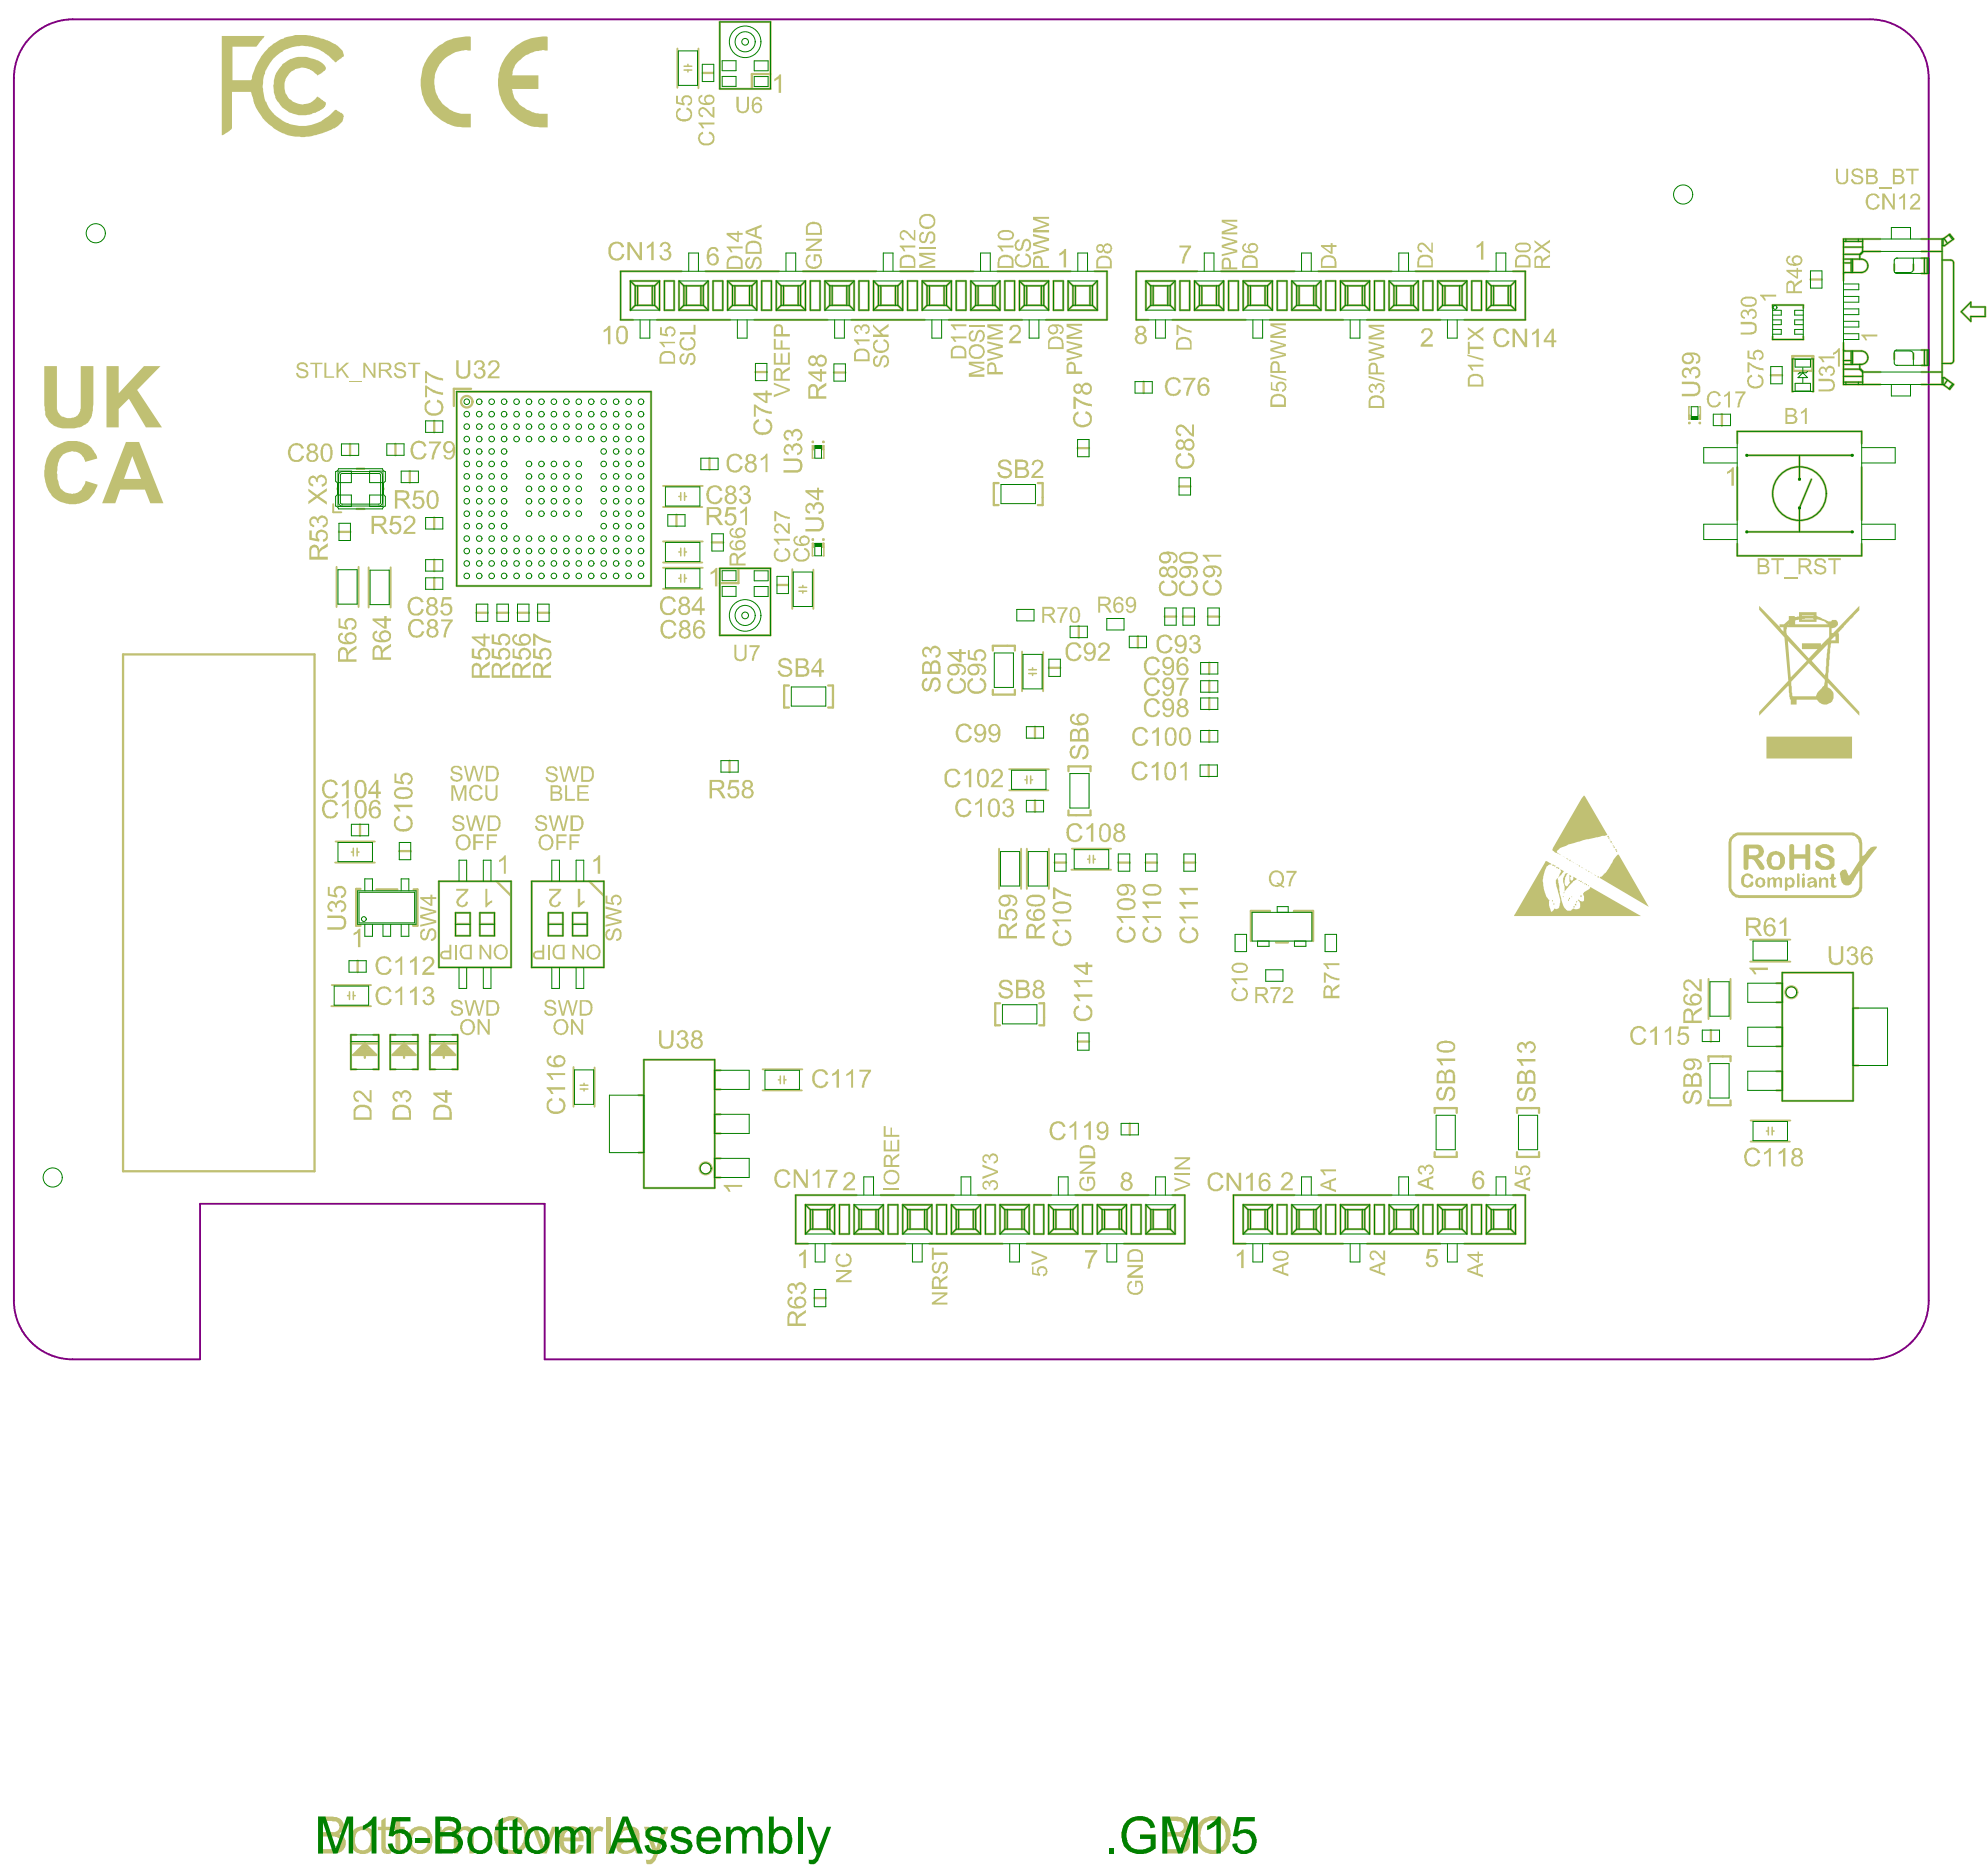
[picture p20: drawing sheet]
<svg xmlns="http://www.w3.org/2000/svg" width="346mm" height="325mm" viewBox="0 0 346 325" stroke-linecap="round" stroke-linejoin="round" font-family="sans-serif">
<g fill="none" stroke="#c0c073" stroke-width=".4">
<path d="M122.2 12.7h1.8M125.2 3.8h8.8v11.7h-8.8zM134 12.9h-3.3l.1 2.6M109.6 48.9h5.1M109.6 48.9l.9 .8M109.6 48.9v5l.9-.8M110.5 49.7h3.4M110.5 53.1h3.4M110.5 49.7v3.4M110.9 49.7v3.4M113.4 49.7v3.4M113.9 49.7v3.4"/>
<path d="M114.3 55.6h12.7M114.7 48.9v5l-.8-.8M114.7 48.9l-.8 .8M115.5 48.9h1.7v5h-1.7zM118.1 53.9h5.1M118.5 47.2h-10.6v8.4h2.1M118.9 49.7h3.4M118.9 53.1h3.4M118.9 53.1l-.8 .8M118.9 49.7v3.4M118.9 49.7l-.8-.8v5M119.3 49.7v3.4"/>
<path d="M121.9 49.7v3.4M122.3 49.7l.9-.8v5M122.3 49.7v3.4M122.3 53.1l.9 .8M122.7 47.2h12.7M124 48.9h1.7v5h-1.7zM126.5 48.9h5.1M126.5 48.9l.9 .8M126.5 48.9v5l.9-.8M127.4 49.7h3.4M127.4 53.1h3.4M127.4 49.7v3.4"/>
<path d="M127.8 49.7v3.4M130.3 49.7v3.4M130.8 49.7v3.4M131.2 55.6h12.7M131.6 48.9v5l-.8-.8M131.6 48.9l-.8 .8M132.5 48.9h1.7v5h-1.7zM135 53.9h5.1M135.8 49.7h3.4M135.8 53.1h3.4M135.8 53.1l-.8 .8M135.8 49.7v3.4"/>
<path d="M135.8 49.7l-.8-.8v5M136.3 49.7v3.4M138.8 49.7v3.4M139.2 53.1l.9 .8M139.2 49.7v3.4M139.2 49.7l.9-.8v5M139.6 47.2h12.7M140.9 48.9h1.7v5h-1.7zM143.5 48.9h5M143.5 48.9l.8 .8M143.5 48.9v5l.8-.8M144.3 49.7h3.4"/>
<path d="M144.3 53.1h3.4M144.3 49.7v3.4M144.7 49.7v3.4M147.3 49.7v3.4M147.7 49.7v3.4M148.1 55.6h12.7M148.5 48.9v5l-.8-.8M148.5 48.9l-.8 .8M149.4 48.9h1.7v5h-1.7zM151.9 53.9h5.1M152.8 49.7h3.3M152.8 53.1h3.3"/>
<path d="M152.8 53.1l-.9 .8M152.8 49.7v3.4M152.8 49.7l-.9-.8v5M153.2 49.7v3.4M155.7 49.7v3.4M156.1 49.7l.9-.8v5M156.1 49.7v3.4M156.1 53.1l.9 .8M156.6 47.2h12.7M157.8 48.9h1.7v5h-1.7zM160.4 48.9h5M160.4 48.9v5l.8-.8"/>
<path d="M160.4 48.9l.8 .8M161.2 49.7h3.4M161.2 53.1h3.4M161.2 49.7v3.4M161.6 49.7v3.4M164.2 49.7v3.4M164.6 49.7v3.4M165 55.6h12.7M165.4 48.9v5l-.8-.8M165.4 48.9l-.8 .8M166.3 48.9h1.7v5h-1.7zM168.8 53.9h5.1"/>
<path d="M169.7 49.7h3.4M169.7 53.1h3.4M169.7 49.7l-.9-.8v5M169.7 53.1l-.9 .8M169.7 49.7v3.4M170.1 49.7v3.4M172.6 49.7v3.4M173.1 53.1l.8 .8M173.1 49.7v3.4M173.1 49.7l.8-.8v5M173.5 47.2h12.7M174.7 48.9h1.7v5h-1.7z"/>
<path d="M177.3 48.9h5.1M177.3 48.9l.8 .8M177.3 48.9v5l.8-.8M178.1 49.7h3.4M178.1 53.1h3.4M178.1 49.7v3.4M178.6 49.7v3.4M181.1 49.7v3.4M181.5 49.7v3.4M182.4 48.9v5l-.9-.8M182.4 48.9l-.9 .8M183.2 48.9h1.7v5h-1.7z"/>
<path d="M185.7 53.9h5.1M186.6 49.7h3.4M186.6 53.1h3.4M186.6 53.1l-.9 .8M186.6 49.7v3.4M186.6 49.7l-.9-.8v5M187 49.7v3.4M189.6 49.7v3.4M190 49.7l.8-.8v5M190 49.7v3.4M190 53.1l.8 .8M190.4 47.2h2.1v8.4h-10.6"/>
<path d="M199.3 48.9h5.1M199.3 48.9v5l.8-.8M199.3 48.9l.8 .8M200.1 49.7h3.4M200.1 53.1h3.4M200.1 49.7v3.4M200.5 49.7v3.4M203.1 49.7v3.4M203.5 49.7v3.4M203.9 55.6h12.7M204.4 48.9l-.9 .8M204.4 48.9v5l-.9-.8"/>
<path d="M205.2 48.9h1.7v5h-1.7zM207.7 53.9h5.1M208.2 47.2h-10.6v8.4h2.1M208.6 49.7h3.4M208.6 53.1h3.4M208.6 49.7l-.9-.8v5M208.6 53.1l-.9 .8M208.6 49.7v3.4M209 49.7v3.4M211.5 49.7v3.4M212 53.1l.8 .8M212 49.7v3.4"/>
<path d="M212 49.7l.8-.8v5M212.4 47.2h12.7M213.7 48.9h1.6v5h-1.6zM216.2 48.9h5.1M216.2 48.9l.8 .8M216.2 48.9v5l.8-.8M217 49.7h3.4M217 53.1h3.4M217 49.7v3.4M217.5 49.7v3.4M220 49.7v3.4M220.4 49.7v3.4"/>
<path d="M220.8 55.6h12.7M221.3 48.9v5l-.9-.8M221.3 48.9l-.9 .8M222.1 48.9h1.7v5h-1.7zM224.7 53.9h5M225.5 49.7h3.4M225.5 53.1h3.4M225.5 49.7v3.4M225.5 53.1l-.8 .8M225.5 49.7l-.8-.8v5M225.9 49.7v3.4M228.5 49.7v3.4"/>
<path d="M228.9 53.1l.8 .8M228.9 49.7v3.4M228.9 49.7l.8-.8v5M229.3 47.2h12.7M230.6 48.9h1.7v5h-1.7zM233.1 48.9h5.1M233.1 48.9v5l.9-.8M233.1 48.9l.9 .8M234 49.7h3.3M234 53.1h3.3M234 49.7v3.4M234.4 49.7v3.4"/>
<path d="M236.9 49.7v3.4M237.3 49.7v3.4M237.8 55.6h12.6M238.2 48.9l-.9 .8M238.2 48.9v5l-.9-.8M239 48.9h1.7v5h-1.7zM241.6 53.9h5M242.4 49.7h3.4M242.4 53.1h3.4M242.4 49.7l-.8-.8v5M242.4 53.1l-.8 .8M242.4 49.7v3.4"/>
<path d="M242.8 49.7v3.4M245.4 49.7v3.4M245.8 53.1l.8 .8M245.8 49.7v3.4M245.8 49.7l.8-.8v5M246.2 47.2h12.7M247.5 48.9h1.7v5h-1.7zM250 48.9l.9 .8M250 48.9h5.1M250 48.9v5l.9-.8M250.9 49.7h3.4M250.9 53.1h3.4"/>
<path d="M250.9 49.7v3.4M251.3 49.7v3.4M253.8 49.7v3.4M254.3 49.7v3.4M255.1 48.9v5l-.8-.8M255.1 48.9l-.8 .8M255.9 48.9h1.7v5h-1.7zM258.5 53.9h5.1M259.3 49.7l-.8-.8v5M259.3 49.7v3.4M259.3 49.7h3.4M259.3 53.1h3.4"/>
<path d="M259.3 53.1l-.8 .8M259.8 49.7v3.4M262.3 49.7v3.4M262.7 53.1l.9 .8M262.7 49.7v3.4M262.7 49.7l.9-.8v5M263.1 47.2h2.1v8.4h-10.5M308.3 53.6v-.5h5.3v.5M308.3 58.6v.4h5.3v-.4M314.8 48.6h2M320.6 59.6v7.3h6.4M320.6 43h3.3"/>
<path d="M320.6 45.7h1.3M320.6 45.1h3.1M320.6 42h3.3M320.8 47.4h2.9M321 41.6v.4M321.9 45.1v2.3M322.2 45.1v2.3M323.2 41.6v.4M323.9 41.6v2.3l-.3 .3h-3M327 43.7h-3.1l-.5 .5v.9M327 41.6h-6.4v7.2M329.4 46v1"/>
<path d="M332.7 46v1M334.2 44.9h1.2v2.7h-1.2M334.2 43.7h3.5M334.2 41.6h3.7M334.7 44.9v2.7M335.2 44.9v2.7M337.7 45.2h1.5M337.7 41.6v25.3M337.9 41.6v1.1M337.9 41.6l1.2-.9 .6 .9-1.5 1.1h-.5M338.1 41.5l.6 .8M338.9 40.8l.7 .9"/>
<path d="M339.7 45.7v17M341.1 54.2l1.6-1.6v.8h2.5v1.7h-2.5v.8zM60.9 77.2v2M68.8 77.2v2M75.5 73.2v2M79.4 68.1h33.8v33.8h-33.8zM81.9 67.6h-3v3M123.4 79.7v2M131.4 64.7h2M145 64.8h2M187.4 77.9h2M198.9 66.4v2"/>
<path d="M299.4 72v2M302.1 77.1v-2.1h21.7v2.1M303.8 79.2h18.3M307.9 65.3h2M311.7 62.4h.2M311.7 64.5h3.6M311.9 68.1h-.2v-6.2h3.6v6.2h-.1M311.9 61.9v2.6M312.9 79.2v4.2M315.2 61.9l-.1 2.6M315.2 62.4h.1M320.6 65.5h3.3"/>
<path d="M320.6 66.5h3.3M320.6 64.2h3l.3 .3v2.4M320.6 63.4h3.1M320.6 62.7h1.3M320.8 61h2.9M321 66.5v.4M321.9 61v2.4M322.2 61v2.4M323.2 66.5v.4M323.4 63.4v.8l.5 .5h3.1M329.4 61.5v1M332.7 61.5v1"/>
<path d="M334.2 66.9h3.7M334.2 60.9h1.2v2.6h-1.2M334.2 64.7h3.5M334.7 60.9v2.6M335.2 60.9v2.6M337.7 65.7h.5l1.5 1.2-.6 .8-1.2-.8M337.7 63.2h1.5M337.9 65.7v1.2M338.7 66.1l-.6 .9M339.6 66.8l-.7 .8M58.7 84.9v.2M58.9 92.5h2"/>
<path d="M62 88.5h1.4M62 81.5h1.4M66.7 84.9v.2M71.3 81.9v2M75.5 90v2M75.5 97.3v2M117.6 89.5v2M123.8 94.3h2M125.2 98.9h8.8v11.6h-8.8zM128.4 98.9v2.5h-3.2M173.7 84h-.9v3.9h.9M180.5 84h.8v3.9h-.8"/>
<path d="M205 84.6h2M302.1 94.6v2.1h21.7v-2.1M302.1 81.3v9.1M303.8 92.5h18.3M315 83.4l-2.1 5v4.1M323.8 81.3v9.1M21.4 113.8h33.3v89.9h-33.3zM75.5 100.5v2M82.8 106.6h2M86.4 106.6h2M90 106.6h2M93.5 106.6h2"/>
<path d="M135.2 101.7h1.8M137.2 119.2h-.8v3.9h.8M144 119.2h.9v3.9h-.9M172.7 113.2v-.9h3.8v.9M172.7 120v.8h3.8v-.8M182.4 116.2h2M187.6 108.9v2M197.9 110.7v2M202.5 107.2h2M205.7 107.2h2M210 107.2h2M210.3 115.2v2"/>
<path d="M210.3 118.4v2M126.9 132.3v2M180 126.4v2M180 139.2v2M185.8 134.1v-.8h3.8v.8M210.2 133v2M210.3 121.4v2M210.3 127.1v2M62.6 143.4v2M62.7 154.6h-.8v6.4h.8M65.4 154.7h3.7M69.4 148h2"/>
<path d="M71.9 154.7h.7v6.3h-.8M76.3 153.3h12.6v15h-12.6zM79.2 158.8h2.6v4h-2.6zM83.4 158.8h2.6v4h-2.6zM86.4 153.3l2.4 2.5M92.5 153.3h12.5v15h-12.5zM95.4 158.8h2.5v4h-2.5zM99.6 158.8h2.5v4h-2.5zM102.5 153.3l2.5 2.5M183.4 150h2M185.8 141v.8h3.8v-.8M194.5 150h2"/>
<path d="M199.2 150h2M205.9 150h2M220.9 158.4h-3.4v5.3M225 158.4h3.4v5.3M61.9 180h-.9v6h.9M62.2 167.1v2M64.9 180h1v6h-1M68.8 180h-.9v6h.9M71.8 180h.9v6h-.9M75.7 180h-.9v6h.9M78.7 180h.9v6h-.9M79.2 160.7h2.6"/>
<path d="M83.4 160.7h2.6M95.4 160.7h2.5M99.6 160.7h2.5M173.9 174.5h-.8v3.8h.8M180.7 174.5h.9v3.8h-.9M221.9 163.9h2.1M297.5 179.2v2M308.9 178.7h1M308.9 174.3h1M308.9 171h1M309.9 169.2h12.4v22.3h-12.4zM322.3 175.3h.9"/>
<path d="M61 181.5h4.9M61.4 183.5l2-2 2 2zM61.9 183.2h3M62.1 182.9h2.6M62.3 182.7h2.2M62.7 182.4h1.4M63 182.1h.8M63.4 181.5v2.5M67.9 181.5h4.8M68.3 183.5l2-2 2 2zM68.8 183.2h3M68.9 182.9h2.6"/>
<path d="M69.1 182.7h2.2M69.5 182.4h1.4M69.9 182.1h.7M70.3 181.5v2.5M74.8 181.5h4.8M75.2 183.5l2-2 2 2zM75.7 183.2h3M75.8 182.9h2.6M76 182.7h2.3M76.4 182.4h1.4M76.8 182.1h.7M77.2 181.5v2.5"/>
<path d="M111.1 190.5h.9M112 184.3h12.3v22.3h-12.3zM124.3 193.8h1M124.3 197.1h1M124.3 186.2h1M124.3 189.5h1M187.4 181.2h2M196.5 195.4v2M249.5 193.6v-.9h3.8v.9M263.8 193.6v-.9h3.8v.9M297.1 184.6v-.9h3.8v.9M297.1 191.4v.8h3.8v-.8"/>
<path d="M308.9 189.7h1M308.9 186.3h1M308.9 182h1M322.3 185.3h.9M111.1 200.5h.9M124.3 201.5h1M124.3 204.8h1M140.1 209.6h5M140.1 209.6l.8 .8M140.1 209.6v5l.8-.8M140.9 213.8h3.4M140.9 210.4h3.4"/>
<path d="M140.9 210.4v3.4M141.3 210.4v3.4M143.9 210.4v3.4M144.3 210.4v3.4M144.7 216.3h12.7M145.1 209.6v5l-.8-.8M145.1 209.6l-.8 .8M146 209.6h1.7v5h-1.7zM148.5 214.6h5.1M149 207.9h-10.6v8.4h2.1M149.4 213.8h3.4M149.4 210.4h3.4"/>
<path d="M149.4 210.4l-.9-.8v5M149.4 213.8l-.9 .8M149.4 210.4v3.4M149.8 210.4v3.4M152.3 210.4v3.4M152.8 213.8l.8 .8M152.8 210.4l.8-.8v5M152.8 210.4v3.4M153.2 207.9h12.7M154.4 209.6h1.7v5h-1.7zM157 209.6h5.1M157 209.6v5l.8-.8"/>
<path d="M157 209.6l.8 .8M157.8 213.8h3.4M157.8 210.4h3.4M157.8 210.4v3.4M158.3 210.4v3.4M160.8 210.4v3.4M161.2 210.4v3.4M161.6 216.3h12.7M162.1 209.6v5l-.9-.8M162.1 209.6l-.9 .8M162.9 209.6h1.7v5h-1.7zM165.4 214.6h5.1"/>
<path d="M166.3 213.8h3.4M166.3 210.4h3.4M166.3 213.8l-.9 .8M166.3 210.4l-.9-.8v5M166.3 210.4v3.4M166.7 210.4v3.4M169.3 210.4v3.4M169.7 213.8l.8 .8M169.7 210.4v3.4M169.7 210.4l.8-.8v5M170.1 207.9h12.7M171.4 209.6h1.7v5h-1.7z"/>
<path d="M173.9 209.6h5.1M173.9 209.6l.8 .8M173.9 209.6v5l.8-.8M174.7 213.8h3.4M174.7 210.4h3.4M174.7 210.4v3.4M175.2 210.4v3.4M177.7 210.4v3.4M178.1 210.4v3.4M178.6 216.3h12.6M179 209.6v5l-.9-.8M179 209.6l-.9 .8"/>
<path d="M179.8 209.6h1.7v5h-1.7zM182.4 214.6h5M183.2 213.8h3.4M183.2 210.4h3.4M183.2 210.4l-.8-.8v5M183.2 213.8l-.8 .8M183.2 210.4v3.4M183.6 210.4v3.4M186.2 210.4v3.4M186.6 213.8l.8 .8M186.6 210.4l.8-.8v5M186.6 210.4v3.4"/>
<path d="M187 207.9h12.7M188.3 209.6h1.7v5h-1.7zM190.8 209.6h5.1M190.8 209.6l.9 .8M190.8 209.6v5l.9-.8M191.7 213.8h3.3M191.7 210.4h3.3M191.7 210.4v3.4M192.1 210.4v3.4M194.6 210.4v3.4M195 210.4v3.4M195.9 209.6v5l-.9-.8"/>
<path d="M195.9 209.6l-.9 .8M196.7 209.6h1.7v5h-1.7zM199.3 214.6h5.1M200.1 213.8h3.4M200.1 210.4h3.4M200.1 213.8l-.8 .8M200.1 210.4l-.8-.8v5M200.1 210.4v3.4M200.5 210.4v3.4M203.1 210.4v3.4M203.5 210.4l.9-.8v5M203.5 213.8l.9 .8"/>
<path d="M203.5 210.4v3.4M203.9 207.9h2.1v8.4h-10.5M216.2 209.6h5.1M216.2 209.6l.8 .8M216.2 209.6v5l.8-.8M217 213.8h3.4M217 210.4h3.4M217 210.4v3.4M217.5 210.4v3.4M220 210.4v3.4M220.4 210.4v3.4M220.8 216.3h12.7"/>
<path d="M221.3 209.6v5l-.9-.8M221.3 209.6l-.9 .8M222.1 209.6h1.7v5h-1.7zM224.7 214.6h5M225.1 207.9h-10.6v8.4h2.1M225.5 213.8h3.4M225.5 210.4h3.4M225.5 213.8l-.8 .8M225.5 210.4v3.4M225.5 210.4l-.8-.8v5M225.9 210.4v3.4M228.5 210.4v3.4"/>
<path d="M228.9 213.8l.8 .8M228.9 210.4l.8-.8v5M228.9 210.4v3.4M229.3 207.9h12.7M230.6 209.6h1.7v5h-1.7zM233.1 209.6h5.1M233.1 209.6v5l.9-.8M233.1 209.6l.9 .8M234 213.8h3.3M234 210.4h3.3M234 210.4v3.4M234.4 210.4v3.4"/>
<path d="M236.9 210.4v3.4M237.3 210.4v3.4M237.8 216.3h12.6M238.2 209.6l-.9 .8M238.2 209.6v5l-.9-.8M239 209.6h1.7v5h-1.7zM241.6 214.6h5M242.4 213.8h3.4M242.4 210.4h3.4M242.4 210.4l-.8-.8v5M242.4 213.8l-.8 .8M242.4 210.4v3.4"/>
<path d="M242.8 210.4v3.4M245.4 210.4v3.4M245.8 213.8l.8 .8M245.8 210.4l.8-.8v5M245.8 210.4v3.4M246.2 207.9h12.7M247.5 209.6h1.7v5h-1.7zM249.5 200.4v.8h3.8v-.8M250 209.6l.9 .8M250 209.6h5.1M250 209.6v5l.9-.8M250.9 213.8h3.4"/>
<path d="M250.9 210.4h3.4M250.9 210.4v3.4M251.3 210.4v3.4M253.8 210.4v3.4M254.3 210.4v3.4M255.1 209.6v5l-.8-.8M255.1 209.6l-.8 .8M255.9 209.6h1.7v5h-1.7zM258.5 214.6h5.1M259.3 210.4l-.8-.8v5M259.3 213.8h3.4M259.3 213.8l-.8 .8"/>
<path d="M259.3 210.4h3.4M259.3 210.4v3.4M259.8 210.4v3.4M262.3 210.4v3.4M262.7 213.8l.9 .8M262.7 210.4l.9-.8v5M262.7 210.4v3.4M263.1 207.9h2.1v8.4h-10.5M263.8 200.4v.8h3.8v-.8M141.6 225.8h2"/>
</g>
<g fill="none" stroke="#c0c073" stroke-width=".27">
<path d="M119 11.5h1.3M119 12.2h1.3M119.6 11.2v.3M119.6 12.2v.3M141.3 76.8h.1v.1h-.1zM141.3 78.2h.1v-.7h-.1v2.2h.1M141.4 77.5v.7M143.1 76.8h.2v.1h-.2zM143.2 77.5v.7M143.3 78.2h-.2v-.7h.2v2.2h-.2M293.7 73.5h.2v.2h-.2zM293.8 72.2v.7"/>
<path d="M293.9 70.7h-.2v2.2h.2v-.7h-.2M295.5 70.7h.2v2.2h-.2v-.7h.2M295.5 73.5h.2v.2h-.2zM295.6 72.2v.7M118.1 96h.3M118.1 86.4h.3M118.4 85.7v1.3M118.4 95.3v1.4M118.4 99.9v1.4M119 85.7v1.3M119 95.3v1.4M119 99.9v1.4"/>
<path d="M119 96h.4M119 86.4h.4M141.3 95.2h.1v-.7h-.1v2.2h.1M141.3 93.8h.1v.1h-.1zM141.4 94.5v.7M143.1 93.8h.2v.1h-.2zM143.2 94.5v.7M143.3 95.2h-.2v-.7h.2v2.2h-.2M118.1 100.6h.3M119 100.6h.4M138.9 102.8h1.4M138.9 102.2h1.4"/>
<path d="M139.6 101.8v.4M139.6 102.8v.4M178.9 117.2h1.3M178.9 116.5h1.3M179.6 116.2v.3M179.6 117.2v.3M178.2 135.6h.4M178.6 135v1.3M179.2 135.6h.4M179.2 135v1.3M61.1 148.2h.3M61.4 147.5v1.4"/>
<path d="M62.1 148.2h.3M62.1 147.5v1.4M189.1 149.4h.4M189.5 148.8v1.3M190.1 149.4h.4M190.1 148.8v1.3M60.4 173.2h.4M60.8 172.5v1.3M61.4 173.2h.4M61.4 172.5v1.3M100.9 189.4h1.3M100.9 188.8h1.3"/>
<path d="M101.6 188.4v.4M101.6 189.4v.4M135.4 187.8h.3M135.7 187.2v1.3M136.4 187.8h.3M136.4 187.2v1.3M307.2 196.7h.3M307.5 196.1v1.3M308.2 196.7h.3M308.2 196.1v1.3"/>
</g>
<g fill="none" stroke="#c0c073" stroke-width=".33">
<path d="M117.8 8.4v6.9M121.5 8.4v6.9M57.9 87.7v1.4h1.5M58.5 98.6v7M62.4 98.6v7M64.1 98.7v7M67.9 98.7v7M115.3 98.8h6.9M115.3 97.8h6.8M115.3 94.2h6.9M115.3 84.5h6.9M115.3 88.2h6.8"/>
<path d="M137.8 99v6.9M141.4 99.1v6.8M115.3 102.4h6.8M177.7 113.3v6.9M181.4 113.4v6.8M175.5 137.5h6.8M175.5 133.8h6.9M58.3 150h6.9M58.4 146.4h6.8M173.7 147.6v7M177.6 147.6v7M178.6 147.6v7"/>
<path d="M182.4 147.6v7M186.3 151.3h6.9M186.4 147.6h6.8M57.6 175h6.9M57.7 171.3h6.8M297.1 170.3v6.9M300.9 170.3v6.9M304.4 167.3h7M304.4 163.4h7M99.7 185.6v6.9M103.4 185.7v6.8M132.6 186h6.9"/>
<path d="M132.6 189.7h6.8M304.4 198.6h6.9M304.4 194.9h7"/>
</g>
<g fill="#c0c073">
<path d="M306.1 51.2h2.8v.4h-2.1l.3 .6-.3 .1-.3-.5-.4-.3z"/>
<path d="M247.4 57.3a1.22 1.22 0 0 1 1.8 .5 2.05 2.05 0 0 1-1 1.5l-.6 .6h1.6v.4h-2.1a1.66 1.66 0 0 1 .9-1.3l.1-.1a1.12 1.12 0 0 0 .6-1.3 .61 .61 0 0 0-.7-.3 .61 .61 0 0 0-.4 .5v.2l-.5-.1v-.2z"/>
<path d="M204.6 56.5h.3l.2 .2 .4 .2a2.79 2.79 0 0 0 1.7 .6v.3a4.3 4.3 0 0 1-2.3-.9v1.4h-.3z"/>
<path d="M205.1 42.7h2v.3l-.6 1-.4 .7-.1 1.1h-.5l.1-.5a3.6 3.6 0 0 1 .9-1.9l.1-.4h-1.5z"/>
<path d="M184.2 44.1l.6-.4 .3-.4h.3v3.2h-.4v-2.4l-.7 .4z"/>
<path d="M165.4 58.5h2.7v.4h-2.2l.4 .5a.42 .42 0 0 1-.6-.5l-.3-.1z"/>
<path d="M165.4 56.4h2.7v.3h-2.2l.4 .6v.1h-.3l-.3-.6-.3-.1z"/>
<path d="M125.9 206.1h3.2v.3h-2.5l.4 .8-.3 .1-.4-.7-.4-.2z"/>
<path d="M123.6 99.5l.6-.3 .3-.4h.3v3.2h-.5v-2.5l-.7 .5z"/>
<path d="M118 18.9l.3-.1 .1 .3a.82 .82 0 0 0-.6 1 .82 .82 0 0 0 .9 .6 .9 .9 0 0 0 1.2-.3 .9 .9 0 0 0-.2-1.2l-.4-.2 .1-.3a1.25 1.25 0 0 1 .9 1.5 1.25 1.25 0 0 1-1.4 .9 1.28 1.28 0 0 1-1.3-1.7z"/>
<path d="M117.6 16.7h.3v1.1l.8 .1a.91 .91 0 0 1 .5-1.3 .91 .91 0 0 1 1.2 .9v.1a.72 .72 0 0 1-.8 .8v-.4a.58 .58 0 0 0 .5-.7 .58 .58 0 0 0-.8-.4 .62 .62 0 0 0-.2 1.1l-.1 .4-1.4-.4z"/>
<path d="M105 57.4l.6-.3 .1-.4h.4v3.2h-.4v-2.6l-.7 .5z"/>
<path d="M83.4 164.3h.3l1.4 2.1v-2.1h.3v2.6h-.3l-1.4-2.1v2.1h-.3z"/>
<path d="M205 59.3l-.1 .3v.9h2.1v-.6a1.06 1.06 0 0 0-1.7-.8zM204.8 59a1.64 1.64 0 0 1 2.3 .2l.1 1.6h-2.7v-1.2z"/>
<path d="M191.3 104.1v.9h.9a.48 .48 0 0 0 .6-.4 .48 .48 0 0 0-.6-.5zM191 103.8h1.2a.79 .79 0 0 1 .9 1l-.3 .4-.4 .2 .4 .2 .5 1h-.4l-.8-1.2h-.8v1.2h-.3z"/>
<path d="M193.9 104.1a.85 .85 0 0 1 .8-.3 .85 .85 0 0 1 .7 .6l-.4 .1a.56 .56 0 0 0-.6-.4 .56 .56 0 0 0-.5 .6v.4a.87 .87 0 0 1 1.3 0 .87 .87 0 0 1 0 1.2 .85 .85 0 0 1-.9 .3 .85 .85 0 0 1-.6-.6l-.1-1.2zM194.1 105.2a.69 .69 0 0 0 0 .8 .69 .69 0 0 0 .7 .3l.2-.2a.7 .7 0 0 0-.5-1.1z"/>
<path d="M196.2 104.3v.1a.58 .58 0 0 0 .1 .8 .58 .58 0 0 0 .9-.2 .64 .64 0 0 0-.6-.9zM196 104a.97 .97 0 0 1 1-.1 .97 .97 0 0 1 .6 .9v.1a2.65 2.65 0 0 1-.4 1.6h-.1a.83 .83 0 0 1-1.3-.5l.3-.1a.47 .47 0 0 0 .5 .4 .47 .47 0 0 0 .5-.3l.1-.3v-.4a.87 .87 0 0 1-1.2 .1 .87 .87 0 0 1-.1-1.2z"/>
<path d="M165.9 60.7l-.2 .3v1h2v-.7a.88 .88 0 0 0-.7-.8h-.7zM165.6 60.5a1.47 1.47 0 0 1 2.5 .6v1.2h-2.7v-1.4z"/>
<path d="M107.8 57.1l-.2 .7a1.97 1.97 0 0 0 .2 1.6 .61 .61 0 0 0 .7 .1 .61 .61 0 0 0 .3-.7v-.4a1.49 1.49 0 0 0-.4-1.4l-.2-.1zM107.3 57.1a1.03 1.03 0 0 1 1.3-.4 1.03 1.03 0 0 1 .6 1.1v.3a1.48 1.48 0 0 1-.8 1.8 1.12 1.12 0 0 1-1.2-1.5v-.9z"/>
<path d="M86.4 164.9a1.16 1.16 0 0 0 .3 1.6 .9 .9 0 0 0 1-.1 .9 .9 0 0 0 .3-.9v-.1a.87 .87 0 0 0-.9-.8h-.3zM86.2 164.7a1.29 1.29 0 0 1 1.8 0 1.29 1.29 0 0 1 0 1.8 1.22 1.22 0 0 1-1.6 .2 1.22 1.22 0 0 1-.5-1.4v-.3z"/>
<path d="M80.4 164.9a1.16 1.16 0 0 0 .4 1.6h.9v-1.9l-.7 .1a.46 .46 0 0 0-.6 .2zM80.4 164.4l1.6-.1v2.6h-.9a1.19 1.19 0 0 1-1.1-1.7l.2-.5z"/>
</g>
<path d="M79.3 164.3v2.6" fill="none" stroke="#c0c073" stroke-width=".34"/>
<g fill="#c0c073">
<path d="M316.2 65.9h1.6a1.12 1.12 0 0 1 1.3 .9 1.12 1.12 0 0 1-.8 1.3h-2.1v-.4h1.6a.78 .78 0 0 0 1-.9l-.4-.5h-2.2z"/>
<path d="M316.5 63.9l.3-.1h.4l.3 .3a.76 .76 0 0 1 .7-.5 .76 .76 0 0 1 .7 .5 .86 .86 0 0 1-.5 1.4l-.1-.4a.58 .58 0 0 0 .5-.6 .58 .58 0 0 0-.7-.5 .58 .58 0 0 0-.4 .7l.1 .1-.4-.1a.46 .46 0 0 0-.4-.6 .46 .46 0 0 0-.5 .5 .46 .46 0 0 0 .6 .4l-.1 .4a.82 .82 0 0 1-.5-1.4z"/>
<path d="M316.2 62h2.8v.3h-2.1l.4 .7a.59 .59 0 0 1-.6-.5l-.5-.3z"/>
<path d="M300.3 82l.6-.3 .4-.4h.2v3.2h-.4v-2.6l-.7 .6z"/>
<path d="M302.7 56h1.7a1.03 1.03 0 0 1 1.1 1.4 .95 .95 0 0 1-1.1 .8h-1.7v-.4h1.8a.59 .59 0 0 0 .6-.2 .59 .59 0 0 0 .1-.7l-.1-.3-.3-.2h-2.1z"/>
<path d="M302.8 54.2a.69 .69 0 0 1 1.2 0 .79 .79 0 0 1 .9-.5 .79 .79 0 0 1 .6 .8 .88 .88 0 0 1-.8 1.1v-.5a.55 .55 0 0 0 .5-.7 .55 .55 0 0 0-.8-.3l-.3 .3v.5l-.2-.1a.48 .48 0 0 0-.5-.6 .48 .48 0 0 0-.4 .6 .32 .32 0 0 0 .5 .3l-.1 .4a.86 .86 0 0 1-.6-1.3z"/>
<path d="M293 189.9l.3-.2h.3l.1 .3a.85 .85 0 0 0-.7 .7 .85 .85 0 0 0 .4 .9 .55 .55 0 0 0 .6-.6 1.89 1.89 0 0 1 .6-1.3 1.02 1.02 0 0 1 1.1 .2 1.02 1.02 0 0 1 .2 1.1 1.14 1.14 0 0 1-1.1 1.1v-.4a.99 .99 0 0 0 .6-1.6l-.1-.1a.36 .36 0 0 0-.6 .2l-.2 .3a1.89 1.89 0 0 1-.6 1.4 .94 .94 0 0 1-1.3-1v-.4z"/>
<path d="M293 170.6a1.1 1.1 0 0 1 1.6 .4l.9 .9v-1.6h.4v2.1a1.51 1.51 0 0 1-1.2-.8 1.84 1.84 0 0 0-1.3-.9v.1a.56 .56 0 0 0-.4 .6 .56 .56 0 0 0 .5 .5l.2 .1v.4h-.1a1.03 1.03 0 0 1-.9-1.4z"/>
<path d="M292.5 66.4h1.9a1.25 1.25 0 0 1 1.3 1.6 1.28 1.28 0 0 1-1.3 .9h-1.9v-.4h1.8a.86 .86 0 0 0 1.1-.8 .86 .86 0 0 0-1.1-.9h-1.8z"/>
<path d="M292.7 64.1l.4-.2h.4l.4 .5a.93 .93 0 0 1 1.1-.6 .93 .93 0 0 1 .7 1.1 1.03 1.03 0 0 1-.9 1v-.4a.65 .65 0 0 0 .6-.8 .65 .65 0 0 0-.8-.5 .65 .65 0 0 0-.5 .7l.1 .2-.4-.2a.54 .54 0 0 0-.3-.5 .54 .54 0 0 0-.6 .1l-.1 .3a.57 .57 0 0 0 .5 .7l-.1 .3a1 1 0 0 1-.5-1.7z"/>
<path d="M266.8 41.8l1.3 .9 1.5-1v.4l-1.1 .8h-.1l1.2 .8v.4l-1.5-1-1.3 1v-.5l1.1-.7-1.1-.8z"/>
<path d="M256.8 42.7l.5-.2 .4-.6h.3v3.3h-.5v-2.6l-.6 .5z"/>
<path d="M248.3 217.3h1.6v.3h-1.2l-.2 .8a1.05 1.05 0 0 1 1.5 .6 1.05 1.05 0 0 1-.8 1.4 .92 .92 0 0 1-1.2-.9h.4a.59 .59 0 0 0 .6 .6 .59 .59 0 0 0 .6-.6 .66 .66 0 0 0-.3-.8 .66 .66 0 0 0-.9 .3l-.4-.1z"/>
<path d="M246.9 202.8a.6 .6 0 0 1 .9 .3 .75 .75 0 0 1 .8-.6 .75 .75 0 0 1 .7 .6 .8 .8 0 0 1-.7 1.2l-.1-.3a.55 .55 0 0 0 .6-.7 .55 .55 0 0 0-.9-.3l-.2 .2v.4h-.3a.44 .44 0 0 0-.4-.6 .44 .44 0 0 0-.4 .6l.2 .3 .2 .1v.3a.92 .92 0 0 1-.7-1.2z"/>
<path d="M246.7 42.4a1.04 1.04 0 0 1 1.5 .5l.7 .7v-1.4h.3v1.8l-.5-.2-.5-.5a1.45 1.45 0 0 0-1.1-.8 .54 .54 0 0 0-.3 .6 .54 .54 0 0 0 .5 .5v.3a.88 .88 0 0 1-.8-.8z"/>
<path d="M215.1 218.2l.6-.3 .3-.6h.3v3.3h-.5v-2.5l-.5 .4h-.2z"/>
<path d="M212.5 41.1l2.7 .8v.3l-2.4 .7 2.4 .6v.4l-2.7 .7v-.4l2.2-.5-2.2-.7v-.4l2.2-.6-2.2-.6z"/>
<path d="M212.5 38.2h2.7v.4h-2.3l2.3 .7v.4l-2.3 .7h2.3v.4h-2.7v-.5l2.2-.8-2.2-.9z"/>
<path d="M205.4 161.7l.6-.4 .1 .4a1 1 0 0 0-.6 1.1 1 1 0 0 0 1 .8 1.33 1.33 0 0 0 1.6-1.1l-.3-.5-.6-.4 .1-.3a1.39 1.39 0 0 1 .8 2.3 1.76 1.76 0 0 1-3-.7v-.8z"/>
<path d="M205.1 159.4h3.2v.4h-2.4l.4 .7-.3 .1-.5-.7-.4-.2z"/>
<path d="M205.1 156.9h3.2v.4h-2.4l.4 .7-.4 .1-.4-.6-.4-.4z"/>
<path d="M205.1 154.4h3.2v.4h-2.4l.4 .7-.3 .1-.6-.8-.3-.1z"/>
<path d="M205.3 101.3l.5-.3h.2v.3a1.02 1.02 0 0 0-.6 1.3 1.02 1.02 0 0 0 1.2 .7 1.01 1.01 0 0 0 1.3-.6 1.01 1.01 0 0 0-.5-1.3l-.3-.1 .1-.4a1.42 1.42 0 0 1 1.1 1.6 1.42 1.42 0 0 1-1.5 1.2 1.52 1.52 0 0 1-1.6-.7 1.52 1.52 0 0 1 .1-1.7z"/>
<path d="M204.8 79.1l.6-.3v.4a.95 .95 0 0 0-.6 1.1 .95 .95 0 0 0 .9 .8 1.34 1.34 0 0 0 1.5-.5v-.1a.89 .89 0 0 0-.7-1.3l.1-.5a1.45 1.45 0 0 1 1.1 1.8 1.45 1.45 0 0 1-1.8 1 1.43 1.43 0 0 1-1.3-.8 1.43 1.43 0 0 1 .2-1.5z"/>
<path d="M204.7 74.1a1.04 1.04 0 0 1 1.5 .2l1.1 1.1v-1.6h.3v2.1h-.4l-.6-.6a2.15 2.15 0 0 0-1.2-1 .59 .59 0 0 0-.6 .6 .59 .59 0 0 0 .6 .5v.5a1 1 0 0 1-.9-1.5z"/>
<path d="M198.8 161.7l.7-.5 .2 .4a.95 .95 0 0 0-.7 1.1 .95 .95 0 0 0 .9 .8 1.23 1.23 0 0 0 1.7-.7 .83 .83 0 0 0-.8-1.2l.1-.5 .1 .1a1.25 1.25 0 0 1 .9 1.7v.2a1.78 1.78 0 0 1-3.1 0l-.1-.9z"/>
<path d="M198.7 159.3h3.2v.4h-2.5l.5 .6v.2h-.4l-.3-.6-.5-.3z"/>
<path d="M198.7 156.8h3.2v.4h-2.5l.5 .7-.4 .1-.3-.5-.5-.5z"/>
<path d="M194.4 161.7l.6-.5 .2 .4a1 1 0 0 0-.7 1.1 1 1 0 0 0 1 .9 1.33 1.33 0 0 0 1.7-1.2l-.4-.6-.5-.2 .1-.5a1.47 1.47 0 0 1 1.1 1.7 1.47 1.47 0 0 1-1.7 1.2 1.57 1.57 0 0 1-1.4-2.3z"/>
<path d="M194.2 159.3h3.2v.4h-2.4l.4 .6v.2h-.4l-.4-.7-.4-.2z"/>
<path d="M188.7 217.4h2.1v.4l-.3 .3-.6 1-.4 1.5h-.4l.1-.2a4.6 4.6 0 0 1 1.1-2.5h-1.6z"/>
<path d="M187.9 205.1l.4-.4h.2l.1 .3a.87 .87 0 0 0-.4 1.4 1.28 1.28 0 0 0 1.9-.2v-.8l-.2-.4h-.5v.8h-.4v-1.1h1.1a1.49 1.49 0 0 1 .3 1.6 1.49 1.49 0 0 1-1.3 .9 1.42 1.42 0 0 1-1.4-1.6z"/>
<path d="M187.8 202h2.7v.4l-2.2 1.4h2.2v.4h-2.7v-.4l2.1-1.4h-2.1z"/>
<path d="M186.3 129.9l.5-.3h.2v.5a.82 .82 0 0 0-.6 .6 .82 .82 0 0 0 .3 .8 .51 .51 0 0 0 .6-.6 1.78 1.78 0 0 1 .9-1.3 1.1 1.1 0 0 1 1.1 1.4l-.1 .5-.2 .2a.78 .78 0 0 1-.7 .4l-.1-.4a.92 .92 0 0 0 .6-1.5l-.1-.1a.55 .55 0 0 0-.6 0 .55 .55 0 0 0-.2 .5v.1a1.33 1.33 0 0 1-1.1 1.3 1.26 1.26 0 0 1-.6-1.8z"/>
<path d="M186.9 71.9l.6-.4 .1 .5a1.02 1.02 0 0 0-.6 1.2 1.02 1.02 0 0 0 1.1 .7 1.19 1.19 0 0 0 1.4-1.1 1.04 1.04 0 0 0-.8-.9l.2-.4a1.45 1.45 0 0 1 1 1.3 1.45 1.45 0 0 1-.9 1.4 1.64 1.64 0 0 1-1.7-.1 1.64 1.64 0 0 1-.7-1.5z"/>
<path d="M186.7 69h.3l1.2 .9 1.7 .4v.4l-.3-.1a4.6 4.6 0 0 1-2.5-1.1v1.6h-.4z"/>
<path d="M179.6 40.7l2.8 .7v.5l-2.4 .6h.3l2.1 .7v.4l-2.8 .7v-.4l2.5-.5-2.5-.7v-.4l2.1-.6h.4l-2.5-.6z"/>
<path d="M179.6 37.7h2.8v.4h-2.2l2.2 .8v.3l-2.3 .8h2.3v.4h-2.8v-.6l2.4-.7-2.4-.9z"/>
<path d="M171 205.6a.62 .62 0 0 1 1.1 .2v-.1a.77 .77 0 0 1 1-.4 .77 .77 0 0 1 .5 .9l-.1 .5-.4 .2-.3 .1v-.3a.55 .55 0 0 0 .5-.6 .55 .55 0 0 0-.7-.5 .55 .55 0 0 0-.4 .7l.1 .1h-.3a.47 .47 0 0 0-.5-.7 .47 .47 0 0 0-.4 .7l.3 .2h.2l-.1 .3a.8 .8 0 0 1-.6-1.1z"/>
<path d="M170.9 202.5l2.7 1.1v.4l-2.7 1.1v-.4l2.3-.9-2.3-.8z"/>
<path d="M171.1 200.9l.6-.1 .3 .3a.81 .81 0 0 1 1-.4 .81 .81 0 0 1 .6 .9l-.1 .4-.3 .3-.4 .1v-.4a.53 .53 0 0 0 .4-.6 .53 .53 0 0 0-.6-.4 .53 .53 0 0 0-.4 .6l.1 .1h-.3a.45 .45 0 0 0-.6-.6 .45 .45 0 0 0-.2 .8l.4 .1-.1 .4a.86 .86 0 0 1-.7-.6 .86 .86 0 0 1 .3-.9z"/>
<path d="M173.7 158.2h.4v1.3l.8 .2a1.08 1.08 0 0 1 .8-1.7 1.08 1.08 0 0 1 1.2 1.5l-.2 .4-.5 .3h-.2v-.4a.65 .65 0 0 0 .6-.8 .65 .65 0 0 0-.8-.5 .69 .69 0 0 0-.7 .5 .69 .69 0 0 0 .3 .8l-.1 .3-1.6-.3z"/>
<path d="M173.5 42.7h2.8v.3h-2.2l.4 .6v.1h-.4l-.1-.4-.5-.4z"/>
<path d="M159.9 44h2.7v.3h-2.3l2.3 .9v.2l-2.3 .9h2.3v.3h-2.7v-.5l2.3-.9-2.3-.7z"/>
<path d="M77 165.8l-.1 .3a.43 .43 0 0 0 .5 .4h.8v-.8zM76.6 165.7l.3-.3 .3-.1h1v-1h.3v2.6h-1a.78 .78 0 0 1-1-1z"/>
<path d="M303.2 52v.1a.47 .47 0 0 0-.1 .5 .47 .47 0 0 0 .5 .3 1.53 1.53 0 0 0 1.6-.3 .79 .79 0 0 0-1-.7zM302.8 52h.1a1.46 1.46 0 0 1 1.2-.4 1.06 1.06 0 0 1 1.4 .9 1.11 1.11 0 0 1-1.4 .9 1.06 1.06 0 0 1-1.4-1.1z"/>
<path d="M293.2 187.2l-.1 .5v.9h1v-.9a.55 .55 0 0 0-.3-.5 .55 .55 0 0 0-.6 0zM294.5 187.2l-.1 1.4h1.1v-.9a.58 .58 0 0 0-.3-.6 .58 .58 0 0 0-.7 .1zM293 187a.7 .7 0 0 1 1.2 .2 .88 .88 0 0 1 1-.6 .88 .88 0 0 1 .7 1v1.4h-3.2v-1.6z"/>
<path d="M293.2 184.7a.72 .72 0 0 0 .4 1.1 .72 .72 0 0 0 .9-.8 .84 .84 0 0 0-1.3-.3zM293 184.4a2.43 2.43 0 0 1 1.9-.3 1.04 1.04 0 0 1 1 .8 1.04 1.04 0 0 1-.5 1.2h-.2l-.1-.4a.6 .6 0 0 0 .5-.7 .6 .6 0 0 0-.7-.5l-.5-.1a1 1 0 0 1 .2 1.4 1 1 0 0 1-1.4 .3 1 1 0 0 1-.2-1.7z"/>
<path d="M293.2 175.9l-.1 .4v1.2h1.1l-.1-1.2a.43 .43 0 0 0-.4-.5zM292.8 175.8a.87 .87 0 0 1 1-.4 .87 .87 0 0 1 .6 .9l.5-.6 1-.6v.6l-.6 .4a1.15 1.15 0 0 0-.8 .8v.6h1.4v.4h-3.2z"/>
<path d="M293 173l.5-.1v.4a.55 .55 0 0 0-.5 .6 .55 .55 0 0 0 .6 .5l.7 .2a.97 .97 0 0 1-.4-1.3 .97 .97 0 0 1 1.3-.4 1.03 1.03 0 0 1 .7 1.1 1.03 1.03 0 0 1-1.1 .9h-.1a1.93 1.93 0 0 1-1.8-.5 1.19 1.19 0 0 1 .1-1.4zM294.4 173.3a.69 .69 0 0 0 0 .9 .69 .69 0 0 0 .9 .1 .69 .69 0 0 0 .1-.9l-.3-.2z"/>
<path d="M292.9 61.9v.1a.68 .68 0 0 0 .6 1 .68 .68 0 0 0 .6-1 .94 .94 0 0 0-1.2-.1zM292.6 61.7a2.56 2.56 0 0 1 2.4-.3 1.07 1.07 0 0 1 .4 1.8l-.5 .1v-.4l.2-.1a.39 .39 0 0 0 .3-.6 1.46 1.46 0 0 0-1.2-.5 .97 .97 0 0 1 .2 1.3 .97 .97 0 0 1-1.3 .3 1.03 1.03 0 0 1-.5-1.6z"/>
<path d="M267.3 44.9l-.2 .3v1.1h.9v-.9a.51 .51 0 0 0-.2-.5 .51 .51 0 0 0-.5 0zM267 44.7a.73 .73 0 0 1 .9-.2 .73 .73 0 0 1 .4 .7l.2-.4 1.1-.6v.5l-1 .5-.3 .5v.6h1.3v.3h-2.8v-1.8z"/>
<path d="M256.4 204v-.1a.96 .96 0 0 1 1.1-.3 .96 .96 0 0 1 .6 .8h-.4a.62 .62 0 0 0-.6-.4 .62 .62 0 0 0-.6 .4l-.1 .8a.95 .95 0 0 1 1.2-.3 .95 .95 0 0 1 .5 1 1.02 1.02 0 0 1-1 1 1.02 1.02 0 0 1-1-1.1 2.21 2.21 0 0 1 .3-1.8zM256.6 205.3a.72 .72 0 0 0 0 .9 .72 .72 0 0 0 .9 .2 .74 .74 0 0 0 .2-.8 .74 .74 0 0 0-.7-.5z"/>
<path d="M246.9 205.8l1.3 .5v-1zM246.5 205.6l2.8-1.1v.4l-.8 .3v1.2l.8 .2v.4l-2.8-1z"/>
<path d="M247 44.9l-.2 .4v.9h2.1v-.7a1.02 1.02 0 0 0-1.5-.8zM246.8 44.7a1.48 1.48 0 0 1 2.4 .4v1.4h-2.7v-1.5z"/>
<path d="M212.9 45.2l-.1 1.3h.9v-1l-.1-.2a.48 .48 0 0 0-.7-.1zM212.5 45.2a.83 .83 0 0 1 1-.4 .83 .83 0 0 1 .6 .9v.8h1.1v.4h-2.7z"/>
<path d="M205.6 98.9a.68 .68 0 0 0 0 1 .68 .68 0 0 0 1 0 .68 .68 0 0 0-.1-1zM205.2 98.9a2.16 2.16 0 0 1 2.4-.3 .94 .94 0 0 1 .7 1 .94 .94 0 0 1-.8 .9v-.5a.52 .52 0 0 0 .5-.4 .52 .52 0 0 0-.4-.6l-.2-.1-.7-.1a.97 .97 0 0 1 .3 1.3 .97 .97 0 0 1-1.4 .3 .84 .84 0 0 1-.5-1.2z"/>
<path d="M205.5 96.6a.61 .61 0 0 0-.1 .6 .61 .61 0 0 0 .6 .4h.4a1.4 1.4 0 0 0 1.6-.5 .76 .76 0 0 0-.9-.7l-.7-.1-.6 .1zM205.4 96.2l.6-.2h.5a1.66 1.66 0 0 1 1.8 .7 1.15 1.15 0 0 1-1.2 1.3 1.95 1.95 0 0 1-1.9-.5 1.18 1.18 0 0 1 .2-1.3z"/>
<path d="M204.8 77.3a.5 .5 0 0 0 1 0 .5 .5 0 0 0-1 0zM206.1 77.4a.7 .7 0 0 0 1.4 0 .7 .7 0 0 0-1.4 0zM204.7 76.6l.7-.2 .2 .1 .4 .4a.93 .93 0 0 1 1.1-.6 .93 .93 0 0 1 .6 1.1 .93 .93 0 0 1-.7 .9 .93 .93 0 0 1-1-.5 .79 .79 0 0 1-1.1 .4 .79 .79 0 0 1-.4-1.1z"/>
<path d="M199.1 154.5a.4 .4 0 0 0 .1 .6l.1 .2a2.69 2.69 0 0 0 2.3-.2 .67 .67 0 0 0-.7-.9h-.3a1.74 1.74 0 0 0-1.5 .3zM198.8 154.3a2.48 2.48 0 0 1 2.8-.2 .89 .89 0 0 1 .4 1 .89 .89 0 0 1-.9 .6l-.3 .1a2.23 2.23 0 0 1-2-.4v-.3a.62 .62 0 0 1 0-.8z"/>
<path d="M195.4 204.7a.55 .55 0 0 0 1.1 0 .55 .55 0 0 0-1.1 0zM195.3 206.2a.66 .66 0 0 0 1.3 0 .66 .66 0 0 0-1.3 0zM195.2 204.1a.97 .97 0 0 1 1.1-.2 .97 .97 0 0 1 .5 1l-.4 .4a.95 .95 0 0 1 .5 1.3 .95 .95 0 0 1-1.4 .4 .9 .9 0 0 1-.6-.8 .9 .9 0 0 1 .6-.9 .59 .59 0 0 1-.5-.6z"/>
<path d="M194.6 157a.68 .68 0 0 0 .8 .9h.1a1.65 1.65 0 0 0 1.7-.4 .95 .95 0 0 0-1.3-.9h-.4a.72 .72 0 0 0-.8 .4zM194.4 156.7v-.1a2.45 2.45 0 0 1 2.9 .1 1.02 1.02 0 0 1-.9 1.5 1.67 1.67 0 0 1-2.1-.6l-.1-.5z"/>
<path d="M194.6 154.4a.7 .7 0 0 0 .2 .9 .7 .7 0 0 0 1-.1 .7 .7 0 0 0-.1-.9l-.7-.1zM194.4 154.3a2.4 2.4 0 0 1 2.3-.5 .99 .99 0 0 1 .8 1 .99 .99 0 0 1-.9 1v-.4a.55 .55 0 0 0 .6-.6 .55 .55 0 0 0-.6-.5l-.7-.2a.97 .97 0 0 1 .2 1.3 .97 .97 0 0 1-1.3 .3 1.03 1.03 0 0 1-.5-1.2z"/>
<path d="M188.3 199.8l-.3 .5v.7h2.1v-.6a1.02 1.02 0 0 0-1.4-.8zM187.9 199.6a1.63 1.63 0 0 1 2.4 .2l.2 .6v1h-2.7v-1.5z"/>
<path d="M186.7 127.2l-.2 .2-.1 .4v.7h1l-.1-1.1a.34 .34 0 0 0-.5-.2zM187.9 127.2l-.1 .4v.9h1.1v-.9a.54 .54 0 0 0-.3-.5 .54 .54 0 0 0-.7 .1zM186.3 126.9a.85 .85 0 0 1 1.3 .3 .8 .8 0 0 1 .6-.6 .8 .8 0 0 1 .8 .3l.3 .5v1.6h-3.2v-1.6z"/>
<path d="M186.4 124.2l.4-.1 .1 .4a.6 .6 0 0 0-.5 .6 .6 .6 0 0 0 .6 .6l.6 .1a.95 .95 0 0 1-.3-1.3 .95 .95 0 0 1 1.3-.4 1 1 0 0 1 .7 1.2 1 1 0 0 1-1 .8 2.12 2.12 0 0 1-2-.3 1.13 1.13 0 0 1 .1-1.6zM187.6 124.7a.72 .72 0 0 0 .6 1.1 .72 .72 0 0 0 .8-1 .91 .91 0 0 0-1.4-.1z"/>
<path d="M187 67.3v.1a.5 .5 0 0 0 .3 .7 .5 .5 0 0 0 .6-.4 .51 .51 0 0 0-.2-.6 .51 .51 0 0 0-.7 .2zM188.3 67.6a.67 .67 0 0 0 1.3 0 .67 .67 0 0 0-1.3 0zM186.8 67.1a.84 .84 0 0 1 1.3 0 .97 .97 0 0 1 1.4-.4 .97 .97 0 0 1 .3 1.4 .9 .9 0 0 1-.8 .6 .9 .9 0 0 1-.9-.6 .78 .78 0 0 1-1 .3 .78 .78 0 0 1-.4-.9z"/>
<path d="M179.1 161.2l-.2 .2v1.4h1v-.9a.59 .59 0 0 0-.2-.7 .59 .59 0 0 0-.6 0zM178.7 160.9a.9 .9 0 0 1 1-.2 .9 .9 0 0 1 .5 .8l.3-.3 1.2-.8v.5l-1.3 .9-.2 .4v.6h1.5v.4h-3.2v-1.5z"/>
<path d="M178.7 158.3l.6-.2v.4a.59 .59 0 0 0-.5 .6 .59 .59 0 0 0 .6 .6l.7 .1a.95 .95 0 0 1-.3-1.2 .95 .95 0 0 1 1-.5 1.02 1.02 0 0 1 1 1 1.02 1.02 0 0 1-1 1l-.3 .1a2 2 0 0 1-1.9-.6l-.1-.7zM180 158.8v.1a.71 .71 0 0 0 .7 .9 .71 .71 0 0 0 .6-1 .82 .82 0 0 0-1.3 0z"/>
<path d="M178.8 156.5a.66 .66 0 0 0 .8 .7 1.98 1.98 0 0 0 1.7-.2 .61 .61 0 0 0 0-.6 .61 .61 0 0 0-.6-.4h-.3a1.57 1.57 0 0 0-1.6 .5zM178.8 155.9a2.69 2.69 0 0 1 2.3-.1 .9 .9 0 0 1 .7 .9 .9 .9 0 0 1-.9 .9 2.41 2.41 0 0 1-1.8 0 .99 .99 0 0 1-.3-1.7z"/>
<path d="M180.2 44.9l-.2 .3v1.1h1v-.9a.51 .51 0 0 0-.2-.5 .51 .51 0 0 0-.6 0zM179.9 44.7a.91 .91 0 0 1 1-.1 .91 .91 0 0 1 .4 .9v.8h1.1v.3h-2.8v-1.4z"/>
<path d="M174.1 161.4v1.4h1v-.9a.63 .63 0 0 0-.8-.8zM173.9 160.9a.9 .9 0 0 1 .9-.2 .9 .9 0 0 1 .6 .8l.3-.3 1.2-.8v.5l-.8 .5a.88 .88 0 0 0-.7 .9v.5h1.5v.4h-3.3v-1.7z"/>
<path d="M174.1 156.2a.69 .69 0 0 0 .1 .9 .69 .69 0 0 0 1 0 .66 .66 0 0 0 .1-.9 .66 .66 0 0 0-1-.1zM174 155.9l.6-.3h.4a1.48 1.48 0 0 1 1.9 1.1v.4l-.3 .4-.5 .1v-.4a.52 .52 0 0 0 .5-.4 .52 .52 0 0 0-.3-.6l-.3-.2-.7-.1a.94 .94 0 0 1 .4 1.2 .94 .94 0 0 1-1.1 .5 1.04 1.04 0 0 1-.9-.7 1.04 1.04 0 0 1 .3-1z"/>
<path d="M174.1 44.9l-.3 .5v.9h2.1v-.7a.76 .76 0 0 0-.9-.9h-.2zM173.8 44.7h.1a1.63 1.63 0 0 1 2.2 .1l.2 .4v1.4h-2.8l.1-1.6z"/>
<path d="M173.9 40.6a.61 .61 0 0 0 .1 .7 .61 .61 0 0 0 .7 .1h.4a.68 .68 0 0 0 .9-.7 1.98 1.98 0 0 0-1.9-.3zM173.6 40.5a1.53 1.53 0 0 1 1.5-.5 .99 .99 0 0 1 1.2 1.3 1.59 1.59 0 0 1-1.6 .5 .95 .95 0 0 1-1.1-1.2z"/>
</g>
<path d="M159.9 43.1h2.7" fill="none" stroke="#c0c073" stroke-width=".34"/>
<g fill="#c0c073">
<path d="M160 40.6l.4-.3h.2l.1 .4a.66 .66 0 0 0-.6 .5 .66 .66 0 0 0 .4 .7h.2l.3-.3a1.36 1.36 0 0 1 .6-1.3 .96 .96 0 0 1 1 1.2l-.1 .6-.4 .3-.4 .1v-.4a.9 .9 0 0 0 .4-1.5 .6 .6 0 0 0-.7 .7v.1a.87 .87 0 0 1-1 .9 1.24 1.24 0 0 1-.4-1.7z"/>
<path d="M160.3 38a.99 .99 0 0 0 .1 1.1 .99 .99 0 0 0 1.1 .3 .93 .93 0 0 0 .9-.9 .93 .93 0 0 0-.9-1l-.9 .1zM160 37.7a1.65 1.65 0 0 1 2.6 .2 1.41 1.41 0 0 1-.2 1.5 1.41 1.41 0 0 1-1.4 .4 1.34 1.34 0 0 1-1-2.1z"/>
</g>
<path d="M153.7 206.8h2.7" fill="none" stroke="#c0c073" stroke-width=".34"/>
<g fill="#c0c073">
<path d="M153.7 198.3h.3v1.6h.9v-1.5h.2v1.5h.9v-1.7h.4v2.1h-2.7z"/>
<path d="M153.7 195.9h.3v1.5h.9v-1.3h.2v1.3h1.3v.3h-2.7z"/>
<path d="M147 204.1a1 1 0 0 1 1.5 .1 1 1 0 0 1-.3 1.5l-1 1h1.5v.3h-2.1a3.8 3.8 0 0 1 1.4-1.7 .62 .62 0 0 0 0-1 .62 .62 0 0 0-.9 .5l-.4-.1z"/>
<path d="M137.2 223.4a.77 .77 0 0 1 1.3 .2 .76 .76 0 0 1 1.2-.4 1.09 1.09 0 0 1 .4 1.1 1.09 1.09 0 0 1-.8 .8l-.1-.4a.65 .65 0 0 0 .7-.9 .65 .65 0 0 0-1.1-.2l-.2 .2v.6l-.3-.1a.53 .53 0 0 0-.6-.7 .53 .53 0 0 0-.3 .9l.5 .2-.1 .3a.97 .97 0 0 1-.6-1.6z"/>
<path d="M139 218.2l.6-.3 .3-.6h.2v3.3h-.4v-2.5l-.6 .4h-.1z"/>
<path d="M138.1 95.7l.6-.4 .2 .3a.87 .87 0 0 0-.6 1 .87 .87 0 0 0 .7 .7 1.09 1.09 0 0 0 1.5-.9l-.1-.4-.3-.3-.3-.1 .1-.3a1.22 1.22 0 0 1 .9 1.5 1.22 1.22 0 0 1-1.5 .9 1.23 1.23 0 0 1-1.2-.6 1.23 1.23 0 0 1 0-1.3z"/>
<path d="M140.3 44.6l.6-.4 .1 .4a.95 .95 0 0 0-.6 1.2 .95 .95 0 0 0 1.3 .5 .98 .98 0 0 0 .9-.6 .98 .98 0 0 0-.3-1l-.5-.1v.8h-.3v-1.2h1l.1 .2a1.44 1.44 0 0 1 0 1.9 1.44 1.44 0 0 1-2 .2 1.44 1.44 0 0 1-.3-1.9z"/>
<path d="M140.1 41.5h2.8v.4l-2.2 1.4h2.2v.3h-2.8v-.3l2.2-1.4h-2.2z"/>
<path d="M131.3 73.2l.6-.3 .1 .4a.96 .96 0 0 0-.6 1.2 .96 .96 0 0 0 1.1 .7 1.02 1.02 0 0 0 1.4-.7 1.02 1.02 0 0 0-.8-1.3l.1-.4a1.45 1.45 0 0 1 1.1 1.8 1.45 1.45 0 0 1-1.8 1 1.47 1.47 0 0 1-1.4-.8 1.47 1.47 0 0 1 .2-1.6z"/>
<path d="M131.1 70.4h.3l1.1 .7 1.7 .5v.4l-1-.2a3.9 3.9 0 0 1-1.8-.9v1.6h-.3z"/>
<path d="M134.7 13.7l.5-.3 .4-.5h.2v3.3h-.4v-2.5l-.7 .4z"/>
<path d="M126.4 42.9h2.8v.3h-2.2l.4 .5v.2h-.4l-.2-.5-.4-.4z"/>
<path d="M103.3 149.5l.3-.1 .5-.6h.3v3.2h-.5v-2.5l-.7 .4z"/>
<path d="M105.4 162l.6-.5 .1 .4a.71 .71 0 0 0-.5 .6 .71 .71 0 0 0 .4 .7h.1a1.46 1.46 0 0 0 .5-1.2 .8 .8 0 0 1 1-.4 .8 .8 0 0 1 .5 .9 .9 .9 0 0 1-.9 1.1v-.3a.66 .66 0 0 0 .6-.9l-.1-.3a.38 .38 0 0 0-.5-.3 .38 .38 0 0 0-.3 .4l-.1 .2a1.03 1.03 0 0 1-1 1.2 .97 .97 0 0 1-.5-1.3z"/>
<path d="M105.3 157.6l2.8 .8v.3l-2.5 .7 2.5 .7v.4l-2.8 .7v-.3l2.4-.6-2.4-.6v-.5l2.4-.6-2.4-.5z"/>
<path d="M105.3 155.8h.3v1.1l.8 .1a.94 .94 0 0 1 .4-1.3 .94 .94 0 0 1 1.3 .6 .94 .94 0 0 1-.8 1.2l.1-.5a.56 .56 0 0 0 .4-.6 .56 .56 0 0 0-.6-.5 .6 .6 0 0 0-.6 .4 .6 .6 0 0 0 .2 .7l-.1 .4-1.4-.3z"/>
<path d="M100.5 154.6h.4v2.4l.4-.3 .4-.1v.4l-1 .8h-.2z"/>
<path d="M86.9 149.5l.6-.3 .2-.4h.3v3.2h-.4v-2.5l-.8 .4z"/>
<path d="M84.4 154.6h.3v2.4l.9-.4v.4l-.7 .4-.2 .4h-.3z"/>
<path d="M79.3 154.6h2.2a1.51 1.51 0 0 1-.9 1.2 1.84 1.84 0 0 0-.8 1.2 .66 .66 0 0 0 .7 .5 .66 .66 0 0 0 .5-.7l.4 .1a1.02 1.02 0 0 1-1.1 .9 1.02 1.02 0 0 1-1-1l.4-.7 1.2-1.2h-1.6z"/>
<path d="M56.9 159.2h1.9a1.14 1.14 0 0 1 1.4 1.4 1.16 1.16 0 0 1-1.4 1.1h-1.9v-.4h1.9a.82 .82 0 0 0 1-.6 .82 .82 0 0 0-.7-1h-2.2z"/>
<path d="M57.3 156.9a.75 .75 0 0 1 1.1 .2 .93 .93 0 0 1 1.1-.5 .93 .93 0 0 1 .7 1 1.01 1.01 0 0 1-.9 1.1v-.5a.63 .63 0 0 0 .5-.7 .63 .63 0 0 0-.8-.5 .63 .63 0 0 0-.4 .8h-.3a.51 .51 0 0 0-.4-.6 .51 .51 0 0 0-.6 .3 .51 .51 0 0 0 .4 .6l.2 .1-.1 .5-.1-.1a.92 .92 0 0 1-.7-1.2z"/>
<path d="M57 154.3h.3v1.2l1 .2a.96 .96 0 0 1 .5-1.6 1.09 1.09 0 0 1 1.4 .8 1.09 1.09 0 0 1-.9 1.3v-.4a.66 .66 0 0 0 .6-.9 .66 .66 0 0 0-.9-.4 .59 .59 0 0 0-.6 .5v.4l.3 .4-.1 .3-1.6-.3z"/>
<path d="M255.3 63.4h2.7v.4h-2.1l.3 .4v.2h-.3l-.3-.6-.3-.1z"/>
<path d="M255.2 61.7l2.8 .7v.4l-2.8-.9z"/>
<path d="M255.3 59.5h.3v.8h2.4v.4h-2.4v.9h-.3z"/>
<path d="M255.3 56.9l1.2 .9 1.5-1v.5l-1.2 .8 1.2 .8v.5l-1.5-1.1-1.2 .9v-.4l1-.7-1-.8z"/>
<path d="M221 66.5h.3v1.1l.7 .1a.88 .88 0 0 1 .1-1.1 .88 .88 0 0 1 1.2 0 .87 .87 0 0 1 .4 .9 .87 .87 0 0 1-.7 .7v-.4a.56 .56 0 0 0 .5-.6 .56 .56 0 0 0-.7-.5 .59 .59 0 0 0-.6 .4 .59 .59 0 0 0 .2 .7v.3l-1.4-.3z"/>
<path d="M220.9 65.1l2.8 .9v.2l-2.8-.7z"/>
<path d="M220.9 59.1l2.7 .8v.3l-2.3 .7 2.3 .6v.4l-2.7 .7v-.4l2.4-.5-2.4-.6v-.5l2.4-.6-2.4-.5z"/>
<path d="M220.9 56.2h2.7v.4h-2.2l2.2 .7v.4l-2.3 .7h2.3v.4h-2.7v-.5l2.4-.8-2.4-.8z"/>
<path d="M214.3 172.1l.6-.3 .1 .4a.78 .78 0 0 0-.3 1.3 1.33 1.33 0 0 0 1.9-.2 .76 .76 0 0 0-.6-1.2l.1-.4a1.27 1.27 0 0 1 .9 1.5 1.27 1.27 0 0 1-1.6 .9 1.27 1.27 0 0 1-1.1-1.8z"/>
<path d="M214.2 170.2h2.7v.3h-2.1l.4 .7a.59 .59 0 0 1-.6-.5l-.4-.4z"/>
<path d="M186.9 175.3l.5-.4h.2l.1 .3a.96 .96 0 0 0-.4 1.6 1.62 1.62 0 0 0 2.2 0 .95 .95 0 0 0-.7-1.6l.2-.4a1.41 1.41 0 0 1 1 1.2 1.41 1.41 0 0 1-.8 1.4 1.7 1.7 0 0 1-2.4-.8l-.1-.7z"/>
<path d="M186.8 172.9h3.2v.5h-2.6l.5 .7h-.4l-.2-.5-.5-.4z"/>
<path d="M186.8 170.5h3.2v.3h-2.6l.5 .9h-.4l-.2-.4-.5-.6z"/>
<path d="M185.5 59.3l2.7 .7v.4l-2.4 .6 2.4 .7v.3l-2.7 .8v-.5l2.4-.5-2.4-.6v-.4l1.5-.5 .9-.1-2.4-.6z"/>
<path d="M185.5 56.3h2.7v.4h-2.3l2.3 .8v.3l-2.3 .8h2.3v.3h-2.7v-.5l2.3-.7-2.3-.9z"/>
<path d="M179.5 220.3h.2v1.1l.8 .2a.89 .89 0 0 1 .4-1.4 .89 .89 0 0 1 1.2 .8v.6l-.3 .3-.4 .1-.1-.3a.57 .57 0 0 0 .5-.7 .57 .57 0 0 0-.7-.4 .61 .61 0 0 0-.5 .5 .61 .61 0 0 0 .3 .6l-.1 .2-1.3-.2z"/>
<path d="M179.4 217.5l2.7 1.1v.4l-2.7 1.1v-.5l2.4-.8-2.4-.9z"/>
<path d="M171.7 59.4l2.7 .6v.5l-2.4 .6 2.4 .6v.4l-2.7 .7v-.4l2.3-.5-2.3-.6v-.4l1.5-.5 .8-.1-2.3-.6z"/>
<path d="M171.7 56.4h2.7v.3h-2.3l2.3 .9v.2l-2.4 .9h2.4v.3h-2.7v-.6l2.3-.7-2.3-.8z"/>
<path d="M165 118.2l.6-.3 .2 .4a.95 .95 0 0 0-.7 1 .95 .95 0 0 0 .8 .9 1.17 1.17 0 0 0 1.7-1l-.1-.6-.6-.3 .1-.4a1.39 1.39 0 0 1 1 1.1 1.39 1.39 0 0 1-.5 1.3l-.2 .1a1.64 1.64 0 0 1-1.7 .2 1.64 1.64 0 0 1-.9-1.5z"/>
<path d="M160.5 118.2l.7-.3 .1 .4a.87 .87 0 0 0-.4 1.5 .51 .51 0 0 0 .7-.5v-.1a1.39 1.39 0 0 1 1-1.4 1.19 1.19 0 0 1 .9 1.8l-.1 .3-.3 .4h-.5l-.1-.4a.87 .87 0 0 0 .6-1.4 .44 .44 0 0 0-.6-.3 .44 .44 0 0 0-.3 .5l-.1 .2a1.48 1.48 0 0 1-.8 1.4 1.1 1.1 0 0 1-.9-1.6z"/>
<path d="M160.4 112.9a.74 .74 0 0 1 .7-.4 .74 .74 0 0 1 .7 .4 .88 .88 0 0 1 .9-.6 .88 .88 0 0 1 .8 .7 .98 .98 0 0 1-.8 1.4l-.1-.4a.64 .64 0 0 0 .7-.7 .64 .64 0 0 0-.7-.6 .64 .64 0 0 0-.6 .7l.1 .3-.4-.2a.57 .57 0 0 0-.4-.5 .57 .57 0 0 0-.6 .2v.1a.57 .57 0 0 0 .5 .7l-.1 .3a.95 .95 0 0 1-.7-1.3z"/>
<path d="M151.9 62.2l.6-.4 .2 .4a.72 .72 0 0 0-.5 .6 .72 .72 0 0 0 .4 .7 1.46 1.46 0 0 0 .5-1.2 .8 .8 0 0 1 1.3-.2v.1a1.24 1.24 0 0 1-.3 1.6l-.4 .1v-.3a.8 .8 0 0 0 .6-.7 .8 .8 0 0 0-.5-.8 1.45 1.45 0 0 0-.5 1.1 .74 .74 0 0 1-.9 .6 .74 .74 0 0 1-.6-1z"/>
<path d="M152 59.4l.5-.4 .2 .4a.87 .87 0 0 0-.5 1.1 .87 .87 0 0 0 1.1 .5 .81 .81 0 0 0 1-.7 .81 .81 0 0 0-.7-.9l.1-.4a1.2 1.2 0 0 1 .9 1.4 1.2 1.2 0 0 1-1.3 1h-.2a1.24 1.24 0 0 1-1.2-.8l-.1-.8z"/>
<path d="M151.8 56.4l1.1 1.1 1.6-1.2v.5l-1.3 1 .4 .4h.9v.4h-2.7v-.4h1.4l-1.4-1.4z"/>
<path d="M145.4 220.9h2.7v.3l-2.2 1.5h2.2v.3h-2.7v-.4l2.1-1.4h-2.1z"/>
<path d="M145.5 218.4l.6-.4 .1 .4a.87 .87 0 0 0-.5 1.1 .87 .87 0 0 0 1.1 .5 .82 .82 0 0 0 1-.7 .82 .82 0 0 0-.6-.9v-.5a1.25 1.25 0 0 1 .9 1.4 1.25 1.25 0 0 1-1.3 1.1 1.35 1.35 0 0 1-1.4-1.9z"/>
<path d="M140.1 90h1.8a1.25 1.25 0 0 1 1.4 1 1.25 1.25 0 0 1-1 1.4h-2.2v-.4h1.8a.83 .83 0 0 0 1-.8 .83 .83 0 0 0-1-.8h-1.8z"/>
<path d="M140.2 87.8a.69 .69 0 0 1 .7-.4 .69 .69 0 0 1 .6 .6 .84 .84 0 0 1 1.4-.5 1.02 1.02 0 0 1 .4 1.1 1.02 1.02 0 0 1-1 .8v-.3a.65 .65 0 0 0 .6-1 .65 .65 0 0 0-1.1-.1l-.1 .2 .1 .4h-.5a.6 .6 0 0 0-.6-.7 .57 .57 0 0 0-.3 .6 .57 .57 0 0 0 .5 .5l-.1 .4a.97 .97 0 0 1-.6-1.6z"/>
<path d="M118.4 61.7l.6-.3v.4a.67 .67 0 0 0-.5 .6 .67 .67 0 0 0 .4 .7l.3-.2 .1-.2a1.91 1.91 0 0 1 .5-1.3 .8 .8 0 0 1 1.1 .8 1.06 1.06 0 0 1-.9 1.3v-.3a.84 .84 0 0 0 .4-1.5 .48 .48 0 0 0-.6 .6l-.1 .1a1.08 1.08 0 0 1-.7 1 1.03 1.03 0 0 1-.6-1.7z"/>
<path d="M118.3 59l.6-.4 .1 .3a.89 .89 0 0 0-.4 1.2 .89 .89 0 0 0 1.2 .5 .83 .83 0 0 0 .8-.7 .83 .83 0 0 0-.5-1l.1-.3a1.21 1.21 0 0 1 .7 1.7 1.47 1.47 0 0 1-1.6 .7 1.47 1.47 0 0 1-1.1-1.3z"/>
<path d="M118.2 57.8h2.4v-1.3h.3v1.7h-2.7z"/>
<path d="M92.7 112.8h.4v1.3l.9 .2a1 1 0 0 1 0-1.3 1 1 0 0 1 1.3-.2 1.03 1.03 0 0 1 .6 1.1 1.03 1.03 0 0 1-.8 .9l-.1-.4a.68 .68 0 0 0 .6-.9 .68 .68 0 0 0-1-.3 .59 .59 0 0 0-.5 .5l.1 .6h.2v.5l-1.7-.4z"/>
<path d="M92.7 110.2h.3l1.1 .8 1.1 .4 .6 .1v.3l-1.2-.2-.9-.4-.6-.5v1.6h-.4z"/>
<path d="M85.5 112.8h.4v1.3l.9 .2a1.05 1.05 0 0 1 .7-1.6 1.05 1.05 0 0 1 1.2 1.1 .76 .76 0 0 1-.8 1v-.4a.67 .67 0 0 0 .5-.8 .67 .67 0 0 0-.9-.4 .63 .63 0 0 0-.6 .5 .63 .63 0 0 0 .4 .6l-.1 .5-1.7-.4z"/>
<path d="M85.5 110.4h.4v1.2l.9 .2a1.07 1.07 0 0 1 .7-1.6 1.07 1.07 0 0 1 1.2 1.3l-.1 .4-.6 .4h-.1v-.4a.64 .64 0 0 0 .6-.7 .64 .64 0 0 0-.7-.6 .7 .7 0 0 0-.8 .4 .7 .7 0 0 0 .3 .9l-.1 .3-1.7-.2z"/>
<path d="M58.9 107.6h.3v1.2l.9 .3a1.07 1.07 0 0 1 .7-1.6 1.07 1.07 0 0 1 1.2 1.3 .88 .88 0 0 1-.8 .8v-.4a.64 .64 0 0 0 .6-.7 .64 .64 0 0 0-.7-.6l-.1-.1a.73 .73 0 0 0-.7 .5 .73 .73 0 0 0 .2 .8v.4l-1.6-.3z"/>
<path d="M318 164.6h.4l.1 2.1a.71 .71 0 0 0 .3 .7 .71 .71 0 0 0 .7 0h.1a.43 .43 0 0 0 .4-.5l.1-2.3h.5v1.8a1.26 1.26 0 0 1-.9 1.4 1.26 1.26 0 0 1-1.5-.6l-.2-.6z"/>
<path d="M321.5 164.7a1.04 1.04 0 0 1 1.4 .3l.1 .4a.51 .51 0 0 1-.4 .7 .84 .84 0 0 1 .3 1.4l-.1 .1a1.03 1.03 0 0 1-1.7-.5v-.2h.4a.66 .66 0 0 0 .8 .6 .66 .66 0 0 0 .5-.8 .66 .66 0 0 0-.9-.4v-.4a.54 .54 0 0 0 .7-.3 .54 .54 0 0 0-.4-.7 .54 .54 0 0 0-.6 .5h-.5z"/>
<path d="M323.7 58.2h2.8v.3h-2.2l.1 .1 .3 .5-.3 .1-.4-.6-.3-.2z"/>
<path d="M319.3 29.3h.3v1.6a.86 .86 0 0 0 .8 .9 .76 .76 0 0 0 .7-.9v-1.6h.3v1.6a1.07 1.07 0 0 1-.8 1.1 1.07 1.07 0 0 1-1.2-.5z"/>
<path d="M322.2 29.5a1.1 1.1 0 0 1 1.7 .4v.2h-.3a.44 .44 0 0 0-.4-.5h-.4a.39 .39 0 0 0-.4 .3 .39 .39 0 0 0 .3 .5h.1a1.03 1.03 0 0 1 1.2 1.1 1.28 1.28 0 0 1-1.9 .2l-.2-.5 .3-.1a.76 .76 0 0 0 .7 .7 .76 .76 0 0 0 .8-.4v-.3l-.4-.2a1.23 1.23 0 0 1-1.3-.8z"/>
<path d="M154.1 204.2a1.02 1.02 0 0 0 .1 1.2 1.02 1.02 0 0 0 1.3 .2 .9 .9 0 0 0 .6-1 .9 .9 0 0 0-.9-.8l-.8 .1zM154 203.8l.1-.1a1.5 1.5 0 0 1 2.3 .7 1.35 1.35 0 0 1-.5 1.4 1.35 1.35 0 0 1-1.5 .1 1.29 1.29 0 0 1-.4-2.1z"/>
<path d="M154 201.4v1.2h.9v-.8a.46 .46 0 0 0-.3-.6h-.3zM153.8 201.2a.72 .72 0 0 1 .8-.4 .72 .72 0 0 1 .5 .8l.4-.5 .9-.5v.4l-.9 .7a.34 .34 0 0 0-.3 .5v.4h1.2v.4h-2.7z"/>
<path d="M137.4 228.7l-.1 .5v1h1.1v-.9a.57 .57 0 0 0-.3-.7 .57 .57 0 0 0-.7 .1zM137.2 228.3a.92 .92 0 0 1 1-.1 .92 .92 0 0 1 .5 .8l.3-.4 1.1-.8v.5l-.6 .5a1.15 1.15 0 0 0-.8 .9v.5h1.4v.4h-3.2v-1.6z"/>
<path d="M137.1 225.9l.3-.3 .4-.1v.5a.55 .55 0 0 0-.5 .5 .55 .55 0 0 0 .5 .6l.7 .1a.97 .97 0 0 1-.4-1.1 .97 .97 0 0 1 1-.6h.1a1.05 1.05 0 0 1 1 .9 1.05 1.05 0 0 1-.7 1.1l-.5 .1a2.1 2.1 0 0 1-1.9-.5l-.2-.4v-.5zM138.5 226.2a.73 .73 0 0 0 .6 1 .73 .73 0 0 0 .8-.8 .83 .83 0 0 0-1.4-.2z"/>
<path d="M138.1 93.4l.6-.2v.3a.51 .51 0 0 0-.4 .6 .51 .51 0 0 0 .5 .4l.5 .1a.87 .87 0 0 1 0-1.3 .87 .87 0 0 1 1.3 .1 .85 .85 0 0 1 .1 1 .85 .85 0 0 1-.8 .5 1.62 1.62 0 0 1-1.7-.4l-.3-.5zM139.4 93.6v.1a.58 .58 0 0 0 0 .7 .58 .58 0 0 0 .7 .1h.1a.53 .53 0 0 0 .2-.8 .53 .53 0 0 0-.7-.2z"/>
<path d="M140.6 39.3l-.1 1.2h2.1v-.8a.97 .97 0 0 0-1.4-.7l-.4 .1zM140.3 39.1a1.54 1.54 0 0 1 2.6 .3v1.4h-2.8v-1.4z"/>
<path d="M131.7 68.8l1.4 1v-1zM131 68.3h2.1v-.4h.4v.4h.7v.5h-.7v1.3h-.4l-2.1-1.4z"/>
<path d="M127.3 96.7l-.1 1.3h.9v-.8a.48 .48 0 0 0-.2-.6 .48 .48 0 0 0-.6 .1zM127 96.5a.74 .74 0 0 1 .7-.3 .74 .74 0 0 1 .6 .5l.1 .2 .3-.4 1-.6v.5l-1.1 .6-.2 .4v.6h1.3v.4h-2.8z"/>
<path d="M127.1 94.1l.4-.1v.3a.51 .51 0 0 0-.4 .6 .51 .51 0 0 0 .6 .4l.5 .1a.79 .79 0 0 1-.2-1.1 .94 .94 0 0 1 1.3-.2 .94 .94 0 0 1 .2 1.3l-.1 .1a2.26 2.26 0 0 1-2.4-.2l-.1-.2v-.6zM128.2 94.5a.63 .63 0 0 0 .4 .8 .63 .63 0 0 0 .8-.4v-.1a.67 .67 0 0 0-.5-.6 .67 .67 0 0 0-.7 .3z"/>
<path d="M127 92l.5-.2v.4a.48 .48 0 0 0-.4 .4 .48 .48 0 0 0 .4 .5l.7 .2a.88 .88 0 0 1-.1-1.3 .88 .88 0 0 1 1.3 0 .9 .9 0 0 1 .2 1 .9 .9 0 0 1-.9 .5 1.67 1.67 0 0 1-1.7-.5l-.1-.6zM128.3 92.3a.59 .59 0 0 0 .2 .9 .59 .59 0 0 0 .8-.3 .56 .56 0 0 0-.1-.6 .56 .56 0 0 0-.6-.1z"/>
<path d="M126.8 45.2l-.1 1.2h2.1v-.6a.7 .7 0 0 0-.2-.8 .7 .7 0 0 0-.7-.1h-.6zM126.6 44.9a1.74 1.74 0 0 1 2.4 .1l.2 .3v1.5h-2.8v-1.2z"/>
<path d="M127 40.8l1.2 1v-1zM126.4 40.5h1.8v-.3h.3v.3h.7v.3h-.7v1.3h-.3l-1.8-1.3z"/>
<path d="M255.4 220.9l1.4 .5v-.9zM255.2 220.7l2.7-1.1v.5l-.9 .3v1.1l.9 .2v.5l-2.7-1z"/>
<path d="M255.7 218.4l1.3 .9v-.9zM255.2 218.1h1.8v-.4h.2v.4h.7v.3h-.7v1.2h-.2l-1.8-1.2z"/>
<path d="M255.7 65.7l-.1 1.2h2v-.7a.87 .87 0 0 0-.8-.8l-.9 .1zM255.5 65.4a1.62 1.62 0 0 1 2.4 .3l.1 1.5h-2.7v-1.4z"/>
<path d="M221.8 220.7l-.1 .1 1.3 .4v-.9zM221.3 220.6l2.8-1.1v.4l-.9 .3v1.1l.9 .3v.4l-2.8-1z"/>
<path d="M221.7 218.2a.4 .4 0 0 0 .1 .6l.6 .2a1.17 1.17 0 0 0 1.5-.6l-.1-.1a1.26 1.26 0 0 0-1.4-.4h-.4zM221.5 217.9l.3-.2h.1a1.97 1.97 0 0 1 2.1 .2 .89 .89 0 0 1 0 1 .89 .89 0 0 1-.9 .4 1.84 1.84 0 0 1-1.6-.3l-.2-.4z"/>
<path d="M221.4 69.2l-.1 .2v1h2v-.6a.63 .63 0 0 0-.7-.9l-.4-.1zM221.2 68.9a1.61 1.61 0 0 1 2.3 .2l.1 1.7h-2.7v-1.3z"/>
<path d="M221.4 63.3l-.1 .2v1h.9v-.7a.46 .46 0 0 0-.4-.6zM221.2 63a.78 .78 0 0 1 .9-.2 .78 .78 0 0 1 .4 .8v.9h1.1v.4h-2.7v-1.3l.1-.4z"/>
<path d="M214.5 168.1a.62 .62 0 0 0 .7 .8 1.92 1.92 0 0 0 1.5-.4 .62 .62 0 0 0-.7-.7 1.92 1.92 0 0 0-1.5 .3zM214.2 168h.1a1.53 1.53 0 0 1 1.5-.6 .97 .97 0 0 1 1 .5 .97 .97 0 0 1 0 1.1h-.1a2.67 2.67 0 0 1-2.1 .1l-.3-.2-.1-.4z"/>
<path d="M187.3 168.2l1.5 1v-1zM186.8 167.8h2v-.4h.4v.4h.8v.4h-.8v1.4h-.4l-2-1.5z"/>
<path d="M185.9 63.4l-.1 1.2h1v-.8a.49 .49 0 0 0-.4-.5 .49 .49 0 0 0-.5 .1zM185.6 63.3a.86 .86 0 0 1 1-.3 .86 .86 0 0 1 .5 .9v.7h1.1v.4h-2.7z"/>
<path d="M172 63.6v1.1h1v-.7a.53 .53 0 0 0-.3-.6 .53 .53 0 0 0-.7 .2zM171.8 63.3a.82 .82 0 0 1 1.4 .2l.1 1.2h1.1v.4h-2.7z"/>
<path d="M165.3 116a.69 .69 0 0 0 0 1 .69 .69 0 0 0 1 0 .66 .66 0 0 0 0-.9 .66 .66 0 0 0-.9-.2zM165 115.8a2.74 2.74 0 0 1 2.2-.3 1.02 1.02 0 0 1 .8 .8 1.02 1.02 0 0 1-.4 1l-.4 .2v-.5a.55 .55 0 0 0 .5-.5 .55 .55 0 0 0-.5-.6l-.7-.1a.93 .93 0 0 1 .3 1.1 .93 .93 0 0 1-1 .6 1.01 1.01 0 0 1-1-.6 1.01 1.01 0 0 1 .2-1.1z"/>
<path d="M165.4 113.7l1.4 1.1v-1.1zM164.8 113.4h2v-.5h.4v.5h.8v.3h-.8v1.5h-.4l-2-1.5z"/>
<path d="M160.8 115.6l-.1 1.2h1v-.8a.55 .55 0 0 0-.3-.5 .55 .55 0 0 0-.5 0zM162.1 115.5v1.3h1.1v-.9a.57 .57 0 0 0-.4-.6 .57 .57 0 0 0-.7 .2zM160.4 115.4a.87 .87 0 0 1 1.5 0 .82 .82 0 0 1 .9-.5 .82 .82 0 0 1 .7 .9l.1 1.4h-3.2z"/>
<path d="M140.7 85.7l1.4 1v-1zM140.1 85.2h2v-.4h.3v.4h.8v.5h-.8v1.3h-.3l-2-1.4z"/>
<path d="M93.3 115.8l-.3 .3v1.4h1.1v-1a.56 .56 0 0 0-.2-.6 .56 .56 0 0 0-.6-.1zM93 115.5a.87 .87 0 0 1 .9-.1 .87 .87 0 0 1 .5 .8l.4-.5 1-.7v.6l-.6 .4a.88 .88 0 0 0-.7 .9v.6h1.3v.4h-3.1v-2z"/>
<path d="M85.9 115.9l-.1 1.6h1.1v-1.1a.57 .57 0 0 0-.3-.6 .57 .57 0 0 0-.7 .1zM85.6 115.7a.99 .99 0 0 1 1.4-.1l.3 .6 .3-.5 1.1-.7v.6l-1.2 .7-.2 .4v.8h1.4v.4h-3.2z"/>
<path d="M65.3 112.8l-.2 .4v1.1h1.1v-1a.59 .59 0 0 0-.3-.5 .59 .59 0 0 0-.6 0zM64.9 112.6a.91 .91 0 0 1 1-.4 .91 .91 0 0 1 .7 1l.4-.6 1-.6v.5l-1.1 .7-.3 .4v.7h1.4v.5h-3.2z"/>
<path d="M65 109.9l.5-.2v.4a.57 .57 0 0 0-.4 .5 .57 .57 0 0 0 .4 .6l.8 .2a.99 .99 0 0 1-.2-1.3 .99 .99 0 0 1 1.2-.4 1.05 1.05 0 0 1 .7 1.2 1.05 1.05 0 0 1-1.1 .8h-.2a1.93 1.93 0 0 1-1.7-.5 1.19 1.19 0 0 1 0-1.3zM66.4 110.2a.73 .73 0 0 0 .4 1.1 .73 .73 0 0 0 .9-.7 .86 .86 0 0 0-1.3-.4z"/>
<path d="M65.4 108l1.4 1v-1zM64.8 107.6h2v-.4h.4v.4h.8v.4h-.8v1.3h-.4l-2-1.4z"/>
<path d="M59.4 113.1l-.3 .5v1.1h1.1l-.1-1.2a.51 .51 0 0 0-.7-.4zM59 112.8a.9 .9 0 0 1 1-.2 .9 .9 0 0 1 .6 .9l.4-.6 1-.6v.5l-1.2 .8-.2 .4v.7h1.4v.4h-3.2v-1.9z"/>
<path d="M59 110.3l.5-.3 .1 .4a.64 .64 0 0 0-.5 .7 .64 .64 0 0 0 .7 .5l.5 .1a1 1 0 0 1-.2-1.3 1 1 0 0 1 1.4-.3 1.04 1.04 0 0 1 .5 1.2 1.04 1.04 0 0 1-1.1 .8 1.89 1.89 0 0 1-1.9-.6l-.2-.3v-.6zM60.4 110.5a.73 .73 0 0 0 .4 1.1 .73 .73 0 0 0 .9-.6 .81 .81 0 0 0-1.3-.5z"/>
<path d="M323.9 164.9a.96 .96 0 0 1 1.1-.3 .96 .96 0 0 1 .6 .8h-.4a.55 .55 0 0 0-.5-.5 .55 .55 0 0 0-.6 .5l-.2 .8a.95 .95 0 0 1 1.3-.4 .95 .95 0 0 1 .4 1.2v.1a.99 .99 0 0 1-1 .8 .99 .99 0 0 1-.9-1l-.1-.3a2.32 2.32 0 0 1 .3-1.7zM324.3 166.2a.72 .72 0 0 0-.2 .9 .72 .72 0 0 0 .9 .3 .73 .73 0 0 0 .3-.8 .73 .73 0 0 0-.9-.5z"/>
<path d="M324.9 29.7v.7h.6a.4 .4 0 0 0 .6-.3 .4 .4 0 0 0-.6-.4zM324.9 30.8v.9h.7a.48 .48 0 0 0 .6-.5 .48 .48 0 0 0-.6-.4zM324.5 29.3h1.1a.67 .67 0 0 1 .8 .5 .67 .67 0 0 1-.3 .8 .74 .74 0 0 1 .5 .8 .74 .74 0 0 1-.7 .7h-1.4z"/>
</g>
<path d="M326.7 32.7h2.2" fill="none" stroke="#c0c073" stroke-width=".25"/>
<g fill="#c0c073">
<path d="M331.5 29.3h2.2v.4h-1v2.4h-.3v-2.4h-.9z"/>
<path d="M303.9 199.8a1.47 1.47 0 0 1 2.2 .7l-.4 .1a1.02 1.02 0 0 0-1.3-.6 1.02 1.02 0 0 0-.7 1.2 1.21 1.21 0 0 0 1 1.3 1 1 0 0 0 1.1-.8l.4 .2a1.47 1.47 0 0 1-1.7 1 1.47 1.47 0 0 1-1.2-1.5l.2-1.1z"/>
<path d="M306.8 200.4l.5-.2 .4-.5h.3v3.2h-.4v-2.6l-.8 .6z"/>
<path d="M309.4 200.3l.5-.2 .3-.4h.3v3.2h-.4v-2.6l-.8 .6z"/>
<path d="M304.2 168.3h3.2v.4h-2.4l.4 .6v.2h-.3l-.4-.6-.5-.4z"/>
<path d="M309.5 160.4l.7-.5 .2-.3h.3v3.2h-.5v-2.5l-.6 .5z"/>
<path d="M313.2 71.6l.6-.3 .2-.3h.2v2.7h-.3v-2.2l-.6 .5z"/>
<path d="M220.9 171.7h1.8l-.1 .5-.3 .3-.4 .7-.2 1.3-.4-.1a3.7 3.7 0 0 1 1-2.4h-1.4z"/>
<path d="M223.4 171.8a.84 .84 0 0 1 1.2 .1 .84 .84 0 0 1-.1 1.2l-1 1h1.4v.4h-1.9a1.4 1.4 0 0 1 1-1.2l.1-.2a.63 .63 0 0 0 .4-.6 .63 .63 0 0 0-.4-.6l-.6 .2v.4l-.4-.1 .1-.4z"/>
<path d="M223.7 151.5h1.8v.3l-.2 .2a5.1 5.1 0 0 0-.9 2.2h-.3v-.5a3.4 3.4 0 0 1 1-1.9h-1.4z"/>
<path d="M197.2 132.8a1.5 1.5 0 0 1 2.3 .4v.2h-.4a.93 .93 0 0 0-1-.6 .93 .93 0 0 0-.8 .7 1.36 1.36 0 0 0 .7 1.9h.2a1.03 1.03 0 0 0 1-.8l.4 .1a1.44 1.44 0 0 1-1.7 1 1.44 1.44 0 0 1-1.1-1.7v-.4z"/>
<path d="M200.3 133.3l.6-.4 .3-.4h.3v3.2h-.5v-2.5l-.7 .5z"/>
<path d="M205.3 133.3l.4-.3 .4-.5h.3v3.2h-.4v-2.5l-.7 .5z"/>
<path d="M197.3 126.8a1.5 1.5 0 0 1 2.3 .4v.2h-.4a.93 .93 0 0 0-1-.6 .93 .93 0 0 0-.8 .7 1.36 1.36 0 0 0 .7 1.9h.2a1.03 1.03 0 0 0 1-.9l.4 .2a1.44 1.44 0 0 1-1.7 1 1.44 1.44 0 0 1-1.1-1.7l.2-.9z"/>
<path d="M200.5 127.2l.5-.3 .3-.4h.3v3.2h-.5v-2.5l-.7 .5z"/>
<path d="M199.3 118.3l.1-.1a1.38 1.38 0 0 1 2.2 .4l.1 .1-.4 .1a1 1 0 0 0-1.2-.6 1 1 0 0 0-.7 1v.2a1.1 1.1 0 0 0 1.3 1.3l.4-.3 .2-.5 .4 .1a1.39 1.39 0 0 1-1.8 1 1.97 1.97 0 0 1-1-1.9l.1-.4z"/>
<path d="M204.6 117.9h2.1v.3l-.2 .2-.5 .8-.6 1.8-.3-.1a4 4 0 0 1 1.1-2.7h-1.6z"/>
<path d="M185.7 112.1a1.41 1.41 0 0 1 2.3 .5h-.4a.98 .98 0 0 0-1.2-.5 .98 .98 0 0 0-.7 1.1 1.06 1.06 0 0 0 .6 1.3 1.06 1.06 0 0 0 1.3-.3l.1-.4 .4 .1a1.44 1.44 0 0 1-1.7 1.1 1.44 1.44 0 0 1-1.1-1.8 .94 .94 0 0 1 .3-.9z"/>
<path d="M191.1 112.1h.1a1 1 0 0 1 1.2-.3 1 1 0 0 1 .6 .9l-.2 .6-1.4 1.3h1.6v.3h-2.1a2.28 2.28 0 0 1 1-1.3l.3-.3a.69 .69 0 0 0 .4-.7 .69 .69 0 0 0-.5-.5l-.6 .1-.1 .5-.4-.1z"/>
<path d="M183.9 105.6h1.8v.4l-.3 .1-.7 1.5-.1 .7h-.3v-.5l.3-1 .6-.9h-1.3z"/>
<path d="M166.3 139.5a1.47 1.47 0 0 1 1.4-.6 1.47 1.47 0 0 1 1.2 .9l-.4 .1a.94 .94 0 0 0-.8-.7 .94 .94 0 0 0-.9 .4 1.44 1.44 0 0 0 .3 2.1 1.06 1.06 0 0 0 1.5-.7l.4 .1h-.1a1.38 1.38 0 0 1-1.5 1.1 1.38 1.38 0 0 1-1.2-1.3l-.1-.8z"/>
<path d="M169.6 139.7l.7-.4 .2-.4h.3v3.2h-.4v-2.6l-.7 .5z"/>
<path d="M174.7 139a1.05 1.05 0 0 1 1.2 .1 .77 .77 0 0 1-.1 1.3 .83 .83 0 0 1 .6 .7 .83 .83 0 0 1-.5 .8 .97 .97 0 0 1-1.6-.5v-.2l.4-.1a.64 .64 0 0 0 .7 .7 .64 .64 0 0 0 .5-.8 .64 .64 0 0 0-.8-.4v-.4a.55 .55 0 0 0 .7-.3 .55 .55 0 0 0-.3-.7h-.4l-.3 .2-.1 .4-.4-.1z"/>
<path d="M164.4 134.3a1.66 1.66 0 0 1 2.3-.3l.3 .6-.5 .1a.91 .91 0 0 0-.9-.7 .91 .91 0 0 0-.8 .8 1.35 1.35 0 0 0 .6 1.8 .97 .97 0 0 0 1.2-.8l.4 .1a1.45 1.45 0 0 1-1.7 1.1 1.45 1.45 0 0 1-1-1.9z"/>
<path d="M167.7 134.5l.6-.4 .4-.4h.2v3.2h-.4v-2.5l-.7 .5z"/>
<path d="M172.6 134h.1a1.01 1.01 0 0 1 1.5 .1 1.01 1.01 0 0 1-.3 1.5l-.9 .7-.1 .3h1.5v.3h-2.1a3.1 3.1 0 0 1 1.3-1.5v-.1a.85 .85 0 0 0 .3-1.1 .63 .63 0 0 0-.7-.1 .63 .63 0 0 0-.4 .5h-.4z"/>
<path d="M166.8 126.1a1.47 1.47 0 0 1 2.2 .7l-.4 .1a1.02 1.02 0 0 0-1.3-.6 1.02 1.02 0 0 0-.7 1.1v.1a1.24 1.24 0 0 0 .9 1.3 1.02 1.02 0 0 0 1.2-.8l.4 .1a1.49 1.49 0 0 1-1.8 1 1.49 1.49 0 0 1-1.1-1.7l.2-.8z"/>
<path d="M175.8 56.7a1.18 1.18 0 0 1 1.7 .4 1.62 1.62 0 0 1-.6 1.4l-.9 .8h1.5v.4h-2.1a1.96 1.96 0 0 1 .9-1.2v-.1a1.74 1.74 0 0 0 .9-1.1 .65 .65 0 0 0-.7-.5 .65 .65 0 0 0-.6 .6h-.4z"/>
<path d="M141.4 186.6a1.47 1.47 0 0 1 1.4-.6 1.47 1.47 0 0 1 1.2 .9l-.4 .1a1.01 1.01 0 0 0-1.2-.7 1.01 1.01 0 0 0-.7 1.2 1.12 1.12 0 0 0 .4 1.2 1.12 1.12 0 0 0 1.2 .1l.3-.7 .4 .1a1.38 1.38 0 0 1-2 .9 2.09 2.09 0 0 1-.6-2.5z"/>
<path d="M144.8 186.7l.3-.1 .5-.6h.3v3.2h-.4v-2.5l-.8 .5z"/>
<path d="M147.3 186.7l.5-.3 .3-.4h.3v3.2h-.4v-2.5l-.8 .5z"/>
<path d="M149.5 186.1h2v.3l-.4 .4-.3 .6a2.88 2.88 0 0 0-.5 1.8h-.4l.1-.6a4 4 0 0 1 1-2.2h-1.5z"/>
<path d="M127.7 112.1h.4v1.6a.75 .75 0 0 0 .7 1 .75 .75 0 0 0 .7-1v-1.6h.3v1.6a1.07 1.07 0 0 1-.4 1.1 1.07 1.07 0 0 1-1.1 .1 .96 .96 0 0 1-.6-1.2z"/>
<path d="M130.3 112.2h1.8v.4h-.2l-.5 .9-.2 .7-.1 .7h-.3v-.8l.4-.9 .5-.6h-1.4z"/>
<path d="M128.1 16.8h.4v1.6a.74 .74 0 0 0 .6 1 .74 .74 0 0 0 .8-.9v-1.7h.4v1.6a1.15 1.15 0 0 1-.6 1.2 1.15 1.15 0 0 1-1.2-.1l-.3-.2-.1-.6z"/>
<path d="M114.6 179.2h.4v1.9a.85 .85 0 0 0 1.2 .9l.4-.2 .1-.7v-1.9h.4v2a1.21 1.21 0 0 1-.7 1.2 1.21 1.21 0 0 1-1.3-.2 1.44 1.44 0 0 1-.5-1.2z"/>
<path d="M117.9 179.5a.97 .97 0 0 1 1.1-.3 .97 .97 0 0 1 .6 .9l-.1 .3-.3 .2a.88 .88 0 0 1 .6 .9 .88 .88 0 0 1-.7 .8 .99 .99 0 0 1-1.4-.6v-.2l.4 .1a.62 .62 0 0 0 .8 .4 .62 .62 0 0 0 .4-.8 .62 .62 0 0 0-.9-.3l.1-.4a.54 .54 0 0 0 .7-.7 .54 .54 0 0 0-1-.2l-.1 .5-.4-.1z"/>
<path d="M99.6 164.3h.3l1.3 2.1v-2.1h.4v2.6h-.4l-1.3-2.1v2.1h-.3z"/>
<path d="M115.4 103.9a1.59 1.59 0 0 1 1.8 .1l.4 .6-.5 .1a1.03 1.03 0 0 0-1.2-.5 1.03 1.03 0 0 0-.7 1.2 1.02 1.02 0 0 0 .6 1.1 1.02 1.02 0 0 0 1.3-.4v-.3l.5 .2a1.41 1.41 0 0 1-1.4 1 1.41 1.41 0 0 1-1.3-1 1.9 1.9 0 0 1 .5-2.1z"/>
<path d="M329.5 29.7v.7h.7a.41 .41 0 0 0 .5-.4 .41 .41 0 0 0-.6-.3zM329.5 30.8v.9h.9a.47 .47 0 0 0 .4-.5 .47 .47 0 0 0-.6-.4zM329.2 29.3h1a.69 .69 0 0 1 .8 .4 .69 .69 0 0 1-.3 .9 .69 .69 0 0 1 .5 .8 .69 .69 0 0 1-.7 .6l-1.3 .1z"/>
<path d="M312 200.4a.5 .5 0 0 0 1 0 .5 .5 0 0 0-1 0zM312 201.4a.67 .67 0 0 0 .4 1.2 .67 .67 0 0 0 .7-1l-.4-.3zM311.8 199.8a.97 .97 0 0 1 1.1-.1 .97 .97 0 0 1 .6 1l-.5 .4a.98 .98 0 0 1 .4 1.4 .98 .98 0 0 1-1.5 .2 .92 .92 0 0 1-.1-1.4l.3-.2a.72 .72 0 0 1-.5-.5 .72 .72 0 0 1 .2-.8z"/>
<path d="M304.1 160v1h.9a.58 .58 0 0 0 .7-.3 .58 .58 0 0 0-.2-.7zM303.6 159.6h1.6a.89 .89 0 0 1 1 .8 .89 .89 0 0 1-.9 1l.5 .3 .6 1.1h-.5l-.4-.7a1.15 1.15 0 0 0-.8-.7h-.6v1.4h-.5z"/>
<path d="M307 159.9a.99 .99 0 0 1 1.7 .4v.1h-.3a.59 .59 0 0 0-.7-.5 .59 .59 0 0 0-.5 .6l-.1 .7a.95 .95 0 0 1 1.2-.3 .95 .95 0 0 1 .5 1.1 1.02 1.02 0 0 1-1.1 .9 1.02 1.02 0 0 1-.9-1 3.4 3.4 0 0 1 .2-2zM307.4 161.2v.1a.73 .73 0 0 0-.2 .8 .73 .73 0 0 0 .7 .4 .76 .76 0 0 0 .5-.7 .76 .76 0 0 0-.5-.7z"/>
<path d="M310.8 71.3v.8h.7a.43 .43 0 0 0 .6-.3l-.1-.3-.2-.2zM310.8 72.5v.9h.9a.47 .47 0 0 0 .5-.5 .47 .47 0 0 0-.6-.4zM310.5 71h1.1a.71 .71 0 0 1 .7 .4 .71 .71 0 0 1-.2 .8l-.1 .1a.55 .55 0 0 1 .6 .5 .9 .9 0 0 1-1.1 .9h-1z"/>
<path d="M218.6 172v.9h.9a.45 .45 0 0 0 .6-.5 .45 .45 0 0 0-.6-.4zM218.3 171.7h1.3a.77 .77 0 0 1 .9 .6 .77 .77 0 0 1-.8 .9l.5 .3 .5 1h-.5l-.5-1-.5-.3h-.6v1.3h-.3z"/>
<path d="M221.3 152v.1a1.24 1.24 0 0 0 .2 1.7l.8 .1 .1-.1-.4-.1 .1-.3 .1 .1a.34 .34 0 0 0 .6 0 1.17 1.17 0 0 0-.8-1.8h-.3zM220.8 152a1.37 1.37 0 0 1 1.9-.4 1.37 1.37 0 0 1 .4 1.9v.2a.22 .22 0 0 0-.1 .2 .22 .22 0 0 0 .2 .2l.2 .1-.1 .2-.3-.1a.45 .45 0 0 0-.7 0h-.2a1.48 1.48 0 0 1-1.3-2.3z"/>
<path d="M203.1 132.9l-.3 1 .1 .6a.66 .66 0 0 0 .2 .7 .66 .66 0 0 0 .7 .1l.3-.4v-.5a1.36 1.36 0 0 0-.4-1.5l-.3-.1zM202.9 132.7a1.05 1.05 0 0 1 1.2 0 1.05 1.05 0 0 1 .4 1.1v.1a1.53 1.53 0 0 1-.7 1.8 1.05 1.05 0 0 1-1.3-1v-.1a2.13 2.13 0 0 1 .4-1.9z"/>
<path d="M203.2 126.9l-.3 1 .1 .6a.66 .66 0 0 0 .2 .7 .66 .66 0 0 0 .7 .1l.3-.4v-.5a1.36 1.36 0 0 0-.4-1.5l-.3-.1zM202.8 126.9a1.01 1.01 0 0 1 1.1-.3 1.01 1.01 0 0 1 .7 .9v.4a1.53 1.53 0 0 1-.8 1.8 1.05 1.05 0 0 1-1.2-1v-.2a2.7 2.7 0 0 1 .2-1.6z"/>
<path d="M205.6 127l-.2 .7a1.64 1.64 0 0 0 .5 1.7h.1a.72 .72 0 0 0 .7-.8v-.1a2.2 2.2 0 0 0-.2-1.5l-.1-.1a.45 .45 0 0 0-.8 .1zM205.4 126.8a1.01 1.01 0 0 1 1.2-.2 1.01 1.01 0 0 1 .5 1.1 1.62 1.62 0 0 1-.8 2 1 1 0 0 1-1.2-1 2.22 2.22 0 0 1 .3-1.9z"/>
<path d="M202.7 118.3a.69 .69 0 0 0-.1 1 .69 .69 0 0 0 1 .1 .72 .72 0 0 0 .1-.9 .72 .72 0 0 0-.9-.3zM202.3 118.1a1.09 1.09 0 0 1 1.3-.2 1.09 1.09 0 0 1 .6 1.2v.1a1.42 1.42 0 0 1-.9 1.8 .62 .62 0 0 1-.7-.1h-.2l-.3-.6h.5a.55 .55 0 0 0 .5 .5 .55 .55 0 0 0 .6-.5l.1-.8a.96 .96 0 0 1-1.2 .3 .96 .96 0 0 1-.5-1.1z"/>
<path d="M189 112.3a.68 .68 0 0 0 0 1 .68 .68 0 0 0 1 0 .68 .68 0 0 0 0-1 .55 .55 0 0 0-1 0zM188.7 112.1a1.12 1.12 0 0 1 1.3-.2 1.12 1.12 0 0 1 .6 1.2v.1a1.74 1.74 0 0 1-.7 1.7h-.1a.89 .89 0 0 1-1.3-.7h.4a.64 .64 0 0 0 .7 .5 .64 .64 0 0 0 .5-.7v-.6a.92 .92 0 0 1-.9 .4 .92 .92 0 0 1-.8-.7v-.5z"/>
<path d="M181.6 105.9v.9l.9-.1a.44 .44 0 0 0 .5-.5 .44 .44 0 0 0-.6-.3zM181.3 105.5h1.2a.77 .77 0 0 1 1 .7 .77 .77 0 0 1-.8 .9l.3 .2 .6 1h-.4l-.4-.7-.6-.5h-.6v1.2h-.3z"/>
<path d="M186.7 105.9a2.55 2.55 0 0 0-.2 1.9 .54 .54 0 0 0 .7 .2 .54 .54 0 0 0 .2-.7v-.7a.56 .56 0 0 0-.1-.6 .56 .56 0 0 0-.6-.1zM186.2 105.9a.85 .85 0 0 1 1.1-.3 .85 .85 0 0 1 .5 1 2.32 2.32 0 0 1-.4 1.6 .89 .89 0 0 1-1.3-.6v-.1a1.97 1.97 0 0 1 .1-1.6z"/>
<path d="M197.9 57.4a.52 .52 0 0 0 1 0 .52 .52 0 0 0-1 0zM197.8 58.9a.66 .66 0 0 0 1.3 0 .66 .66 0 0 0-1.3 0zM197.6 57a1 1 0 0 1 1.1-.3 1 1 0 0 1 .7 .9l-.2 .3-.4 .2a.93 .93 0 0 1 .6 1.1 .93 .93 0 0 1-1.1 .7 .93 .93 0 0 1-.9-.6 .93 .93 0 0 1 .3-1.1l.2-.1a.73 .73 0 0 1-.3-1.1z"/>
<path d="M182.7 59.2l-.2 .4v.8h2.1v-.6a.87 .87 0 0 0-.9-.9h-.7zM182.4 58.9a1.63 1.63 0 0 1 2.4 .2l.2 .6v1h-2.7v-1.4z"/>
<path d="M182.6 56.9a.6 .6 0 0 0 .3 .9 .6 .6 0 0 0 .8-.5 .64 .64 0 0 0-.4-.6 .64 .64 0 0 0-.7 .2zM182.4 56.7a2.34 2.34 0 0 1 2.1-.2 .89 .89 0 0 1 .5 .8 .89 .89 0 0 1-.5 .8h-.2v-.3a.47 .47 0 0 0 .4-.5 .47 .47 0 0 0-.5-.5l-.5-.1a.81 .81 0 0 1 .2 1.1 .81 .81 0 0 1-1 .3 .84 .84 0 0 1-.5-1.4z"/>
<path d="M172.5 139.3a3.2 3.2 0 0 0-.1 2.3 .65 .65 0 0 0 .7 .1 .65 .65 0 0 0 .4-.6v-.2a1.64 1.64 0 0 0-.5-1.7zM172 139.3a.98 .98 0 0 1 1.2-.4 .98 .98 0 0 1 .6 1.1l.1 .2a1.79 1.79 0 0 1-.7 1.9 1 1 0 0 1-1.3-1.1l-.1-.8z"/>
<path d="M170.4 134.3v.1a2.63 2.63 0 0 0-.1 1.7 .55 .55 0 0 0 .6 .6 .55 .55 0 0 0 .5-.5l.1-.5a2.57 2.57 0 0 0-.2-1.6l-.2-.1a.46 .46 0 0 0-.6 .3zM170.2 134a1.04 1.04 0 0 1 1.2-.2 1.04 1.04 0 0 1 .6 1.1v.2a1.59 1.59 0 0 1-.7 1.8 1.13 1.13 0 0 1-1.4-1.4v-.9z"/>
<path d="M169.9 126.4a.81 .81 0 0 0 .6 1.3 .77 .77 0 0 0 .6-.8 .77 .77 0 0 0-.8-.7zM169.7 126.2a1.05 1.05 0 0 1 1.2-.2 1.05 1.05 0 0 1 .5 1.1 1.7 1.7 0 0 1-.5 1.9 .8 .8 0 0 1-.9 .1 .8 .8 0 0 1-.5-.7l.3-.1a.6 .6 0 0 0 .6 .5 .6 .6 0 0 0 .6-.5l.1-.7a.95 .95 0 0 1-1.2 .3 .95 .95 0 0 1-.5-1z"/>
<path d="M172.4 126.5a.81 .81 0 0 0 .6 1.2 .77 .77 0 0 0 .6-.8 .77 .77 0 0 0-.8-.7zM172.2 126.1a1.14 1.14 0 0 1 1.2 0 1.14 1.14 0 0 1 .6 1 2.06 2.06 0 0 1-.6 2 .92 .92 0 0 1-1.4-.5v-.2l.3-.1a.64 .64 0 0 0 .7 .5 .64 .64 0 0 0 .6-.7v-.5a.94 .94 0 0 1-1.3 .3 .94 .94 0 0 1-.3-1.2z"/>
<path d="M131.1 17.1a.85 .85 0 0 1 1.4 .4l-.3 .1a.56 .56 0 0 0-.7-.4 .56 .56 0 0 0-.4 .6l-.1 .4a.89 .89 0 0 1 1.4 0 .89 .89 0 0 1-.3 1.3 .95 .95 0 0 1-1-.1 .95 .95 0 0 1-.3-1v-.7zM131.2 18.4a.58 .58 0 0 0 0 .8 .58 .58 0 0 0 .7 .1 .6 .6 0 0 0 .2-.9 .6 .6 0 0 0-.9 0z"/>
<path d="M120.6 180a.55 .55 0 0 0 1.1 0 .55 .55 0 0 0-1.1 0zM120.6 181.4a.63 .63 0 0 0 1.2 0 .63 .63 0 0 0-1.2 0zM120.4 179.5a1 1 0 0 1 1.6 .1 .7 .7 0 0 1-.4 1 .93 .93 0 0 1 .6 1.2 .93 .93 0 0 1-1.1 .6 .96 .96 0 0 1-.9-.7 .96 .96 0 0 1 .4-1.1h.2a.7 .7 0 0 1-.4-1.1z"/>
<path d="M102.5 164.8v.2a1 1 0 0 0 0 1.2 1 1 0 0 0 1.2 .3 1.11 1.11 0 0 0 .4-1.1 1.11 1.11 0 0 0-.7-.8h-.5zM102.1 164.9a1.29 1.29 0 0 1 1.8-.4 1.29 1.29 0 0 1 .4 1.8 1.29 1.29 0 0 1-1.8 .4 1.53 1.53 0 0 1-.5-1.4z"/>
<path d="M118.6 104.2a.54 .54 0 0 0 .3 .9 .54 .54 0 0 0 .6-.7 .73 .73 0 0 0-.9-.2zM118.4 106a.66 .66 0 0 0 1.3 0 .66 .66 0 0 0-1.3 0zM118.2 104a.93 .93 0 0 1 1.2-.2 .93 .93 0 0 1 .4 1.1l-.1 .2-.3 .1a.97 .97 0 0 1 .5 1.4 .97 .97 0 0 1-1.4 .3 .88 .88 0 0 1-.6-.9 .88 .88 0 0 1 .7-.8 .72 .72 0 0 1-.4-1.2z"/>
<path d="M121.7 104.4l-1 1.4h1zM121.8 103.8h.2v2h.6v.4h-.6v.8h-.3v-.8h-1.4v-.4z"/>
<path d="M123.5 44.7a.79 .79 0 0 0 .5 1.2 .77 .77 0 0 0 .6-.8 .77 .77 0 0 0-.7-.7zM123.5 43a1.09 1.09 0 0 1 1.4 .5v.2l-.3 .1a.61 .61 0 0 0-.6-.5 .61 .61 0 0 0-.6 .4l-.1 .8a.99 .99 0 0 1 1.5-.1 .99 .99 0 0 1-.1 1.5 1.04 1.04 0 0 1-1.1 .1 1.04 1.04 0 0 1-.6-.9 2.77 2.77 0 0 1 .3-1.9z"/>
<path d="M96.6 164.9a1.1 1.1 0 0 0 .4 1.6h.9v-1.9l-1.1 .1zM96.3 164.7l.5-.4h1.4v2.6h-1a1.27 1.27 0 0 1-1-1.9z"/>
</g>
<path d="M95.4 164.3v2.6" fill="none" stroke="#c0c073" stroke-width=".34"/>
<g fill="#c0c073">
<path d="M56.3 139.6a1.4 1.4 0 0 1 2.5 .4l-.4 .1a.95 .95 0 0 0-1.1-.6 .95 .95 0 0 0-.8 .9 1.13 1.13 0 0 0 1 1.6l.6-.2 .3-.6 .5 .1a1.46 1.46 0 0 1-1.5 1.1 1.66 1.66 0 0 1-1.3-2.3z"/>
<path d="M59.5 139.9l.6-.4 .3-.4h.2v3.2h-.3v-2.5l-.8 .5z"/>
<path d="M50.4 77.6a1.41 1.41 0 0 1 2.5 .3l-.5 .2a1.02 1.02 0 0 0-1.1-.6 1.02 1.02 0 0 0-.8 1.1v.1a1.08 1.08 0 0 0 1.4 1.2l.3-.1 .2-.6 .5 .1a1.47 1.47 0 0 1-1.2 1.1 1.47 1.47 0 0 1-1.5-.8 2.03 2.03 0 0 1 .2-2z"/>
<path d="M318.8 61.3l.7-.3 .2-.4h.3v3.2h-.4v-2.6l-.7 .5z"/>
<path d="M324.8 34a1.51 1.51 0 0 1 1.7-.2l.4 .6-.4 .1a.86 .86 0 0 0-1.1-.5 .86 .86 0 0 0-.5 1.1 .87 .87 0 0 0 .6 1.1 .87 .87 0 0 0 1.1-.7l.3 .1a1.24 1.24 0 0 1-1 .9 1.24 1.24 0 0 1-1.2-.6 1.74 1.74 0 0 1 .1-1.9z"/>
<path d="M327.3 33.7h.4l1.5 2.2v-2.2h.3v2.7h-.3l-1.5-2.2v2.2h-.4z"/>
<path d="M330.3 34.3l.5-.2 .2-.4h.3v2.7h-.3v-2.2l-.6 .5z"/>
<path d="M332.3 34a.89 .89 0 0 1 1-.3 .89 .89 0 0 1 .6 .9l-.2 .6-.4 .1-.7 .8h1.3v.3h-1.8l.1-.4 .7-.7a1.33 1.33 0 0 0 .7-1.1 .72 .72 0 0 0-1 0v.3h-.5z"/>
<path d="M297 68.7a1.26 1.26 0 0 1 1.1-.7 1.26 1.26 0 0 1 1.1 .8l-.3 .1a.88 .88 0 0 0-1.1-.5 .88 .88 0 0 0-.6 1 .87 .87 0 0 0 .5 1 .87 .87 0 0 0 1-.2l.2-.3h.3a1.17 1.17 0 0 1-1.1 1 1.17 1.17 0 0 1-1.1-.9l-.2-.6z"/>
<path d="M299.9 68.7l.3-.1 .4-.5h.2v2.8h-.3v-2.2l-.7 .4z"/>
<path d="M301.8 68.1h1.8v.3a2.59 2.59 0 0 0-.9 1.5l-.2 1h-.4l.3-1.3 .7-1.2h-1.3z"/>
<path d="M304 65.6l.5-.4h.2v.3a.82 .82 0 0 0-.6 1 .82 .82 0 0 0 .9 .6 .95 .95 0 0 0 1.3-.6 .67 .67 0 0 0-.6-1l.1-.4a1.22 1.22 0 0 1 .9 1.2 1.22 1.22 0 0 1-.9 1.2 1.35 1.35 0 0 1-1.6-.3 1.35 1.35 0 0 1-.2-1.6z"/>
<path d="M303.9 63h.3l.5 .4 .8 .4 1.2 .3v.3l-1.3-.2-1.2-.8v1.4h-.3z"/>
<path d="M303.9 61h.3v1.1l.8 .1a.92 .92 0 0 1 .5-1.3 .92 .92 0 0 1 1.2 .8v.4l-.3 .4-.5 .2v-.4a.57 .57 0 0 0 .5-.7 .57 .57 0 0 0-.7-.4 .55 .55 0 0 0-.6 .4 .55 .55 0 0 0 .2 .6v.4l-1.4-.3z"/>
<path d="M263.5 202.8h.2v1.1l.8 .2a.86 .86 0 0 1-.1-1 .86 .86 0 0 1 .9-.4 .89 .89 0 0 1 .9 .9 .89 .89 0 0 1-.8 .9v-.3a.56 .56 0 0 0 .5-.7 .56 .56 0 0 0-.7-.4 .6 .6 0 0 0-.5 .4 .6 .6 0 0 0 .2 .7l-.1 .2-1.3-.2z"/>
<path d="M264.1 189.4l.1-.1 .5-.1v.4a.63 .63 0 0 0-.5 .4 .63 .63 0 0 0 0 .6 .43 .43 0 0 0 .5 .4 .43 .43 0 0 0 .4-.5l.1-.2a1.18 1.18 0 0 1 .9-1.2 1.01 1.01 0 0 1 1 1 1.33 1.33 0 0 1-1.1 1.5l-.1-.4a.95 .95 0 0 0 .8-.7 .95 .95 0 0 0-.4-1 .24 .24 0 0 0-.2-.1 .24 .24 0 0 0-.2 .2l-.2 .1-.1 .6a1.18 1.18 0 0 1-1 1.2 1.11 1.11 0 0 1-.8-1.6z"/>
<path d="M263.8 184.2h3.2v.4h-2.4l.4 .7-.4 .1-.5-.8-.3-.2z"/>
<path d="M263.9 181.7a1.01 1.01 0 0 1 1.3-.3l.1 .3a.84 .84 0 0 1 .8-.6 .84 .84 0 0 1 .8 .6 1.01 1.01 0 0 1-.7 1.5l-.1-.4a.62 .62 0 0 0 .6-.7 .62 .62 0 0 0-.7-.6 .62 .62 0 0 0-.5 .7v.2l-.3-.1a.52 .52 0 0 0-.4-.6 .52 .52 0 0 0-.6 .3 .52 .52 0 0 0 .3 .7l.2 .1-.1 .4a.98 .98 0 0 1-.7-1.5z"/>
<path d="M250.3 189.2l.5-.1v.4a.79 .79 0 0 0-.5 1.3 .47 .47 0 0 0 .5 .1 .47 .47 0 0 0 .3-.4v-.1a1.95 1.95 0 0 1 .7-1.4 1.12 1.12 0 0 1 1.3 1.5 1.15 1.15 0 0 1-1.1 1.1v-.5a.96 .96 0 0 0 .7-.7 .96 .96 0 0 0-.3-1h-.3a1.52 1.52 0 0 0-.6 1.1 .87 .87 0 0 1-.7 .9 .87 .87 0 0 1-1-.6 1.57 1.57 0 0 1 .5-1.6z"/>
<path d="M249.8 184.1h3.3v.4h-2.6l.2 .1 .3 .7h-.4l-.2-.4-.6-.5z"/>
<path d="M223 204.2a1.03 1.03 0 0 1 1.2-.3 1.03 1.03 0 0 1 .6 1.1l-.2 .4-1.3 1.2 1.5 .1v.3h-2.1a3.8 3.8 0 0 1 1.4-1.7 .62 .62 0 0 0 0-1 .62 .62 0 0 0-.9 .5l-.4-.1z"/>
<path d="M229.6 203.4h2.7v.3h-2.1l.4 .7a.59 .59 0 0 1-.6-.5l-.4-.3z"/>
<path d="M210.3 204.3a1.5 1.5 0 0 1 2.4 .4v.1h-.4a.93 .93 0 0 0-1-.6 .93 .93 0 0 0-.8 .8 1.36 1.36 0 0 0 .7 1.9 1.06 1.06 0 0 0 1.2-.9l.4 .2a1.44 1.44 0 0 1-1.7 1 1.44 1.44 0 0 1-1.1-1.7v-.4z"/>
<path d="M213.3 204h.4l1.7 2.4v-2.4h.4v3.1h-.4l-1.7-2.4v2.4h-.4z"/>
<path d="M216.7 204.7l.5-.2 .3-.5h.4v3.1h-.4v-2.4l-.8 .5z"/>
<path d="M209.5 101.1l.6-.2 .1 .3a1 1 0 0 0-.7 1.1 1 1 0 0 0 1 .9 1.22 1.22 0 0 0 1.6-1.1l-.3-.7-.5-.2 .1-.4a1.42 1.42 0 0 1 1.1 1.2 1.42 1.42 0 0 1-.7 1.4 2.06 2.06 0 0 1-2.5-.5 1.68 1.68 0 0 1 .2-1.8z"/>
<path d="M209.2 96.5h3.2v.3h-2.5l.4 .7v.2h-.3l-.3-.6-.5-.4z"/>
<path d="M204.3 204.7l2.7 1.1v.4l-2.7 1.1v-.4l2.4-.9-2.4-.8z"/>
<path d="M93.1 165.8l-.1 .6 .2 .1h1.1v-.8zM92.8 165.7l.2-.3 .4-.1h.9v-1h.3v2.6h-1.1a.76 .76 0 0 1-.8-1z"/>
<path d="M62.3 139.6l-.2 .8a1.84 1.84 0 0 0 .3 1.6 .73 .73 0 0 0 1-.7v-.3a1.49 1.49 0 0 0-.4-1.5h-.5zM62.1 139.4a.95 .95 0 0 1 1.1-.2 .95 .95 0 0 1 .5 1l.1 .3a1.79 1.79 0 0 1-.7 1.8 1.06 1.06 0 0 1-1.4-1.1v-.1a2.71 2.71 0 0 1 .4-1.7z"/>
<path d="M64.5 139.4a1.02 1.02 0 0 1 1.7 .5l-.4 .1a.6 .6 0 0 0-.7-.5 .6 .6 0 0 0-.5 .6l-.1 .5a.94 .94 0 0 1 1.1-.3 .94 .94 0 0 1 .6 1 .99 .99 0 0 1-.8 1 .99 .99 0 0 1-1.1-.6 3 3 0 0 1 .2-2.3zM64.8 140.8a.7 .7 0 0 0-.1 .9 .7 .7 0 0 0 .8 .3 .76 .76 0 0 0 .4-.8 .76 .76 0 0 0-.7-.6z"/>
<path d="M53.8 78a.5 .5 0 0 0 1 0 .5 .5 0 0 0-1 0zM53.7 79.4a.66 .66 0 0 0 1.3 0 .66 .66 0 0 0-1.3 0zM53.5 77.6a.93 .93 0 0 1 1.2-.5 .93 .93 0 0 1 .4 1.2l-.3 .3a.97 .97 0 0 1 .4 1.3 .97 .97 0 0 1-1.3 .4 .9 .9 0 0 1-.6-.9 .9 .9 0 0 1 .6-.8 .7 .7 0 0 1-.4-1z"/>
<path d="M56.3 77.6l-.1 .7a1.64 1.64 0 0 0 .4 1.7h.1a.51 .51 0 0 0 .6-.6l.1-.2a2.2 2.2 0 0 0-.2-1.6l-.2-.1h-.4zM56.2 77.2a1.14 1.14 0 0 1 1.7 1.1v.3a2.13 2.13 0 0 1-.6 1.7 1.14 1.14 0 0 1-1.6-1.1 2.98 2.98 0 0 1 .5-2z"/>
<path d="M311 49.4l-.1 1.3h.9v-1a.46 .46 0 0 0-.2-.5 .46 .46 0 0 0-.6 .2zM310.7 49.2a.75 .75 0 0 1 .6-.4 .75 .75 0 0 1 .7 .4l.2 .4 .1-.3 1.1-.7v.4l-1.2 .9v.8h1.2v.3h-2.7z"/>
<path d="M311.2 47.3l1.2 .8v-.8zM310.7 46.9h1.7v-.3h.3v.3h.7v.4h-.7v1.2h-.3l-1.7-1.3z"/>
<path d="M310.7 44.7l.4-.2h.2v.3a.51 .51 0 0 0-.4 .5 .51 .51 0 0 0 .4 .5l.6 .1a.86 .86 0 0 1-.2-1.1 .86 .86 0 0 1 1.2-.3 .87 .87 0 0 1 .5 1 .87 .87 0 0 1-1 .7l-.4 .1a1.61 1.61 0 0 1-1.3-.7l-.1-.4zM312 44.9a.64 .64 0 0 0 .4 .9 .64 .64 0 0 0 .8-.6 .79 .79 0 0 0-1.2-.3z"/>
<path d="M263.7 205.9l1.3 .5v-.9zM263.4 205.8l2.7-1.1v.4l-.8 .2v1.2l.8 .3v.4l-2.7-1z"/>
<path d="M264.3 186.8l-.1 1.3h1v-.8a.51 .51 0 0 0-.3-.6 .51 .51 0 0 0-.6 .1zM265.7 186.7l-.1 1.4h1.1v-.9a.59 .59 0 0 0-.4-.6 .59 .59 0 0 0-.6 .1zM264 186.6a.76 .76 0 0 1 .7-.4 .76 .76 0 0 1 .6 .5 .81 .81 0 0 1 .9-.6 .81 .81 0 0 1 .7 .7l.1 1.7h-3.2v-1.4z"/>
<path d="M264 44.9l-.2 .3v1h2v-.7a.76 .76 0 0 0-.9-.8h-.4zM263.7 44.7h.1a1.65 1.65 0 0 1 1.9-.1 1.08 1.08 0 0 1 .5 1v.9h-2.7v-1.3z"/>
<path d="M264 42.6a.53 .53 0 0 0-.2 .7 .53 .53 0 0 0 .6 .3h.2a1.18 1.18 0 0 0 1.3-.4 .62 .62 0 0 0-.7-.7zM263.5 42.6a2.17 2.17 0 0 1 2.4-.1 .73 .73 0 0 1 .3 .8 .73 .73 0 0 1-.6 .5 1.7 1.7 0 0 1-2.1-.4z"/>
<path d="M250.3 186.8l-.1 1.2h1v-.8a.52 .52 0 0 0-.3-.6 .52 .52 0 0 0-.6 .2zM251.6 186.6l-.1 1.4h1.1v-.9a.57 .57 0 0 0-.3-.6 .57 .57 0 0 0-.7 .1zM249.9 186.6a.79 .79 0 0 1 .8-.5 .79 .79 0 0 1 .7 .5 .82 .82 0 0 1 .9-.5 .82 .82 0 0 1 .7 .8l.1 1.5h-3.3z"/>
<path d="M250.3 181.7l-.1 .2a.46 .46 0 0 0 .2 .6l.4 .2h.5a1.49 1.49 0 0 0 1.4-.4l.1-.2a1.18 1.18 0 0 0-1.3-.7l-.9 .1zM250 181.4h.1a2.31 2.31 0 0 1 2.9 .2 .94 .94 0 0 1 0 1 .94 .94 0 0 1-1 .4 1.85 1.85 0 0 1-2.2-.6v-.7z"/>
<path d="M229.9 206.1l1.3 .4v-.8zM229.6 205.9l2.7-1.1v.5l-.8 .2v1.2l.8 .2v.5l-2.7-1.1z"/>
<path d="M219.2 204.2a1.02 1.02 0 0 1 1.7 .5h-.4a.56 .56 0 0 0-.5-.5 .56 .56 0 0 0-.6 .5l-.2 .8a.97 .97 0 0 1 1.3-.3 .97 .97 0 0 1 .4 1.2 1.03 1.03 0 0 1-1.2 .8 1.03 1.03 0 0 1-.8-1.1v-.2a2.52 2.52 0 0 1 .3-1.7zM219.4 205.7a.77 .77 0 0 0 .5 1.2 .72 .72 0 0 0 .7-.8 .72 .72 0 0 0-.8-.7z"/>
<path d="M209.6 99a.71 .71 0 0 0 .6 1 .71 .71 0 0 0 .7-1 .92 .92 0 0 0-1.3 0zM209.3 98.9a2.36 2.36 0 0 1 2.6-.4 1 1 0 0 1 .6 1 1 1 0 0 1-.7 .9l-.2-.4a.55 .55 0 0 0 .5-.6 .55 .55 0 0 0-.5-.5l-.7-.2a.98 .98 0 0 1 .3 1.2 .98 .98 0 0 1-1.2 .5h-.2a1.13 1.13 0 0 1-.5-1.5z"/>
<path d="M230.3 44.9l-.3 .6v.8h2.1v-.7a.87 .87 0 0 0-.9-.9h-.6zM229.8 44.9a1.65 1.65 0 0 1 2.5 .2l.1 1.5h-2.7z"/>
<path d="M230.2 43l1.2 .8v-.8zM229.7 42.6h1.7v-.3h.3v.3h.7v.4h-.7v1.1h-.3l-1.7-1.2z"/>
<path d="M216.6 44.9l-.2 .3v1.1h2v-.7a.76 .76 0 0 0-.9-.9zM216.4 44.7a1.64 1.64 0 0 1 2.3 .5v1.4h-2.7v-1.3z"/>
<path d="M216.2 42.5l.5-.2v.3a.51 .51 0 0 0-.4 .6 .51 .51 0 0 0 .6 .4l.5 .1a.82 .82 0 0 1-.3-1.1 .82 .82 0 0 1 1.2-.2 .86 .86 0 0 1 .4 1 .86 .86 0 0 1-.9 .6 1.59 1.59 0 0 1-1.7-.5l-.1-.6zM217.4 42.8a.6 .6 0 0 0 .6 .9 .6 .6 0 0 0 .4-1l-.9-.1z"/>
</g>
<path d="M204.3 204.2h2.7" fill="none" stroke="#c0c073" stroke-width=".34"/>
<g fill="#c0c073">
<path d="M204.3 201.3h2.7v.3l-2.1 1.5h2.1v.3h-2.7v-.3l2.2-1.5h-2.2z"/>
<path d="M182.8 195.6a1.41 1.41 0 0 1 2.4 .2l.1 .1-.4 .1a1.02 1.02 0 0 0-1.2-.5 1.02 1.02 0 0 0-.8 1.1v.1a1.16 1.16 0 0 0 1.2 1.3l.1-.1a.72 .72 0 0 0 .7-.8l.4 .1a1.31 1.31 0 0 1-1.4 1.1 1.49 1.49 0 0 1-1.4-1.8z"/>
<path d="M186 195.9l.6-.4 .3-.5h.3v3.2h-.4v-2.4l-.6 .4h-.2z"/>
<path d="M188.5 195.9l.5-.4 .5-.5h.2v3.2h-.4v-2.4l-.7 .4z"/>
<path d="M185.8 143.6a1.41 1.41 0 0 1 2.4 .4l-.4 .2a.96 .96 0 0 0-1.2-.7 .96 .96 0 0 0-.7 1.2 1.19 1.19 0 0 0 1.1 1.4h.2a.43 .43 0 0 0 .5-.5l.2-.3 .4 .1a1.42 1.42 0 0 1-1.6 1.1 1.42 1.42 0 0 1-1.2-1.5v-.3a.94 .94 0 0 1 .2-.9z"/>
<path d="M189 143.9l.5-.3 .4-.4h.2v3.2h-.4v-2.5l-.7 .5z"/>
<path d="M183.4 162.1l.6-.3v.4a.95 .95 0 0 0-.6 1.1 .95 .95 0 0 0 1 .8 1.19 1.19 0 0 0 1.5-.7 .62 .62 0 0 0-.1-.8l-.2-.3-.5-.2 .1-.4a1.46 1.46 0 0 1 1.1 1.6 1.46 1.46 0 0 1-1.5 1.3 1.52 1.52 0 0 1-1.5-.7 1.52 1.52 0 0 1 0-1.7z"/>
<path d="M183 159.9h3.2v.4h-2.4l.4 .6v.2h-.3l-.4-.7-.5-.2z"/>
<path d="M183.1 154.3l.5 .1 1.4 .9 1.2 .2v.4l-1-.1-1-.4-.7-.6v1.6h-.4z"/>
<path d="M199.2 122a1.43 1.43 0 0 1 2.4 .2l.1 .2-.4 .1a1.01 1.01 0 0 0-1.2-.7 1.01 1.01 0 0 0-.7 1.2 1.11 1.11 0 0 0 1.4 1.3l.3-.2 .2-.5h.4a1.36 1.36 0 0 1-2.3 .8 2.06 2.06 0 0 1-.2-2.4z"/>
<path d="M199.5 114.4a1.65 1.65 0 0 1 1.8 0l.4 .7-.4 .1a1 1 0 0 0-1-.6 1 1 0 0 0-.9 .7 1.4 1.4 0 0 0 .7 1.8 1.02 1.02 0 0 0 1.2-.8l.4 .2a1.4 1.4 0 0 1-2.1 .8 1.9 1.9 0 0 1-.1-2.9z"/>
<path d="M202 101.1l.4-.1 .2 .3a.97 .97 0 0 0-.7 .9 .97 .97 0 0 0 .7 1h.1a1.22 1.22 0 0 0 1.7-1.3l-.3-.4-.4-.2 .1-.4a1.41 1.41 0 0 1 1 1.2 1.41 1.41 0 0 1-.8 1.4 1.67 1.67 0 0 1-2.4-1l-.1-.3 .1-.7z"/>
<path d="M176.6 44.6l.5-.5h.2l.1 .4a.82 .82 0 0 0-.6 .9 .82 .82 0 0 0 .8 .7 1.01 1.01 0 0 0 1.4-.7l.1-.2-.2-.5-.4-.2h-.2l.1-.4a1.22 1.22 0 0 1 .9 1.1 1.22 1.22 0 0 1-.9 1.2 1.35 1.35 0 0 1-1.6-.3 1.35 1.35 0 0 1-.2-1.5z"/>
<path d="M176.9 41.7l.4-.1v.3a.73 .73 0 0 0-.5 .7 .73 .73 0 0 0 .4 .7l.3-.2 .1-.3a1.23 1.23 0 0 1 .6-1.2 .92 .92 0 0 1 1 .3 .92 .92 0 0 1 .1 1l-.2 .5-.2 .2-.5 .1v-.3a.82 .82 0 0 0 .6-1.1 .43 .43 0 0 0-.5-.4 .43 .43 0 0 0-.4 .5l-.1 .1a1.03 1.03 0 0 1-1 1.1 1.11 1.11 0 0 1-.5-1.3z"/>
<path d="M156.5 42.7h2.7v.3h-2.1l.4 .7h-.4l-.3-.6-.3-.1z"/>
<path d="M156.7 40.2a.97 .97 0 0 1 1.4 .4l.3 .2 .3 .5 .2 .1v-1.4h.3l-.1 1.9a1.93 1.93 0 0 1-1.2-1.1l-.2-.2a.54 .54 0 0 0-1 .1 .54 .54 0 0 0 .5 .7v.4a.9 .9 0 0 1-.7-1.1z"/>
<path d="M134.8 204.1h.1a1.36 1.36 0 0 1 2.3-.3l.2 .4-.4 .2a.97 .97 0 0 0-.9-.7 .97 .97 0 0 0-.9 .7 2.04 2.04 0 0 0 .4 1.8 .94 .94 0 0 0 1.4-.7l.5 .1a1.46 1.46 0 0 1-2.5 .5 2.12 2.12 0 0 1-.2-2z"/>
<path d="M138 203.4h.5l1.6 2.5v-2.5h.4v3.2h-.4l-1.7-2.5v2.5h-.4z"/>
<path d="M141.3 204.2l.7-.4 .3-.4h.2v3.2h-.3v-2.5l-.8 .5z"/>
<path d="M143.6 203.5h2v.4a2.59 2.59 0 0 0-.9 1.4l-.2 .4v.9h-.5v-.5l.2-.4a3.6 3.6 0 0 1 .9-1.9h-1.5z"/>
<path d="M135.4 114.9a1.32 1.32 0 0 1 2.2 .2l.1 .3h-.4a.87 .87 0 0 0-1.5-.4 .52 .52 0 0 0 .1 .6 .52 .52 0 0 0 .5 .2l.2 .1a1 1 0 0 1 1.1 1.3 1.55 1.55 0 0 1-2.4-.1l-.1-.4 .5-.1a.89 .89 0 0 0 .7 .8 .89 .89 0 0 0 1-.5v-.2a1.46 1.46 0 0 0-1.2-.5l-.1-.1a.84 .84 0 0 1-.7-1z"/>
<path d="M134.7 95.7l.6-.4v.4a.84 .84 0 0 0-.1 1.4 1.47 1.47 0 0 0 1.8-.2 .86 .86 0 0 0-.6-1.3l.1-.3a1.2 1.2 0 0 1 .9 1.3 1.2 1.2 0 0 1-1.1 1.1 1.31 1.31 0 0 1-1.5-.5 1.31 1.31 0 0 1-.1-1.5z"/>
<path d="M134.6 93.7h2.8v.3h-2.2l.4 .5v.2h-.4l-.1-.4-.5-.3z"/>
<path d="M134.8 91.3a.97 .97 0 0 1 1.5 .3l.7 .8v-1.4h.4v1.9a1.91 1.91 0 0 1-1.3-1.1l-.3-.2a.54 .54 0 0 0-.9 .1 .54 .54 0 0 0 .5 .7v.4a.87 .87 0 0 1-.7-1.3z"/>
<path d="M134.7 88.9h.3l.8 .6 .8 .3 .8 .1v.3h-.9l-.7-.3-.8-.6v1.4h-.3z"/>
<path d="M136.3 79.7h1.8a1.2 1.2 0 0 1 1.2 .5 1.2 1.2 0 0 1 .2 1.2 1.15 1.15 0 0 1-1.4 .8h-1.8v-.4h1.8a.83 .83 0 0 0 1-.6 .83 .83 0 0 0-.6-1h-2.2z"/>
<path d="M136.6 77.4l.3-.1a.45 .45 0 0 1 .7 .2l.2 .2a.85 .85 0 0 1 .7-.7 .85 .85 0 0 1 .9 .6 1.08 1.08 0 0 1-.7 1.6l-.1-.4a.67 .67 0 0 0 .6-.8 .67 .67 0 0 0-.8-.5 .67 .67 0 0 0-.5 .9l-.3-.1a.53 .53 0 0 0-.3-.7 .53 .53 0 0 0-.7 .4 .53 .53 0 0 0 .4 .6l.2 .1-.1 .5a1.03 1.03 0 0 1-.8-.8 1.03 1.03 0 0 1 .3-1z"/>
<path d="M136.4 75.1a.79 .79 0 0 1 1.4 .1 .83 .83 0 0 1 .7-.6 .83 .83 0 0 1 .8 .4 1.04 1.04 0 0 1-.7 1.7v-.4a.63 .63 0 0 0 .5-1 .63 .63 0 0 0-1.1 .1l-.1 .5h-.3a.54 .54 0 0 0-.3-.8 .54 .54 0 0 0-.7 .4 .54 .54 0 0 0 .4 .7l.2 .1-.1 .3a.95 .95 0 0 1-.7-1.5z"/>
<path d="M129.9 44.9l.5-.2v.4a.72 .72 0 0 0-.5 .6 .72 .72 0 0 0 .4 .7l.4-.2 .1-.4a1.15 1.15 0 0 1 .8-1.1 1.17 1.17 0 0 1 .8 1.6l-.3 .4-.4 .2h-.2v-.4a.82 .82 0 0 0 .6-.7 .82 .82 0 0 0-.4-.8h-.1a1.1 1.1 0 0 0-.5 1 .76 .76 0 0 1-.8 .8 .76 .76 0 0 1-.7-.9l.1-.7z"/>
<path d="M115.2 108.3a1.41 1.41 0 0 1 2.5 .5h-.5a1 1 0 0 0-1.1-.6 1 1 0 0 0-.8 1.1v.2a1.08 1.08 0 0 0 1.3 1.2l.5-.3 .1-.5 .5 .1a1.37 1.37 0 0 1-1.4 1.1 1.37 1.37 0 0 1-1.4-1.2v-.9z"/>
<path d="M106.1 42.5a1.46 1.46 0 0 1 2.4 .3v.2h-.4a.86 .86 0 0 0-.7-.7 .86 .86 0 0 0-.9 .5 1.72 1.72 0 0 0-.2 1.6 .97 .97 0 0 0 1 .6 .97 .97 0 0 0 .9-.9l.4 .1a1.43 1.43 0 0 1-1.7 1.1 1.43 1.43 0 0 1-1.1-1.7 .94 .94 0 0 1 .3-1z"/>
<path d="M109.1 42.1h.4l1.7 2.5v-2.5h.4v3.1h-.4l-1.7-2.4v2.4h-.4z"/>
<path d="M112.5 42.9l.7-.4 .2-.5h.3v3.2h-.4v-2.4l-.6 .4h-.2z"/>
<path d="M114.9 42.4a.93 .93 0 0 1 1.2-.3 .93 .93 0 0 1 .5 1.1l-.5 .4a.81 .81 0 0 1 .5 1.3 1.03 1.03 0 0 1-1.2 .4 1.03 1.03 0 0 1-.7-.9h.3a.65 .65 0 0 0 1 .6 .65 .65 0 0 0 .1-1.1l-.2-.2h-.4v-.3a.53 .53 0 0 0 .7-.3 .53 .53 0 0 0-.3-.7 .53 .53 0 0 0-.7 .3l-.1 .3-.4-.1z"/>
<path d="M121.5 23.3l.6-.4 .2 .4a.87 .87 0 0 0-.6 1 .87 .87 0 0 0 .9 .6 .98 .98 0 0 0 1.1-.2 .98 .98 0 0 0 .1-1.1l-.1-.2-.5-.1 .1-.4a1.17 1.17 0 0 1 .8 1.9 1.73 1.73 0 0 1-2.3 .1 1.55 1.55 0 0 1-.3-1.6z"/>
<path d="M121.5 21.3h2.7v.3h-2.2l.5 .6-.4 .1-.3-.6-.3-.2z"/>
<path d="M121.6 18.9a.86 .86 0 0 1 1.4 .1l.9 1v-1.4h.3v1.9a1.57 1.57 0 0 1-1.1-.9l-.4-.3a.52 .52 0 0 0-.9 0 .52 .52 0 0 0 .5 .7l-.1 .4a.48 .48 0 0 1-.6-.4l-.1-.2v-.6z"/>
<path d="M95.3 191.4l.7-.4 .1 .4a1.02 1.02 0 0 0-.7 1.2 1.02 1.02 0 0 0 1.3 .7 1.05 1.05 0 0 0 1.1-.6 1.05 1.05 0 0 0-.3-1.2l-.3-.1 .2-.4a1.43 1.43 0 0 1 1 1.6 1.43 1.43 0 0 1-1.6 1.2 1.51 1.51 0 0 1-1.5-.7 1.51 1.51 0 0 1-.1-1.6z"/>
<path d="M95.1 189.1h3.2v.4h-2.6l.6 .7-.5 .1-.2-.5-.5-.4z"/>
<path d="M95.1 186.6h3.2v.4h-2.6l.6 .7-.4 .1-.4-.6-.4-.3z"/>
<path d="M78.7 174.1a1.13 1.13 0 0 1 1.7 .5v.1l-.3-.1a.67 .67 0 0 0-.7-.4 .67 .67 0 0 0-.6 .5l.1 .2 .4 .2a1.03 1.03 0 0 1 1.2 1 1.22 1.22 0 0 1-2.1 0v-.3l.3-.1a.73 .73 0 0 0 .7 .7 .73 .73 0 0 0 .8-.6l-.2-.2-.2-.1a1.23 1.23 0 0 1-1.3-.8v-.3z"/>
<path d="M80.8 174h.3l.6 2.2 .6-2.2h.4l.5 1.6 .1 .6 .6-2.2h.3l-.7 2.7h-.4l-.6-2.4-.6 2.4h-.4z"/>
<path d="M83.1 177.3h.3l1.4 2.1v-2.1h.4v2.7h-.4l-1.4-2.1v2.1h-.3z"/>
<path d="M95.5 154.6h2.1a1.74 1.74 0 0 1-.9 1.2l-.1 .1a1.61 1.61 0 0 0-.7 1.2 .63 .63 0 0 0 .7 .4 .63 .63 0 0 0 .5-.7l.4 .1a1.02 1.02 0 0 1-1.1 .9 1.02 1.02 0 0 1-.9-1.2l.2-.4 1.4-1.3h-1.6z"/>
<path d="M73.3 161.7l.5-.2 .1 .4a.81 .81 0 0 0-.4 1.2 .6 .6 0 0 0 .8-.6 .9 .9 0 0 1 1-1.1 1.33 1.33 0 0 1 .3 2l-.3 .2h-.4v-.3a.84 .84 0 0 0 .5-1.3v-.1a.4 .4 0 0 0-.6 .1l-.3 .7a.68 .68 0 0 1-.9 .8 .86 .86 0 0 1-.5-1.1v-.3z"/>
<path d="M73.1 157.6l2.8 .8v.3l-2.5 .7 2.5 .7v.4l-2.8 .7v-.3l2.3-.6-2.3-.6v-.5l2.3-.6-2.3-.6z"/>
<path d="M79 141.9a1.29 1.29 0 0 1 1.6 .3l.1 .4h-.3a.64 .64 0 0 0-.7-.5 .64 .64 0 0 0-.6 .6l.2 .1 .5 .1a1.01 1.01 0 0 1 1 1 1.2 1.2 0 0 1-2.1 .1v-.3l.3-.1a.72 .72 0 0 0 1.1 .6h.1a.46 .46 0 0 0 .2-.6 .46 .46 0 0 0-.6-.3 1.02 1.02 0 0 1-1.1-1.1z"/>
<path d="M81 141.8h.4l.6 2.3 .5-2.3h.5l.6 2.3 .6-2.3h.3l-.8 2.7h-.3l-.6-2.3-.7 2.3h-.4z"/>
<path d="M82.3 145.1h1.9v.4h-1.5v.8h1.3v.3h-1.3v1.2h-.4z"/>
<path d="M84.7 145.1h1.7v.4h-1.4v.8h1.3v.3h-1.3v1.2h-.3z"/>
<path d="M78.5 133.5a1.17 1.17 0 0 1 1.9 .3v.2h-.4a.64 .64 0 0 0-.7-.6 .64 .64 0 0 0-.6 .6l.5 .3a1.34 1.34 0 0 1 1.2 .7 1 1 0 0 1-1.4 .9l-.6-.3-.1-.5 .4-.1a.76 .76 0 0 0 1.1 .6 .44 .44 0 0 0 .3-.5 .44 .44 0 0 0-.4-.4 1.23 1.23 0 0 1-1.3-.7z"/>
<path d="M80.7 133.2h.3l.6 2.4 .6-2.4h.4l.5 1.6 .1 .8 .6-2.4h.4l-.8 2.7h-.3l-.6-2.4-.7 2.4h-.4z"/>
<path d="M78.5 136.6h.6l.7 2.3 .8-2.3h.5v2.7h-.3v-2.3l-.9 2.3h-.2l-.9-2.4v2.4h-.3z"/>
<path d="M82 136.8a1.24 1.24 0 0 1 1.9 .4l-.3 .1a.86 .86 0 0 0-1.1-.4 .86 .86 0 0 0-.5 1 .86 .86 0 0 0 .4 .9 .86 .86 0 0 0 1-.1l.2-.2v-.2l.4 .1a1.24 1.24 0 0 1-1.6 .8 1.24 1.24 0 0 1-.8-1.5l.1-.6z"/>
<path d="M84.4 136.6h.3v1.5a.73 .73 0 0 0 .8 .9 .73 .73 0 0 0 .7-.9v-1.5h.3v1.5a1.07 1.07 0 0 1-.5 1.1 1.07 1.07 0 0 1-1.3-.2l-.1-.1-.2-.4z"/>
<path d="M79.3 62.7h.5v1.8a.83 .83 0 0 0 .8 1 .83 .83 0 0 0 .8-1v-1.8h.4v1.8a1.25 1.25 0 0 1-1 1.4 1.25 1.25 0 0 1-1.5-1z"/>
<path d="M82.5 63a.99 .99 0 0 1 1.1-.3 .99 .99 0 0 1 .7 .8l-.1 .1a.43 .43 0 0 1-.4 .5 .84 .84 0 0 1 .4 1.4 1 1 0 0 1-1.1 .4 1 1 0 0 1-.7-1h.3a.66 .66 0 0 0 1 .6 .66 .66 0 0 0 .1-1.1l-.2-.1-.5 .1v-.5a.6 .6 0 0 0 .8-.6 .57 .57 0 0 0-.6-.3 .57 .57 0 0 0-.5 .5l-.4-.1z"/>
<path d="M85 63a1.23 1.23 0 0 1 1.8 .1 1.24 1.24 0 0 1-.6 1.5l-.9 .9h1.6v.3h-2.2l.1-.1a2.15 2.15 0 0 1 1-1.3l.2-.1a.84 .84 0 0 0 .4-1.2 .66 .66 0 0 0-.8-.1 .66 .66 0 0 0-.3 .6l-.5-.1z"/>
<path d="M73.9 70.1l.4-.4 .5-.2 .1 .4a1.02 1.02 0 0 0-.7 1.3 1.02 1.02 0 0 0 1.2 .7 1.03 1.03 0 0 0 1.3-.6 1.03 1.03 0 0 0-.4-1.3l-.3-.1v-.4a1.41 1.41 0 0 1 1.1 1.6 1.41 1.41 0 0 1-1.5 1.2 1.56 1.56 0 0 1-1.7-2.2z"/>
<path d="M73.9 67.1h.4l.6 .5 1.1 .5 1.1 .1v.5l-.6-.1a3.1 3.1 0 0 1-1.8-.8l-.4-.2v1.5h-.4z"/>
<path d="M73.9 64.5h.3l.6 .5 .6 .4 .9 .3 .8 .1v.4l-.2-.1a3.7 3.7 0 0 1-2.6-1.1v1.6h-.4z"/>
<path d="M61.5 162.3l.5-.3 .4-.5h.3v3.2h-.4v-2.5l-.8 .5z"/>
<path d="M56.6 135.8a1.65 1.65 0 0 1 1.8 0l.4 .7-.4 .1a1.01 1.01 0 0 0-1.7-.3 1.56 1.56 0 0 0 .3 2.1 .93 .93 0 0 0 1.4-.7l.4 .1a1.4 1.4 0 0 1-2.1 .9h-.1a2.09 2.09 0 0 1-.3-2.5z"/>
<path d="M59.5 136.4l.4-.2 .5-.5h.2v3.2h-.4v-2.6l-.1 .2-.6 .3z"/>
<path d="M68.1 89.7h1.6v.4h-1.3l-.1 .9a1 1 0 0 1 1.2 .1 1 1 0 0 1 .2 1.3 1.08 1.08 0 0 1-1.1 .5 1.08 1.08 0 0 1-.9-.9h.4a.68 .68 0 0 0 .9 .6 .68 .68 0 0 0 .4-1 .63 .63 0 0 0-.6-.5 .63 .63 0 0 0-.6 .3l-.5-.1z"/>
<path d="M70.4 90.1a1.03 1.03 0 0 1 1.2-.4 1.03 1.03 0 0 1 .6 1.1l-.1 .3-1.4 1.3 1.5 .1v.4h-2.1a2.35 2.35 0 0 1 1.1-1.4l.2-.2a.73 .73 0 0 0 .4-.7 .73 .73 0 0 0-.5-.6l-.5 .2-.2 .1v.4l-.4-.1z"/>
<path d="M53.8 92.3h.4v1.2l.9 .2a1.01 1.01 0 0 1 0-1.3 1.01 1.01 0 0 1 1.3-.1 1.09 1.09 0 0 1 .6 .9 1.09 1.09 0 0 1-.6 1h-.2v-.3a.68 .68 0 0 0 .5-.8 .68 .68 0 0 0-.7-.6 .69 .69 0 0 0-.7 .5 .69 .69 0 0 0 .3 .8l-.1 .4-1.7-.3z"/>
<path d="M53.9 90.2a.75 .75 0 0 1 .7-.4 .75 .75 0 0 1 .6 .4 .9 .9 0 0 1 .9-.6 .9 .9 0 0 1 .8 .6 1.01 1.01 0 0 1-.7 1.6l-.1-.5a.65 .65 0 0 0 .6-.7 .65 .65 0 0 0-.8-.6 .65 .65 0 0 0-.5 .8l.1 .2-.4-.1a.57 .57 0 0 0-.3-.6 .57 .57 0 0 0-.7 .2v.2a.6 .6 0 0 0 .5 .6v.4a.89 .89 0 0 1-.8-1.1z"/>
<path d="M238.3 217.7a.94 .94 0 0 1 1.5 .3l.7 .8v-1.3h.4v1.8l-.4-.1-.5-.4a1.46 1.46 0 0 0-1.3-.9 .57 .57 0 0 0-.2 .6 .57 .57 0 0 0 .5 .4l-.1 .3a.91 .91 0 0 1-.6-1.4z"/>
<path d="M238.2 67a.63 .63 0 0 1 1.1 .1 .75 .75 0 0 1 .8-.5 .75 .75 0 0 1 .6 .8 .76 .76 0 0 1-.7 1v-.3a.54 .54 0 0 0 .4-.9 .54 .54 0 0 0-1 .1v.4h-.3a.44 .44 0 0 0-.3-.5 .44 .44 0 0 0-.5 .3l.2 .5h.3l-.1 .3a.84 .84 0 0 1-.5-1.3z"/>
<path d="M238 65.4l2.8 .8v.3l-2.8-.8z"/>
<path d="M238 59.4l2.7 .7v.4l-2.4 .6 2.4 .6v.5l-2.7 .6v-.3l2.4-.5-2.4-.7v-.4l2.4-.6-2.4-.6z"/>
<path d="M238 56.5h2.7v.3h-2.3l2.3 .8v.3l-2.3 .8h2.3v.3h-2.7v-.5l2.3-.7-2.3-.9z"/>
<path d="M230.2 169.1h.4v.2l1.1 .6 1.2 .3-.1 .3a3.4 3.4 0 0 1-2.2-.9v1.3h-.4z"/>
<path d="M230.1 167.5h2.8v.4h-2.1l.4 .6a.59 .59 0 0 1-.6-.5l-.5-.3z"/>
<path d="M196.1 223.2l.7-.4 .1 .3a.92 .92 0 0 0-.6 1.1 .92 .92 0 0 0 1 .7 1.02 1.02 0 0 0 1.1-.6 1.02 1.02 0 0 0-.2-1.2h-.5v.8h-.3v-1.1h1a1.46 1.46 0 0 1-.1 2.2 1.49 1.49 0 0 1-2.3-1.2z"/>
<path d="M196.1 220.1h2.7v.4l-2.2 1.3h2.2v.5h-2.7v-.5l2.1-1.4h-2.1z"/>
<path d="M162.1 224.8h2.7v.3l-2.2 1.5h2.2v.3h-2.7v-.3l2.2-1.5h-2.2z"/>
<path d="M162.3 219.7l.5-.2v.4a.72 .72 0 0 0-.2 1.2h.4l.2-.5a1.33 1.33 0 0 1 .6-1.1h.1a.81 .81 0 0 1 .9 .6v.3a1.03 1.03 0 0 1-.9 1.2v-.4a.75 .75 0 0 0 .6-.6 .75 .75 0 0 0-.4-.8l-.4 .1-.1 .7a1.05 1.05 0 0 1-.9 .9 1.1 1.1 0 0 1-.6-1.4z"/>
<path d="M162.1 217h.3v.9h2.4v.4h-2.4v.8h-.3z"/>
<path d="M168.5 62.9h2.7v.4h-2.3l2.3 .7v.4l-2.3 .7h2.3v.4h-2.7v-.6l2.4-.7-2.4-.8z"/>
<path d="M168.7 57.8l.5-.4 .1 .4a.69 .69 0 0 0-.6 .6 .69 .69 0 0 0 .5 .7l.2-.1 .3-.6a1.08 1.08 0 0 1 .6-1.1 1.07 1.07 0 0 1 .9 1.5l-.1 .3-.3 .4h-.5v-.3a.44 .44 0 0 0 .6-.5 .7 .7 0 0 0-.5-1v.1a.32 .32 0 0 0-.3 .4l-.1 .1a1.45 1.45 0 0 1-.5 1.1 .8 .8 0 0 1-.9-.2 .8 .8 0 0 1-.1-.9z"/>
<path d="M191.2 195.6v.1a.67 .67 0 0 0 .1 .9 .67 .67 0 0 0 1 0 .67 .67 0 0 0-.1-1l-.1-.1a.53 .53 0 0 0-.9 .1zM191 195.3h.1a1.08 1.08 0 0 1 1.1-.1 1.08 1.08 0 0 1 .6 1.1 1.87 1.87 0 0 1-.6 1.8 .95 .95 0 0 1-1.5-.5l.4-.1a.55 .55 0 0 0 .6 .5 .55 .55 0 0 0 .5-.5l.2-.7a.98 .98 0 0 1-1.2 .2 .98 .98 0 0 1-.5-1.1z"/>
<path d="M191.8 143.6a2.39 2.39 0 0 0 0 2.5 .68 .68 0 0 0 1-.8v-.2a1.57 1.57 0 0 0-.5-1.6zM191.3 143.6a1.08 1.08 0 0 1 1.3-.2 1.08 1.08 0 0 1 .6 1.1v.1a1.53 1.53 0 0 1-.8 1.9 1.15 1.15 0 0 1-1.3-1.2v-.7a.78 .78 0 0 1 .2-.8z"/>
<path d="M194.2 143.7a.55 .55 0 0 0 .4 .9 .55 .55 0 0 0 .5-.8l-.1-.1a.6 .6 0 0 0-.8 0zM194.1 145a.67 .67 0 0 0 .3 1.1 .67 .67 0 0 0 .9-.6 .71 .71 0 0 0-.4-.6 .71 .71 0 0 0-.8 .1zM194 143.3a1.03 1.03 0 0 1 1.5 .5v.6a.22 .22 0 0 0-.3 .2 .22 .22 0 0 0 .2 .3 .86 .86 0 0 1 .3 .8 .86 .86 0 0 1-.7 .7 1.03 1.03 0 0 1-1.4-1.1l.2-.4 .4-.2a.75 .75 0 0 1-.3-1.2z"/>
<path d="M183.5 157.5a.55 .55 0 0 0-.1 .6 .55 .55 0 0 0 .6 .3h.1a2.12 2.12 0 0 0 1.7-.2 .54 .54 0 0 0 .1-.6 .54 .54 0 0 0-.5-.3l-1.3-.1zM183.3 157.2l.2-.2a2.88 2.88 0 0 1 2.4 0 .99 .99 0 0 1 .3 1.2 .99 .99 0 0 1-1.1 .6l-.2 .1a2.02 2.02 0 0 1-1.8-.7l-.1-.5z"/>
<path d="M202.7 122v.1a.67 .67 0 0 0 0 .9 .67 .67 0 0 0 .8 .1 .76 .76 0 0 0 .3-.8 .76 .76 0 0 0-.7-.5zM202.2 122a1.1 1.1 0 0 1 1.4-.4 1.1 1.1 0 0 1 .6 1.3 1.74 1.74 0 0 1-.6 1.8 .99 .99 0 0 1-1.5-.7l.5-.1a.61 .61 0 0 0 .7 .5 .61 .61 0 0 0 .5-.8v-.4a.98 .98 0 0 1-1.2 .3 .98 .98 0 0 1-.5-1.2z"/>
<path d="M205.1 122.3a.55 .55 0 0 0 1.1 0 .55 .55 0 0 0-1.1 0zM205 123.8a.66 .66 0 0 0 1.3 0 .66 .66 0 0 0-1.3 0zM204.9 121.8a.96 .96 0 0 1 .9-.3 .96 .96 0 0 1 .7 .7 .46 .46 0 0 1-.2 .6l-.2 .2a.87 .87 0 0 1 .6 .9 .87 .87 0 0 1-.7 .8h-.1a.97 .97 0 0 1-1.2-.5 .97 .97 0 0 1 .4-1.2h.1a.46 .46 0 0 1-.4-.6l-.1-.1z"/>
<path d="M202.7 114.8a.69 .69 0 0 0 0 1 .69 .69 0 0 0 1 0 .73 .73 0 0 0 0-.8 .73 .73 0 0 0-.6-.4zM202.3 114.6a1.08 1.08 0 0 1 1.2-.2 1.08 1.08 0 0 1 .7 1 1.67 1.67 0 0 1-.9 2.1 .9 .9 0 0 1-1.2-.8l.5 .1a.59 .59 0 0 0 .5 .4 .59 .59 0 0 0 .6-.3l.1-1a.98 .98 0 0 1-1.2 .3 .98 .98 0 0 1-.5-1.2z"/>
<path d="M204.9 114.5a1.13 1.13 0 0 1 1.6 .2l.1 .3-.3 .1a.65 .65 0 0 0-.8-.5 .65 .65 0 0 0-.5 .8l-.1 .4a.99 .99 0 0 1 1.3-.3 .99 .99 0 0 1 .4 1.3 1.05 1.05 0 0 1-1.2 .7 1.05 1.05 0 0 1-.8-1.1v-.2a2.52 2.52 0 0 1 .3-1.7zM205.4 115.8a.74 .74 0 0 0-.4 .7 .74 .74 0 0 0 .5 .6h.1a.72 .72 0 0 0 .7-.4 .72 .72 0 0 0-.2-.8l-.3-.2z"/>
<path d="M201.9 99.5a.52 .52 0 0 0 1 0 .52 .52 0 0 0-1 0zM203.2 99.5a.66 .66 0 0 0 1.3 0 .66 .66 0 0 0-1.3 0zM201.6 98.9a.93 .93 0 0 1 1.2-.2l.2 .3a.95 .95 0 0 1 1.2-.5 .95 .95 0 0 1 .6 1.2 .9 .9 0 0 1-.8 .9 .9 .9 0 0 1-1-.7 .64 .64 0 0 1-.9 .5 1.08 1.08 0 0 1-.5-1.5z"/>
<path d="M202 96.6a.72 .72 0 0 0 .5 1 .72 .72 0 0 0 .8-.8 .93 .93 0 0 0-1.3-.2zM201.9 96.2l.4-.1a2.2 2.2 0 0 1 2.4 .4v.1a.99 .99 0 0 1-.7 1.4v-.4a.55 .55 0 0 0 .5-.6 .55 .55 0 0 0-.5-.5l-.3-.2h-.5a.96 .96 0 0 1 .3 1.2 .96 .96 0 0 1-1.1 .5 .99 .99 0 0 1-.9-.7 .99 .99 0 0 1 .4-1.1z"/>
<path d="M191.1 45.2l-.1 1.1h2v-.6a.97 .97 0 0 0-1.5-.8zM190.8 44.9a1.89 1.89 0 0 1 2.2-.2l.3 .6v1.4h-2.7v-1.5z"/>
<path d="M190.9 43a.44 .44 0 0 0 .2 .6 .44 .44 0 0 0 .6-.3 .44 .44 0 0 0-.3-.5h-.3zM192 43.2a.58 .58 0 0 0 1.1 0 .58 .58 0 0 0-1.1 0zM190.8 42.6h.1a.63 .63 0 0 1 1 .2 .79 .79 0 0 1 1.1-.4 .79 .79 0 0 1 .3 1.1v.1a.82 .82 0 0 1-1.4 .1v-.1a.67 .67 0 0 1-.8 .4 .67 .67 0 0 1-.5-.9z"/>
<path d="M157 44.9l-.2 .3v1.1h2.1v-.7a.97 .97 0 0 0-1.3-.9zM156.7 44.7h.1a1.5 1.5 0 0 1 2.4 .5v1.4h-2.7v-1.5z"/>
<path d="M138.8 114.8v1.1h.8a.51 .51 0 0 0 .6-.6 .51 .51 0 0 0-.6-.5zM138.8 116.2v1.1h1a.55 .55 0 0 0 .5-.6 .55 .55 0 0 0-.6-.5zM138.4 114.5h1.2a.81 .81 0 0 1 1 .5 .81 .81 0 0 1-.5 1 .82 .82 0 0 1 .7 .7 .82 .82 0 0 1-.5 .9l-.5 .1h-1.4z"/>
<path d="M142.4 115.1l-1 1.4h1zM142.5 114.5h.4v2h.4v.5h-.4v.7h-.5v-.7h-1.3v-.5z"/>
<path d="M141 67.4l-.1 1.5h1v-.9a.57 .57 0 0 0-.2-.7 .57 .57 0 0 0-.7 .1zM140.8 67a.87 .87 0 0 1 1.5 .6v.1v-.2l.3-.3 1.1-.6v.5l-1.1 .6-.3 .4v.8h1.4v.4h-3.1v-1.6a.67 .67 0 0 1 .2-.7z"/>
<path d="M141.2 65l1.4 1v-1zM140.6 64.6h2v-.4h.3v.4h.8v.4h-.8v1.4h-.3l-2-1.5z"/>
<path d="M140.8 62.8a.5 .5 0 0 0 1 0 .5 .5 0 0 0-1 0zM142.3 62.2v.1a.65 .65 0 0 0 .4 1.1 .65 .65 0 0 0 .7-.9l-.2-.3a.6 .6 0 0 0-.9 0zM140.8 62a.69 .69 0 0 1 1.2 .3 .94 .94 0 0 1 1.2-.6 .94 .94 0 0 1 .6 1.2 .93 .93 0 0 1-.8 .9 .93 .93 0 0 1-1-.5v-.1a.75 .75 0 0 1-.7 .5 .75 .75 0 0 1-.7-.6 1.26 1.26 0 0 1 .2-1.1z"/>
<path d="M130.1 42.6l-.1 1.2h2.1v-.7a.88 .88 0 0 0-1-.8h-.2a.73 .73 0 0 0-.8 .3zM129.9 42.2h.1a1.62 1.62 0 0 1 2.3 .3l.2 .6v1h-2.8v-1.4z"/>
<path d="M129.9 40.4l1.4 .4v-.9zM129.7 40.2l2.8-1.1v.4l-.9 .3v1.2l.9 .3v.4l-2.8-1.1z"/>
<path d="M118.7 108.3a.53 .53 0 0 0 .1 .8 .53 .53 0 0 0 .8-.2 .53 .53 0 0 0-.3-.7h-.5zM118.4 110.1a.7 .7 0 0 0 1.4 0 .7 .7 0 0 0-1.4 0zM118.3 108.1a1 1 0 0 1 1.1-.2 1 1 0 0 1 .6 .8l-.1 .3-.2 .3h-.2a.95 .95 0 0 1 .6 1.2 .95 .95 0 0 1-1.3 .5 .89 .89 0 0 1-.6-1.3l.2-.4h.3a.72 .72 0 0 1-.4-1.2z"/>
<path d="M120.7 108.3a1.08 1.08 0 0 1 1.8-.1l.1 .4-.5 .1a.55 .55 0 0 0-.5-.5 .55 .55 0 0 0-.6 .5l-.1 .6a.99 .99 0 0 1 1.1-.3 .99 .99 0 0 1 .6 1v.1a1.02 1.02 0 0 1-.8 .9 1.02 1.02 0 0 1-1.1-.6l-.2-.3v-1.2zM121 109.6a.8 .8 0 0 0 .7 1.2 .79 .79 0 0 0 .5-.8 .79 .79 0 0 0-.7-.7z"/>
<path d="M121.5 16.8l.5-.3 .1 .3a.51 .51 0 0 0-.4 .6 .51 .51 0 0 0 .6 .4l.5 .1a.84 .84 0 0 1-.1-1.2 .84 .84 0 0 1 1.2 0 .89 .89 0 0 1 .3 .9 .89 .89 0 0 1-.8 .7 1.7 1.7 0 0 1-1.9-.6zM122.8 17a.62 .62 0 0 0 .2 .8 .62 .62 0 0 0 .7 0 .53 .53 0 0 0 .2-.8 .53 .53 0 0 0-.7-.2z"/>
<path d="M95.3 183.8l.5-.2 .1 .3a.6 .6 0 0 0-.5 .7 .6 .6 0 0 0 .6 .5l.6 .1a.98 .98 0 0 1-.2-1.2 .98 .98 0 0 1 1.1-.5 1.08 1.08 0 0 1 .8 1.3 1.08 1.08 0 0 1-1.2 .8h-.2a1.69 1.69 0 0 1-1.7-.6l-.1-.2v-.5zM96.7 184.1a.72 .72 0 0 0 .4 1.1 .72 .72 0 0 0 .9-.8 .84 .84 0 0 0-1.3-.3z"/>
<path d="M84.9 174.3v2h.7a.93 .93 0 0 0 .8-1.2l-.1-.5a.51 .51 0 0 0-.7-.3zM84.6 174h1a1.14 1.14 0 0 1 1.2 1.1 1.22 1.22 0 0 1-1.1 1.6h-1.1z"/>
<path d="M80.7 177.8a1.18 1.18 0 0 0 .4 1.9 .86 .86 0 0 0 1.1-.7 1.06 1.06 0 0 0-.9-1.5zM80.4 177.6a1.39 1.39 0 0 1 1.8 0 1.39 1.39 0 0 1 .2 1.9 1.33 1.33 0 0 1-1.8 .3 1.33 1.33 0 0 1-.5-1.7z"/>
<path d="M73.7 156.4l1.2 .8v-.8zM73.1 156h1.8v-.4h.3v.4h.7v.4h-.7v1.2h-.3l-1.8-1.3z"/>
<path d="M85.2 142.2v2h.6a.97 .97 0 0 0 .8-1.5v-.2l-.2-.1a.39 .39 0 0 0-.6-.2zM84.8 141.8h1a1.22 1.22 0 0 1 1.2 1.5 1.16 1.16 0 0 1-1.2 1.2h-1z"/>
<path d="M79.8 145.8a1.4 1.4 0 0 0 .1 1.6 1 1 0 0 0 1.2 0 1 1 0 0 0 .4-1.2 .95 .95 0 0 0-.8-.7 .95 .95 0 0 0-.9 .3zM79.6 145.5l.2-.1a1.29 1.29 0 0 1 1.5-.1 1.29 1.29 0 0 1 .5 1.4 1.27 1.27 0 0 1-1.4 1.2 1.27 1.27 0 0 1-1.1-1.3v-.7z"/>
<path d="M84.8 133.5v2.1h.7a.97 .97 0 0 0 .9-1.4l-.1-.3-.5-.4zM84.5 133.2h1a1.31 1.31 0 0 1 1.3 1.2l-.1 .6a1.03 1.03 0 0 1-1.2 .9h-1z"/>
<path d="M88.9 8.7a8 8 0 0 1 6.3-2.3v2.4a6.1 6.1 0 0 0-5.7 2.7l-.4 .9v.7h4.5v2.4h-4.5a4.5 4.5 0 0 0 2.9 3.7 4.6 4.6 0 0 0 3.2 .6v2.4a7.3 7.3 0 0 1-4-.7 7.9 7.9 0 0 1-2.3-12.8zM75.4 8.7a12.2 12.2 0 0 1 3.4-2l2.2-.4 .9 .1v2.4a5.6 5.6 0 0 0-6.4 5.5 5.6 5.6 0 0 0 6.4 5.5v2.4a7.9 7.9 0 0 1-8.1-11l.6-1.2z"/>
<path d="M62.3 136.1a3.1 3.1 0 0 0 0 2.3 .59 .59 0 0 0 .6 .1 .59 .59 0 0 0 .4-.7l.1-.1a2.2 2.2 0 0 0-.3-1.5l-.2-.2zM62.1 135.8a1.04 1.04 0 0 1 1.2 0 1.04 1.04 0 0 1 .4 1.1 1.5 1.5 0 0 1-.9 2 .91 .91 0 0 1-1.1-1.1 1.92 1.92 0 0 1 .4-1.9z"/>
<path d="M65.4 136.2l-1 1.5h1zM65.5 135.7h.3v2h.4v.4h-.4v.8h-.4v-.8h-1.4v-.4z"/>
<path d="M65 90.1v1h1.1a.53 .53 0 0 0 .7-.5 .53 .53 0 0 0-.7-.5zM64.6 89.7h1.5a.85 .85 0 0 1 1 .6 .85 .85 0 0 1-.5 1l-.3 .1 .5 .4 .7 1.1h-.6l-.7-1.1-.3-.3h-.9v1.4h-.4z"/>
<path d="M54.4 95.2l-.3 .4v1.2h1.1v-1.1a.55 .55 0 0 0-.2-.5 .55 .55 0 0 0-.6 0zM53.9 95.1a.86 .86 0 0 1 1.5 .1l.2 .4 .3-.5 1.1-.6v.6l-1.2 .6-.2 .5v.6h1.4v.5h-3.2z"/>
<path d="M238.5 220.6l-.1 .1 .6 .1 .8 .4v-1zM238.2 220.5l2.7-1.1v.4l-.9 .3v1.1l.9 .3v.4l-2.7-1z"/>
<path d="M238.4 69.4l-.1 1.2h2.1v-.6a.74 .74 0 0 0-.9-.8l-.3-.1zM238.3 69.2a1.5 1.5 0 0 1 2.4 .4v1.4h-2.7v-1.3z"/>
<path d="M238.3 63.7v1.1h1v-.8a.5 .5 0 0 0-.3-.6 .5 .5 0 0 0-.7 .3zM238.3 63.3a.93 .93 0 0 1 1.2 .1l.1 1.4h1.1v.3h-2.7v-1.4z"/>
<path d="M230.6 171.8l-.1 .4v1h.9l-.1-1.3a.48 .48 0 0 0-.7-.1zM230.4 171.6a.74 .74 0 0 1 .8-.2 .74 .74 0 0 1 .5 .8l.5-.6 .7-.4v.4l-.9 .7a.34 .34 0 0 0-.3 .5v.4h1.2v.4h-2.8v-1.3l.1-.5z"/>
<path d="M196.5 217.9l-.1 1.2h2v-.7a.91 .91 0 0 0-1.3-.7h-.3zM196.3 217.6h.1a1.65 1.65 0 0 1 2.3 .3l.1 1.6h-2.7v-1.5z"/>
<path d="M162.5 222.5l-.1 1.3h.9l-.1-.9a.46 .46 0 0 0-.2-.5 .46 .46 0 0 0-.5 .1zM162.2 222.3a.8 .8 0 0 1 .9-.2 .8 .8 0 0 1 .5 .7l.3-.5 .9-.5v.5l-1 .5-.2 .4v.6h1.2v.4h-2.7v-1.4z"/>
<path d="M168.8 60.7v.1a1.07 1.07 0 0 0 .4 1.1 1.07 1.07 0 0 0 1.2 .1 .96 .96 0 0 0 .5-1.2 .96 .96 0 0 0-1.1-.6l-.2 .1a.48 .48 0 0 0-.6 .3zM168.7 60.4a1.58 1.58 0 0 1 2.4 .2 1.36 1.36 0 0 1-.3 1.5 1.36 1.36 0 0 1-1.6 .2 1.26 1.26 0 0 1-.7-1.3z"/>
</g>
<path d="M168.5 56.7h2.7" fill="none" stroke="#c0c073" stroke-width=".34"/>
<g fill="#c0c073">
<path d="M168.4 118.4l.8-.5v.4a1.01 1.01 0 0 0-.6 1.2 1.01 1.01 0 0 0 1.2 .8 1.16 1.16 0 0 0 1.4-1.1 1.08 1.08 0 0 0-.9-.9l.1-.4a1.4 1.4 0 0 1 .9 2.2 1.94 1.94 0 0 1-2.8 0 1.82 1.82 0 0 1-.1-1.7z"/>
<path d="M168.3 113.1h.4v1.2l.8 .2a1.08 1.08 0 0 1 1-1.6 1.08 1.08 0 0 1 .8 1.8l-.3 .2-.4 .1v-.4a.65 .65 0 0 0 .6-.8 .65 .65 0 0 0-.9-.5 .68 .68 0 0 0-.6 .5 .68 .68 0 0 0 .2 .7v.4l-1.6-.2z"/>
<path d="M148.5 59h2.7v.4h-2.1l.4 .6h-.4l-.2-.5-.4-.3z"/>
<path d="M148.7 56.7l.3-.1a.59 .59 0 0 1 .8 .3 .7 .7 0 0 1 .5-.5 .7 .7 0 0 1 .8 .3 .92 .92 0 0 1 0 1.2l-.5 .2-.1-.3a.55 .55 0 0 0 .5-.7 .55 .55 0 0 0-.8-.4 .55 .55 0 0 0-.2 .8l-.4-.1a.44 .44 0 0 0-.2-.5 .44 .44 0 0 0-.6 .2 .44 .44 0 0 0 .2 .6l.3 .1-.1 .3a.88 .88 0 0 1-.5-1.4z"/>
<path d="M134.6 66.6l2.8 1.1v.3l-2.8 1.1v-.4l2.4-.9-2.4-.9z"/>
<path d="M134.6 61.4h.3v1.7h.9v-1.6h.3v1.6h.9v-1.8h.4v2.1h-2.8z"/>
<path d="M134.6 58.9h.3v1.6h.9v-1.3h.3v1.3h1.3v.3h-2.8z"/>
<path d="M114.7 59.5h2.7v.2h-2.1l.4 .7h-.3l-.1-.3-.6-.5z"/>
<path d="M114.8 56.9h.3v1.1l.7 .1-.1-.2a.91 .91 0 0 1 1-1.2 .91 .91 0 0 1 .6 1.5 .48 .48 0 0 1-.6 .3v-.3a.44 .44 0 0 0 .5-.4 .66 .66 0 0 0-.4-.6 .66 .66 0 0 0-.8 .2v.6l.2 .2-.1 .3-1.3-.2z"/>
<path d="M89.1 112.8h.4v1.3l.8 .2a1.06 1.06 0 0 1 .6-1.6 1.06 1.06 0 0 1 1.4 .8 .93 .93 0 0 1-.9 1.3v-.4a.68 .68 0 0 0 .6-.7 .68 .68 0 0 0-.7-.6 .68 .68 0 0 0-.8 .4 .68 .68 0 0 0 .3 .8v.5l-1.7-.4z"/>
<path d="M82 112.8h.5v1.3l.8 .2a1 1 0 0 1 .1-1.3 1 1 0 0 1 1.3-.2 1.03 1.03 0 0 1 .5 1.1 1.03 1.03 0 0 1-.8 .9l-.1-.4a.68 .68 0 0 0 .6-.9 .68 .68 0 0 0-1-.3 .59 .59 0 0 0-.5 .5l.2 .6h.1v.5l-1.7-.4z"/>
<path d="M68.4 190.1a.79 .79 0 0 1 1.4 .1 .84 .84 0 0 1 .8-.6 .84 .84 0 0 1 .8 .6 1.08 1.08 0 0 1-.8 1.5l-.1-.4a.63 .63 0 0 0 .7-.7 .63 .63 0 0 0-.8-.5 .63 .63 0 0 0-.5 .8h-.3a.53 .53 0 0 0-.6-.7 .53 .53 0 0 0-.3 .8l.5 .3-.1 .3a.95 .95 0 0 1-.7-1.5z"/>
<path d="M61.7 189.9a1.08 1.08 0 0 1 1.7 .4l.9 .9v-1.6h.3v2.2l-.2-.1a2.12 2.12 0 0 1-1.1-1.1l-.3-.1a.7 .7 0 0 0-1.1-.2 .61 .61 0 0 0-.1 .7 .61 .61 0 0 0 .6 .3l-.1 .4a1.07 1.07 0 0 1-.7-1.6z"/>
<path d="M53.6 85l1.5 1.1 1.7-1.2v.5l-1.3 .9 1.3 1v.5l-1.7-1.2-1.5 1.1v-.5l1.2-.9-1.2-.9z"/>
<path d="M53.8 83a.72 .72 0 0 1 1.3 .1 .97 .97 0 0 1 1.2-.4 .97 .97 0 0 1 .5 1.2v.3l-.6 .5h-.2l-.1-.5a.6 .6 0 0 0 .7-.5 .6 .6 0 0 0-.5-.7 .56 .56 0 0 0-.7 .1 .56 .56 0 0 0-.1 .7h-.3a.57 .57 0 0 0-.3-.6 .57 .57 0 0 0-.7 .1v.3a.57 .57 0 0 0 .5 .6v.5a1.04 1.04 0 0 1-.7-1.7z"/>
<path d="M68.7 142.3l.6-.4h.1l.1 .4a.92 .92 0 0 0-.7 .9 .92 .92 0 0 0 .7 .9 1.42 1.42 0 0 0 1.9-.6 1.08 1.08 0 0 0-.8-1.3l.1-.4a1.42 1.42 0 0 1 1.1 1.6 1.42 1.42 0 0 1-1.5 1.2l-.2 .1a1.59 1.59 0 0 1-1.5-2.2z"/>
<path d="M68.5 140h3.2v.4h-2.5l.3 .3 .2 .4h-.4l-.4-.5-.4-.4z"/>
<path d="M68.6 134.6h.3v1.2l.9 .2a1.06 1.06 0 0 1 .2-1.4 1.06 1.06 0 0 1 1.4 0 1.05 1.05 0 0 1 0 1.7l-.5 .2v-.4a.6 .6 0 0 0 .6-.5 .6 .6 0 0 0-.5-.7 .7 .7 0 0 0-.9 .2 .7 .7 0 0 0 .2 1l-.1 .3-1.6-.2z"/>
<path d="M284 178.8a1.4 1.4 0 0 1 2.3 .6l-.4 .1a1.03 1.03 0 0 0-1.3-.6 1.03 1.03 0 0 0-.7 1.2 1.03 1.03 0 0 0 .7 1.2 1.03 1.03 0 0 0 1.2-.4l.1-.3 .4 .1a1.38 1.38 0 0 1-1.4 1 1.38 1.38 0 0 1-1.3-1.1l-.1-.7a1.38 1.38 0 0 1 .5-1.1z"/>
<path d="M287 179.3l.5-.3 .4-.5h.3v3.2h-.5v-2.5l-.7 .5z"/>
<path d="M289.5 179.3l.4-.3 .5-.5h.2v3.2h-.3v-2.5l-.8 .5z"/>
<path d="M292.1 178.5h1.6v.5h-1.4l-.2 .8a1.05 1.05 0 0 1 1.5 .3 1.05 1.05 0 0 1-.4 1.5 1 1 0 0 1-1.5-.5l-.1-.2 .5-.1a.67 .67 0 0 0 .8 .6 .67 .67 0 0 0 .4-.9 .67 .67 0 0 0-.5-.5 .67 .67 0 0 0-.7 .2h-.4z"/>
<path d="M308 97.1h2.2v.3h-.9v2.5h-.3v-2.5h-1z"/>
<path d="M168.7 116.1a.7 .7 0 0 0 .2 .9 .7 .7 0 0 0 .9-.1 .7 .7 0 0 0 0-1h-.5a.46 .46 0 0 0-.6 .2zM168.6 115.7l.6-.3h.5a1.47 1.47 0 0 1 1.8 1.1 .87 .87 0 0 1-.8 1v-.5a.52 .52 0 0 0 .5-.3 .52 .52 0 0 0-.2-.6l-.3-.2-.8-.1a.92 .92 0 0 1 .4 1.1 .92 .92 0 0 1-1.1 .6 1.01 1.01 0 0 1-.9-.7 1.01 1.01 0 0 1 .3-1.1z"/>
<path d="M149.1 61.1v.1a.46 .46 0 0 0-.2 .6v.7h2v-.7a.97 .97 0 0 0-1.5-.7zM148.8 61a2.05 2.05 0 0 1 2.1-.1l.3 .6v1.3h-2.7v-1.4z"/>
<path d="M135.1 64.4l-.2 .2v1.3h.9v-.9a.47 .47 0 0 0-.2-.5 .47 .47 0 0 0-.5-.1zM134.7 64.2a.83 .83 0 0 1 .9-.1 .83 .83 0 0 1 .5 .7l.1-.3 1.2-.7v.5l-.9 .4-.4 .4v.8h1.3v.3h-2.8v-1.7z"/>
<path d="M134.9 57v1.1h.9v-.8a.48 .48 0 0 0-.2-.5 .48 .48 0 0 0-.6 .1zM134.7 56.7a.84 .84 0 0 1 1-.3 .84 .84 0 0 1 .5 1v.7h1.2v.4h-2.8z"/>
<path d="M115.2 61.7l-.2 .3v.9h2.1v-.7a1.09 1.09 0 0 0-.7-.8 1.09 1.09 0 0 0-1.1 .3zM114.9 61.4a1.82 1.82 0 0 1 2.4 .2l.1 1.7h-2.7v-1.2z"/>
<path d="M75.9 193l-.2 .5v.8h2.5v-.7a.87 .87 0 0 0-.9-1h-.8zM75.5 192.7a2.07 2.07 0 0 1 2.7-.1l.4 .8v1.4h-3.2v-1.7z"/>
<path d="M76 190.5l1.4 1v-1zM75.4 190h2v-.4h.4v.4h.8v.5h-.8v1.3h-.4l-2-1.4z"/>
<path d="M89.5 116v1.5h1v-1a.56 .56 0 0 0-.3-.7 .56 .56 0 0 0-.7 .2zM89.3 115.5h.1a.87 .87 0 0 1 .9-.1 .87 .87 0 0 1 .5 .7l1.5-1.1v.6l-1.1 .7-.4 .5v.7h1.5v.4h-3.2v-1.7z"/>
<path d="M89.2 110.6l.3-.2 .4-.1v.4a.55 .55 0 0 0-.5 .6 .55 .55 0 0 0 .5 .5l.8 .2a.97 .97 0 0 1-.3-1.3 .97 .97 0 0 1 1.2-.4h.1a1.07 1.07 0 0 1 .6 1.2 1.07 1.07 0 0 1-1.2 .8 1.8 1.8 0 0 1-1.9-.6l-.1-.3v-.4zM90.7 110.9a.7 .7 0 0 0 .5 1 .7 .7 0 0 0 .7-.9 .83 .83 0 0 0-1.2-.1z"/>
<path d="M82.5 115.9l-.1 1.6h1v-1a.54 .54 0 0 0-.2-.7 .54 .54 0 0 0-.7 .1zM82.3 115.5a.87 .87 0 0 1 .9-.1 .87 .87 0 0 1 .5 .8l.5-.5 1-.7v.6l-.6 .4a1.15 1.15 0 0 0-.8 .9v.6h1.4v.4h-3.2v-2z"/>
<path d="M82.6 111l1.5 1.1v-1.1zM82 110.7h2.1v-.5h.3v.5h.8v.3h-.8v1.5h-.3l-2.1-1.5z"/>
<path d="M68.8 192.9l-.1 .3v1.1h2.4l-.1-.8a.93 .93 0 0 0-1.1-.9h-.5zM68.8 192.4a1.97 1.97 0 0 1 2.6 .5l.1 1.9h-3.2v-1.6v-.3z"/>
<path d="M62.1 192.8l-.3 .4v1.1h2.5v-.7a1.01 1.01 0 0 0-1-1h-.7zM61.7 192.6a2.08 2.08 0 0 1 2.7 .1l.2 .4v1.7h-3.1v-1.8z"/>
<path d="M68.9 137.6a.61 .61 0 0 0 0 .7 .61 .61 0 0 0 .7 .2 2.23 2.23 0 0 0 1.7-.1 .61 .61 0 0 0 .1-.7 .61 .61 0 0 0-.6-.4h-.3a2.57 2.57 0 0 0-1.6 .3zM68.8 137.3l.1-.1a3 3 0 0 1 2.3-.1 .99 .99 0 0 1 .5 1.2 .99 .99 0 0 1-1.1 .6 2.23 2.23 0 0 1-1.9-.4v-.1a.72 .72 0 0 1-.1-.8z"/>
<path d="M279.5 145.5l.2-.1 .1 .1-.2 .1zM279.7 145.7l.2-.1v.3h-.2zM279.9 146.1h.1v.1zM280.1 146.3h.2v.3l-.3-.1zM280.3 146.7l.2 .1zM280.5 147.1l.1-.1v.2zM280.6 147.3l.2-.1v.3h-.2zM280.9 147.7h.2v.1l-.1 .1zM281.1 148l.1-.1v.3h-.1zM275.2 138.6l.3-.2 .1 .1 3.9 6.7-4.2 .9-2.6 .8-.4 .3a2.34 2.34 0 0 0-1.6 .9l.1 .2 .5 .3 .1 .2-1-.5-.4-.4v-.2zM271.8 148.9l.3 .3zM272.3 149.3l.4 .1 .1 .1zM273 149.5l.1 .3h-.2zM273.3 149.8l.4 .3zM268.8 149.8l.9 .4 .1 .2a1.42 1.42 0 0 0-1.3 1.5v.2a5.6 5.6 0 0 0 .9 4.4h.2l-.2 .1v.9l.3 1.1a.74 .74 0 0 0 .6-.7v.1a.57 .57 0 0 0 .7 0 .57 .57 0 0 0 .2-.5v-.1a5.9 5.9 0 0 0-.5-3.1v-.3a1.07 1.07 0 0 1 .1-1.3l.3 1a9.3 9.3 0 0 0 1.1 4.4h.1a.79 .79 0 0 0 1.3-.1l.3 .1h.4a.64 .64 0 0 0 .5-.9l-.1-.3-.3-.4h.1a.47 .47 0 0 0 .6 .3 .47 .47 0 0 0 .4-.5v-.4a.47 .47 0 0 1-.2-.5 .47 .47 0 0 1 .4-.4l.6-.3 .3-.4 8.8 5h-22.1zM274 150.2l.4 .3zM270 150.4h.1l.1 .1-.2 .1zM274.5 150.5h.2v.3zM270.3 150.5h.2v.2l-.2 .1zM275 150.8l.3 .2zM270.7 150.8h.1l.1 .2h-.2zM270.9 151l.2-.1 .1 .1-.3 .1zM275.6 151.1l.4 .4zM276.2 151.5l.2 .1-.2 .1zM276.6 151.7l.3 .2zM277.3 152.1l.4 .3zM277.8 152.4h.2v.2h-.2zM271.2 151.1l.8 .5-1 1 .5-1zM274.5 153.1l.2 .1h-.1zM274.8 153.2h.2l.1 .1-.2 .1zM275.2 153.4l.1 .3zM275.6 153.7v-.1l.1 .1-.1 .1zM275.8 153.7l.2 .1-.1 .2zM276.2 154l.1 .1-.1 .1zM272.3 151.9l.4 .1a2 2 0 0 0-.4 2.1 .46 .46 0 0 0 .6-.4l.1-.2-.1-1.4 .4 .3-.3 .3a.34 .34 0 0 0 .2 .4 .34 .34 0 0 0 .3 0l.1-.6 .7 .4-.7 .3-1.5 1.9v-.9a2.05 2.05 0 0 1 .2-2.3zM271.9 155.2l.2 .1-.2 .1zM274.8 155.8l.2-.1 .1 .2-.2 .1zM271.8 155.9l.1 .1zM273.3 155.9l.1 .1h-.2zM272.9 156.2h.1l-.1 .3zM272.7 156.5h.2l-.1 .2zM269.9 156.6h.2l-.1 .2zM274.1 156.7h.2l-.2 .4zM270.1 157.1h.2l-.1 .3zM274 157.2l.1 .1v.2l-.2-.1zM281.1 148.9l.3-.3 .2 .2 5.1 8.9-8.4-5-.1-.1 .2-.1a2.56 2.56 0 0 0 1.3-1.4l.9-1.6zM273.6 157.6h.3v.2l-.2 .1z"/>
<path d="M306 97.4v.9h.7a.42 .42 0 0 0 .5-.3 .42 .42 0 0 0-.2-.5zM306 98.6v.9h.8a.48 .48 0 0 0 .6-.4 .48 .48 0 0 0-.6-.5zM305.7 97.1h1.1a.75 .75 0 0 1 .7 .4 .75 .75 0 0 1-.1 .9h-.2a.69 .69 0 0 1 .5 .6 .69 .69 0 0 1-.3 .7l-.3 .2h-1.4z"/>
</g>
<path d="M310.2 100.5h2.3" fill="none" stroke="#c0c073" stroke-width=".25"/>
<g fill="#c0c073">
<path d="M315.9 97.2h.1a1.06 1.06 0 0 1 1.5 .6v.1l-.3-.1a.73 .73 0 0 0-1.3-.1l.1 .4 .4 .1a1.34 1.34 0 0 1 1.2 .7 .92 .92 0 0 1-1.2 1 1.03 1.03 0 0 1-1-.9l.3-.1a.83 .83 0 0 0 .7 .7 .83 .83 0 0 0 .9-.4 .32 .32 0 0 0-.4-.4l-.1-.1a1.33 1.33 0 0 1-1.2-.7v-.4z"/>
<path d="M317.9 97.1h2.2v.3h-.9v2.5h-.3v-2.5h-1z"/>
<path d="M201.4 110.9a1.5 1.5 0 0 1 2.4 .2v.2l-.4 .1a.91 .91 0 0 0-.9-.7 .91 .91 0 0 0-.9 .8 1.29 1.29 0 0 0 .9 1.8 .88 .88 0 0 0 1-.8l.4 .1a1.44 1.44 0 0 1-1.7 1 1.44 1.44 0 0 1-1.1-1.7 .94 .94 0 0 1 .3-.9z"/>
<path d="M206.9 110.9a.78 .78 0 0 1 .7-.5 .8 .8 0 0 1 .9 .3 .8 .8 0 0 1 .1 .9l-.4 .3a.84 .84 0 0 1 .4 1.4 1 1 0 0 1-1.1 .3 1 1 0 0 1-.7-.9h.3a.66 .66 0 0 0 1 .5 .66 .66 0 0 0 .1-1.1h-.6v-.4a.51 .51 0 0 0 .7-.5 .51 .51 0 0 0-.7-.4l-.3 .2-.1 .3-.4-.1z"/>
<path d="M202.8 66.2a1.69 1.69 0 0 1 2.2-.3l.4 .6-.5 .1a.95 .95 0 0 0-1-.6 .95 .95 0 0 0-.8 1 1.1 1.1 0 0 0 1 1.5l.5-.1 .4-.7 .4 .1a1.27 1.27 0 0 1-1.4 1 1.45 1.45 0 0 1-1.4-1.6z"/>
<path d="M205.8 65.7h2.1v.3l-.5 .6-.3 .6-.4 1-.1 .6h-.3v-.6l.2-.4a3.9 3.9 0 0 1 .9-1.8h-1.6z"/>
<path d="M260.1 57.5a1.42 1.42 0 0 1 2.2 .2l.2 .3h-.5a1.01 1.01 0 0 0-1.2-.4 1.01 1.01 0 0 0-.6 1.2 1 1 0 0 0 .7 1.2 1 1 0 0 0 1.2-.8l.4 .2a1.48 1.48 0 0 1-2.2 .7 2.17 2.17 0 0 1-.2-2.6z"/>
<path d="M263 57.2h.5l1.7 2.4v-2.4h.4v3.2h-.4l-1.7-2.6v2.6h-.5z"/>
<path d="M266.4 57.9l.6-.3 .3-.4h.3v3.2h-.4v-2.6l-.8 .6z"/>
<path d="M65.5 172.3a1.43 1.43 0 0 1 2.2-.4l.4 .5-.4 .2a.95 .95 0 0 0-1.1-.7 .95 .95 0 0 0-.8 1 1.11 1.11 0 0 0 .8 1.6 1.09 1.09 0 0 0 1.1-.8l.4 .1a1.17 1.17 0 0 1-1.5 1 1.44 1.44 0 0 1-1.3-1.4z"/>
<path d="M68.8 172.4l.6-.4 .3-.4h.2v3.2h-.3v-2.5l-.8 .5z"/>
<path d="M71.3 172.4l.6-.4 .3-.4h.3v3.2h-.4v-2.5l-.7 .5z"/>
<path d="M73.8 171.8a.95 .95 0 0 1 1.1-.1 .95 .95 0 0 1 .5 1l-.2 .2-.3 .1a.91 .91 0 0 1 .6 1.1 .91 .91 0 0 1-.9 .7l-.1 .1a1.03 1.03 0 0 1-1-.9l.3-.1a.67 .67 0 0 0 .7 .6 .67 .67 0 0 0 .7-.6 .67 .67 0 0 0-.7-.7l-.2 .1v-.4a.53 .53 0 0 0 .6-.3 .53 .53 0 0 0-.3-.7 .57 .57 0 0 0-.7 .5h-.4z"/>
<path d="M65.5 167a1.52 1.52 0 0 1 2.2-.4l.4 .6-.4 .2a.95 .95 0 0 0-1.1-.7 .95 .95 0 0 0-.8 1 1.11 1.11 0 0 0 .8 1.5 1.09 1.09 0 0 0 1.1-.7h.4a1.2 1.2 0 0 1-1.5 1.1 1.31 1.31 0 0 1-1.2-1.3l-.1-.7z"/>
<path d="M68.8 167.1l.6-.3 .3-.4h.2v3.2h-.3v-2.6l-.8 .5z"/>
<path d="M71.3 167.1l.6-.3 .3-.4h.3v3.2h-.4v-2.6l-.7 .5z"/>
<path d="M73.8 166.6a1.06 1.06 0 0 1 1.1-.2 1.06 1.06 0 0 1 .6 1l-.2 .6-1.4 1.1h1.6v.5h-2.1l.1-.3a3.8 3.8 0 0 1 1.4-1.5 .6 .6 0 0 0-.1-1 .6 .6 0 0 0-.9 .5h-.4v-.3z"/>
<path d="M71.5 104h.1a1.3 1.3 0 0 1 2.1 .7l-.5 .1a1.02 1.02 0 0 0-1.1-.6 1.02 1.02 0 0 0-.8 1.1 1.2 1.2 0 0 0 1 1.4h.1a.88 .88 0 0 0 .8-.7l.1-.1 .5 .2a1.48 1.48 0 0 1-1.8 .9 1.48 1.48 0 0 1-1.1-1.6l.1-.9z"/>
<path d="M77 103.9h1.5v.4h-1.3l-.1 .8a1.08 1.08 0 0 1 1.6 .7 1.08 1.08 0 0 1-1.3 1.3l-.6-.3-.3-.5 .5-.2a.64 .64 0 0 0 .6 .7 .64 .64 0 0 0 .6-.7 .71 .71 0 0 0-.3-.8 .71 .71 0 0 0-.9 .2h-.4z"/>
<path d="M72.1 85.3h1.6v.4h-1.3l-.2 .9a1.01 1.01 0 0 1 1.2 0 1.01 1.01 0 0 1 .4 1.2 1.04 1.04 0 0 1-1.1 .7 1.04 1.04 0 0 1-1-.9h.4a.64 .64 0 0 0 .7 .6 .64 .64 0 0 0 .6-.7 .69 .69 0 0 0-.4-.7 .69 .69 0 0 0-.8 .1h-.4z"/>
<path d="M123.1 85a1.44 1.44 0 0 1 2.5 .3l-.4 .1a.99 .99 0 0 0-1.3-.6 .99 .99 0 0 0-.6 1.3 1 1 0 0 0 .8 1.2 1 1 0 0 0 1.2-.8l.4 .1a1.46 1.46 0 0 1-1.9 1 1.46 1.46 0 0 1-.9-1.8z"/>
<path d="M128.6 84.9a.95 .95 0 0 1 1.2-.4 .95 .95 0 0 1 .6 1l-.4 .4a.84 .84 0 0 1 .3 1.5 1.05 1.05 0 0 1-1.1 .3 1.05 1.05 0 0 1-.7-.9h.4a.64 .64 0 0 0 .7 .6 .64 .64 0 0 0 .6-.7 .64 .64 0 0 0-.7-.6h-.2v-.3a.54 .54 0 0 0 .8-.4 .54 .54 0 0 0-.6-.7 .54 .54 0 0 0-.5 .6l-.4-.1z"/>
<path d="M126.7 79.3a1.5 1.5 0 0 1 2.3 .2l.1 .3-.4 .1a1.01 1.01 0 0 0-1.2-.6 1.01 1.01 0 0 0-.7 1.1 1.08 1.08 0 0 0 .4 1.3 1.08 1.08 0 0 0 1.4-.2l.1-.5 .5 .1a1.41 1.41 0 0 1-1.6 1.1 1.41 1.41 0 0 1-1.2-1.5v-.6z"/>
<path d="M132.3 79.7l.6-.3 .3-.5h.3v3.2h-.4v-2.4l-.6 .4h-.2z"/>
<path d="M71.6 77.4a1.44 1.44 0 0 1 2.3-.3l.3 .5-.4 .1a.97 .97 0 0 0-1-.7 .97 .97 0 0 0-.9 .7 1.66 1.66 0 0 0 .5 1.8 .95 .95 0 0 0 1.4-.7l.4 .2a1.44 1.44 0 0 1-2.3 .7 2.46 2.46 0 0 1-.3-2.3z"/>
<path d="M74.6 76.8h2.1v.2l-.3 .4-.6 1-.4 1.5h-.4l.1-.2a4.6 4.6 0 0 1 1.1-2.6h-1.6z"/>
<path d="M192.9 321.5h.9v.9h-.9z"/>
<path d="M195.9 316.8a3.3 3.3 0 0 1 4.6 0l.4 1-.8 .2a1.82 1.82 0 0 0-2.2-1.4 2.37 2.37 0 0 0-2 2.7 2.26 2.26 0 0 0 2.1 2.4l1.1-.1 1-.5v-1.3h-1.8v-.7h2.7v2.4a4.4 4.4 0 0 1-4.7 .5 2.28 2.28 0 0 1-1-1.4 3.8 3.8 0 0 1 .6-3.8z"/>
<path d="M173.9 170.7a1.46 1.46 0 0 1 2.1 .3l.1 .3h-.4a.87 .87 0 0 0-1.6-.2 .76 .76 0 0 0 1 .7 1.14 1.14 0 0 1 1.1 1.1 1.37 1.37 0 0 1-1.3 .8 1.37 1.37 0 0 1-1.3-.8v-.3h.4a.95 .95 0 0 0 .8 .7 .95 .95 0 0 0 1-.5v-.1a1.52 1.52 0 0 0-1.2-.6 .76 .76 0 0 1-.8-1z"/>
<path d="M173.9 80.1a1.31 1.31 0 0 1 2 .7h-.4a.8 .8 0 0 0-.7-.5 .8 .8 0 0 0-.8 .5 1.46 1.46 0 0 0 1.2 .6 .84 .84 0 0 1 .7 .7 .84 .84 0 0 1-.3 .9 1.45 1.45 0 0 1-2.1-.5v-.4h.3a.99 .99 0 0 0 1.7 .4 .51 .51 0 0 0-.6-.7l-.1-.1a1.52 1.52 0 0 1-1.2-.6v-.5z"/>
<path d="M179.6 80.3a1.07 1.07 0 0 1 1.8 .3 1.74 1.74 0 0 1-1 1.6l-.5 .6h1.5v.3h-2.1l.3-.6 .6-.6a1.57 1.57 0 0 0 .9-1.1 .64 .64 0 0 0-.7-.5 .64 .64 0 0 0-.6 .6l-.4-.1z"/>
<path d="M94.8 174.2a1.22 1.22 0 0 1 1.7 0l.2 .5-.4-.1a.69 .69 0 0 0-.6-.4 .69 .69 0 0 0-.6 .4l.1 .3 .5 .2a1.01 1.01 0 0 1 1.1 1 1.17 1.17 0 0 1-1.2 .6 1.17 1.17 0 0 1-1-.8v-.2h.4a.66 .66 0 0 0 .9 .6 .43 .43 0 0 0 .5-.4 .43 .43 0 0 0-.5-.4l-.1-.1a.9 .9 0 0 1-1.1-.8z"/>
<path d="M97 174h.4l.5 2.2 .6-2.2h.5l.6 2.2 .5-2.2h.4l-.8 2.7h-.3l-.6-2.4-.2 .3-.5 2.1h-.4z"/>
<path d="M99.3 177.3h.3l1.5 2.1v-2.1h.3v2.7h-.3l-1.5-2.1v2.1h-.3z"/>
<path d="M93.3 142.1a1.06 1.06 0 0 1 1.8 .3v.2h-.4a.64 .64 0 0 0-.8-.5 .38 .38 0 0 0-.4 .4 .38 .38 0 0 0 .4 .3l.1 .1a1.03 1.03 0 0 1 1.2 1.1 1.29 1.29 0 0 1-1.9 .3l-.2-.2-.1-.4 .4-.1v.2a.83 .83 0 0 0 1.4 .1v-.2a1.08 1.08 0 0 0-1-.4 .72 .72 0 0 1-.6-1.1z"/>
<path d="M95.4 141.8h.4l.5 2.3 .6-2.3h.5l.6 2.3 .5-2.3h.4l-.7 2.7h-.4l-.6-2.3-.7 2.3h-.3z"/>
<path d="M96.8 145.1h1.7v.4h-1.4v.8h1.3v.3h-1.3v1.2h-.3z"/>
<path d="M99 145.1h1.8v.4h-1.4v.8h1.2v.3h-1.2v1.2h-.4z"/>
<path d="M126.9 135.7h1.6v.4h-1.3l-.2 .8a1.08 1.08 0 0 1 1.6 .7 1.08 1.08 0 0 1-1.3 1.3l-.6-.3-.3-.5 .5-.2a.67 .67 0 0 0 .8 .6 .67 .67 0 0 0 .4-.9 .67 .67 0 0 0-.5-.5 .67 .67 0 0 0-.6 .2h-.5z"/>
<path d="M95.1 133.6a1.15 1.15 0 0 1 1.8 .3v.1l-.3 .1a.66 .66 0 0 0-.6-.6 .66 .66 0 0 0-.7 .5v.1l.4 .3a1.44 1.44 0 0 1 1.2 .5 .9 .9 0 0 1-.9 1.2h-.1a1.01 1.01 0 0 1-1-1l.3 .1a.78 .78 0 0 0 .7 .5 .78 .78 0 0 0 .8-.4v-.2l-.3-.2-.3-.1a1.01 1.01 0 0 1-1.1-1z"/>
<path d="M97.3 133.3h.3l.5 1.9v.5l.7-2.4h.4l.6 2.4 .6-2.4h.3l-.7 2.7h-.4l-.6-2.4-.6 2.4h-.5z"/>
<path d="M98.3 136.6h.3v2.3h1.4v.4h-1.7z"/>
<path d="M100.4 136.6h1.9v.3h-1.6v.9h1.6v.2h-1.6v.9h1.7v.4h-2z"/>
<path d="M126.4 88.2h1.6v.4h-1.3l-.2 .9a.99 .99 0 0 1 1.3 0 .99 .99 0 0 1 .3 1.2 1.1 1.1 0 0 1-1.1 .7 1.1 1.1 0 0 1-1.1-.8l.5-.1a.67 .67 0 0 0 .8 .6 .67 .67 0 0 0 .4-.9 .67 .67 0 0 0-.5-.6 .67 .67 0 0 0-.7 .3h-.4z"/>
<path d="M128.7 89l.6-.4 .4-.5h.2v3.2h-.3v-2.4l-.7 .4h-.2z"/>
<path d="M71.1 108.3a1.62 1.62 0 0 1 2.4-.3l.3 .6-.5 .1a.96 .96 0 0 0-.8-.7 .96 .96 0 0 0-.9 .5 1.49 1.49 0 0 0 .4 1.9 1.06 1.06 0 0 0 1.4-.6l.4 .1a1.47 1.47 0 0 1-1.5 1.1v-.1a1.31 1.31 0 0 1-1.3-1.2v-.8z"/>
<path d="M76.7 107.7h2v.4l-.4 .4-.2 .6a2.88 2.88 0 0 0-.5 1.8h-.5l.1-.5a3.8 3.8 0 0 1 .7-1.9l.3-.4h-1.5z"/>
<path d="M51.8 63.3a1.11 1.11 0 0 1 1.7 .4v.1h-.3a.66 .66 0 0 0-1.1-.4l-.1 .2a.38 .38 0 0 0 .1 .4 .38 .38 0 0 0 .4 .1 1.35 1.35 0 0 1 1.1 .8 .99 .99 0 0 1-1.5 .8l-.3-.2-.3-.4v-.2h.3a.82 .82 0 0 0 1.1 .6 .43 .43 0 0 0 .4-.6 .43 .43 0 0 0-.5-.3l-.1-.1a1.09 1.09 0 0 1-1.1-.7z"/>
<path d="M54 63.1h2.1v.2h-1v2.4h-.3v-2.4h-.8z"/>
<path d="M56.4 63.1h.4v2.4h1.3v.2h-1.7z"/>
<path d="M58.5 63.1h.4v1.3l1.3-1.3h.5l-1.2 1 1.2 1.6h-.4l-.9-1.3-.5 .4v.9h-.4z"/>
<path d="M313.1 97.4v1h.9a.47 .47 0 0 0 .5-.3 .47 .47 0 0 0-.1-.6zM312.8 97.1h1.4a.76 .76 0 0 1 .8 .7 .76 .76 0 0 1-.8 .8l.4 .3 .6 1h-.5l-.6-1a.34 .34 0 0 0-.5-.2h-.5v1.2h-.3z"/>
<path d="M204.8 111a.7 .7 0 0 0 .4 1.1 .73 .73 0 0 0 .7-.5 .73 .73 0 0 0-.3-.8l-.3-.1zM204.4 110.8a1.11 1.11 0 0 1 1.3-.3 1.11 1.11 0 0 1 .7 1.1 2.06 2.06 0 0 1-.6 2 .97 .97 0 0 1-1.4-.4l-.1-.3 .4-.1a.64 .64 0 0 0 .7 .5 .64 .64 0 0 0 .6-.7v-.5a.94 .94 0 0 1-1.2 .3 .94 .94 0 0 1-.5-1.2z"/>
<path d="M208.6 66a.99 .99 0 0 1 1.7 .3l-.4 .2a.6 .6 0 0 0-.6-.5 .6 .6 0 0 0-.6 .6v.5a.96 .96 0 0 1 1.2-.2 .96 .96 0 0 1 .4 1.1 1.01 1.01 0 0 1-.7 .8 1.01 1.01 0 0 1-1-.3 1.98 1.98 0 0 1-.3-1.9zM208.9 67.2a.92 .92 0 0 0 .2 1.3 .4 .4 0 0 0 .6-.1 .77 .77 0 0 0-.2-1.3h-.2z"/>
<path d="M269.8 57.8l-.9 1.4h.9zM269.9 57.2h.3v2h.5v.3h-.5v.9h-.4v-.9h-1.3v-.3z"/>
<path d="M74.7 104.4a.51 .51 0 0 0 .2 .7 .51 .51 0 0 0 .7-.4v-.1a.52 .52 0 0 0-.4-.4 .52 .52 0 0 0-.5 .2zM74.6 105.7a.68 .68 0 0 0 .1 1 .68 .68 0 0 0 1-.2 .68 .68 0 0 0-.3-1h-.1a.45 .45 0 0 0-.7 .2zM74.4 104a.94 .94 0 0 1 1.2-.1 .94 .94 0 0 1 .4 1.1l-.4 .3a.98 .98 0 0 1 .4 1.4 .98 .98 0 0 1-1.5 .2 .9 .9 0 0 1-.4-.9 .9 .9 0 0 1 .6-.7 .72 .72 0 0 1-.3-1.2z"/>
<path d="M69.1 85.7v1h.9a.53 .53 0 0 0 .7-.4 .53 .53 0 0 0-.3-.6zM68.7 85.2l1.6 .1a.85 .85 0 0 1 .9 .9 .85 .85 0 0 1-.9 .8l.3 .2 .9 1.3h-.5l-.7-1.1-.6-.4h-.6v1.5h-.4z"/>
<path d="M74.9 85.8a2.71 2.71 0 0 0-.2 1.9v.1a.56 .56 0 0 0 .6 .4 .56 .56 0 0 0 .5-.6l.1-.3a2.6 2.6 0 0 0-.4-1.6l-.4-.1zM74.5 85.6a.97 .97 0 0 1 1.1-.3 .97 .97 0 0 1 .6 1l.1 .4a2.48 2.48 0 0 1-.5 1.7 .96 .96 0 0 1-1.1 0 .96 .96 0 0 1-.4-1 2.1 2.1 0 0 1 .2-1.8z"/>
<path d="M126.5 85.3a.55 .55 0 0 0 1.1 0 .55 .55 0 0 0-1.1 0zM126.4 86.8a.67 .67 0 0 0 1.3 0 .67 .67 0 0 0-1.3 0zM126.3 84.7a.96 .96 0 0 1 1-.3 .96 .96 0 0 1 .7 .8 .46 .46 0 0 1-.3 .6l-.2 .1a.88 .88 0 0 1 .6 .9 .88 .88 0 0 1-.6 .8 .98 .98 0 0 1-1.3-.3 .98 .98 0 0 1 .2-1.3l.2-.1a.46 .46 0 0 1-.4-.6l-.1-.1z"/>
<path d="M130.1 79.7a.5 .5 0 0 0 1 0 .5 .5 0 0 0-1 0zM129.9 81.3a.7 .7 0 0 0 1.4 0 .7 .7 0 0 0-1.4 0zM129.7 79.3a1 1 0 0 1 1.7 .1 .62 .62 0 0 1 0 .8l-.4 .2a.93 .93 0 0 1 .6 1.1 .93 .93 0 0 1-1.1 .7 .94 .94 0 0 1-.9-.7 .94 .94 0 0 1 .5-1.1l-.4-.4z"/>
<path d="M77.6 77.3v.1a.68 .68 0 0 0 .3 1.1 .68 .68 0 0 0 .8-.8 .61 .61 0 0 0-.3-.6 .61 .61 0 0 0-.7 .1zM77.3 77a1.16 1.16 0 0 1 1.2-.2 1.16 1.16 0 0 1 .7 1.1v.1a1.79 1.79 0 0 1-.7 1.8 .95 .95 0 0 1-1.4-.6h.4a.59 .59 0 0 0 .6 .5 .59 .59 0 0 0 .6-.6v-.7a.93 .93 0 0 1-1 .3 .93 .93 0 0 1-.6-.9z"/>
<path d="M315.8 147.5a1.89 1.89 0 0 1 3.1 .2v.1a.4 .4 0 0 1-.3 .4 .4 .4 0 0 1-.4 0 .96 .96 0 0 0-1.6-.5v.5l.2 .1 1.8 .7a.6 .6 0 0 1 .4 .7v.6a1.18 1.18 0 0 1-1.3 1 2.27 2.27 0 0 1-2-.6v-.9a.72 .72 0 0 1 1 .4 .73 .73 0 0 0 1.1 .3 .66 .66 0 0 0 .3-.7 .66 .66 0 0 0-.6-.4l-.3-.1a1.93 1.93 0 0 1-1.4-.7zM311.2 147.1a.45 .45 0 0 1 .4-.3 .45 .45 0 0 1 .4 .4v1.4h2v-1.3a.43 .43 0 0 1 .3-.5 .43 .43 0 0 1 .5 .4v3.8a.43 .43 0 0 1-.5 .3 .43 .43 0 0 1-.3-.4v-1.5h-2v1.6a.43 .43 0 0 1-.4 .3 .43 .43 0 0 1-.4-.4zM304.1 147.6v1.2h1.2a.6 .6 0 0 0 .6-.6 .6 .6 0 0 0-.6-.6zM308.1 149a2.06 2.06 0 0 0 .2 1.6l.8 .1a1.4 1.4 0 0 0 .5-1.5 .83 .83 0 0 0-1.5-.2zM307.6 148.5a1.86 1.86 0 0 1 1.4-.5 1.66 1.66 0 0 1 1.3 2.4 1.66 1.66 0 0 1-2.8 .3 1.69 1.69 0 0 1 0-2zM303.3 147.1l.3-.2h2.2a1.2 1.2 0 0 1 1 1.2 1.2 1.2 0 0 1-1 1.2l.6 .8a.99 .99 0 0 1 .3 1.2l-.6-.1-.9-1.4-.5-.4h-.6v1.6a.44 .44 0 0 1-.5 .3 .44 .44 0 0 1-.4-.4zM301.3 146l-.2 .5v8l.2 .3a1.51 1.51 0 0 0 1.2 .9l19.6-.1a1.66 1.66 0 0 0 1.2-1.6v-2.5l-1.1 1.7a1.04 1.04 0 0 1-1.3 .8 1.04 1.04 0 0 1-.8-1.2 1.18 1.18 0 0 1 .2-1.4l.2-.1a.48 .48 0 0 1 .5 0 .48 .48 0 0 1 .2 .5l.2 .3a.24 .24 0 0 0 .2 .1 .24 .24 0 0 0 .2-.1l1.5-2.4v-3.1a1.65 1.65 0 0 0-.9-1.2l-20.2-.1zM313.4 152.1l.2-.2 .3 .2-.3 .3zM316.3 152.6h.4v.1l.1 .1a.82 .82 0 0 1 1-.1l.1 .3v1.3l-.1 .1-.3-.1v-1.1a.34 .34 0 0 0-.4-.3 .34 .34 0 0 0-.3 .3v.5a.43 .43 0 0 1-.3 .7l-.2-.1zM310.4 152.6h.3l.1 .2a.74 .74 0 0 1 .9-.1 .74 .74 0 0 1 .4 .8 .74 .74 0 0 1-.4 .8 .74 .74 0 0 1-.9-.1v.7h-.4zM307.4 152.6h.2a.26 .26 0 0 0 .2 .2 .26 .26 0 0 0 .3-.2h.4a.41 .41 0 0 0 .3 .2 .41 .41 0 0 0 .4-.2h.3l.4 .2v1.5l-.2 .1-.2-.1v-1.2a.31 .31 0 0 0-.4-.2 .31 .31 0 0 0-.2 .3l-.1 1.1-.2 .1-.2-.2v-1.2l-.3-.1-.3 .3v1.1l-.4 .1zM303 152.3a1.05 1.05 0 0 1 1.1-.4 1.05 1.05 0 0 1 .8 .7l-.1 .2h-.1a1.11 1.11 0 0 0-1-.5 1.12 1.12 0 0 0-.2 1.5 .63 .63 0 0 0 1-.3l.1-.2 .3 .2a.7 .7 0 0 1-.8 .8 1.19 1.19 0 0 1-1.2-.4 1.19 1.19 0 0 1 0-1.3zM311 153a.53 .53 0 0 0-.2 .7 .53 .53 0 0 0 .7 .2l.1-.2a.55 .55 0 0 0-.3-.8zM305.8 153.1v.1a.64 .64 0 0 0 .3 .9l.4-.3v-.6a.43 .43 0 0 0-.3-.3 .43 .43 0 0 0-.4 .2zM314.7 153.7a.34 .34 0 0 0 .3 .4 .34 .34 0 0 0 .4-.3l.1-.3zM318.5 152h.4v.6l.4 .1-.2 .3h-.2v.9l.5 .2a.47 .47 0 0 1-.6 .3 .47 .47 0 0 1-.4-.5v-.9l-.2-.3 .2-.1zM314.5 152.7a1.02 1.02 0 0 1 1.2 .1 1.9 1.9 0 0 1 .2 1.5l-.2 .1a.45 .45 0 0 0-.7-.1 .53 .53 0 0 1-.7-.3 .53 .53 0 0 1 .4-.7l.8-.1a.42 .42 0 0 0-.3-.3 .42 .42 0 0 0-.5 .2l-.1 .1-.3-.1zM313.4 152.7l.2-.1 .3 .1v1.6l-.3 .1-.2-.2zM312.5 152l.3-.1 .1 .2v2.2l-.2 .1-.2-.1zM305.4 152.8a.96 .96 0 0 1 1.2 0 .96 .96 0 0 1 .3 1.1 .89 .89 0 0 1-1 .5 .89 .89 0 0 1-.7-.9zM301.4 145.1l.7-.3h20.1l.6 .2a1.76 1.76 0 0 1 1.1 1.6v2.3l.4-.2 .6-.8a1.26 1.26 0 0 1 1.5-.6l-.2 .4-2.3 3v3.7a2.27 2.27 0 0 1-2 1.8h-19.5a2.04 2.04 0 0 1-1.8-2.1v-7.4a1.99 1.99 0 0 1 .8-1.6z"/>
<path d="M203 316.7v2h1.6a.99 .99 0 0 0 1.1-.5 .99 .99 0 0 0-.1-1.1l-.3-.3zM203 319.4v2.2h2a1.1 1.1 0 0 0 1.1-1.1 1.1 1.1 0 0 0-1.2-1.1zM202.1 316h2.6a1.88 1.88 0 0 1 2 1.5v.1a1.62 1.62 0 0 1-.9 1.4 1.56 1.56 0 0 1 1 2.4 1.92 1.92 0 0 1-1.9 1h-2.8z"/>
<path d="M209.2 317.4a3.3 3.3 0 0 0 0 3.5 2.17 2.17 0 0 0 2.2 .8 2.17 2.17 0 0 0 1.7-1.7 2.88 2.88 0 0 0-1.1-3.2 2.27 2.27 0 0 0-2.8 .6zM208.7 316.8a3.1 3.1 0 0 1 3.6-.7 3.1 3.1 0 0 1 1.7 3.3 2.91 2.91 0 0 1-3.5 3.1 3.1 3.1 0 0 1-2.5-3.9 2.68 2.68 0 0 1 .7-1.8z"/>
<path d="M177.1 170.8v1h.9a.43 .43 0 0 0 .5-.4 .51 .51 0 0 0-.6-.6zM177.1 172.2v1.1h1a.57 .57 0 0 0 .6-.7 .57 .57 0 0 0-.7-.4zM176.7 170.4h1.3a.91 .91 0 0 1 1 1.1l-.5 .4a.88 .88 0 0 1 .6 1.1 .88 .88 0 0 1-1.1 .6h-1.3z"/>
<path d="M180.2 170.9a.54 .54 0 0 0 .1 .8 .54 .54 0 0 0 .8-.2 .54 .54 0 0 0-.3-.8h-.4zM180.1 172.3a.69 .69 0 0 0 .4 1.1 .69 .69 0 0 0 .8-.9 .75 .75 0 0 0-1.2-.2zM180 170.6a.98 .98 0 0 1 1 0 .98 .98 0 0 1 .5 .9l-.1 .2a.22 .22 0 0 0-.2 .2 .22 .22 0 0 0 .2 .2 .99 .99 0 0 1 0 1.2 .99 .99 0 0 1-1.2 .3 .94 .94 0 0 1-.6-.8 .94 .94 0 0 1 .6-1 .66 .66 0 0 1-.3-1.1z"/>
<path d="M176.9 80.3v1h.9a.43 .43 0 0 0 .6-.4 .51 .51 0 0 0-.7-.6zM176.9 81.7v1.1h1a.57 .57 0 0 0 .7-.6 .57 .57 0 0 0-.8-.5zM176.5 79.9h1.4a1.02 1.02 0 0 1 .9 .9l-.1 .4-.3 .2a.88 .88 0 0 1 .6 1.1 .88 .88 0 0 1-1.1 .6h-1.4z"/>
<path d="M101.2 174.2v2.1h.6a.99 .99 0 0 0 .8-1.5v-.2l-.4-.3zM100.8 174h1a1.14 1.14 0 0 1 1.2 1.5v.1a1.16 1.16 0 0 1-1.2 1.1h-1z"/>
<path d="M96.8 177.8v.1a1.31 1.31 0 0 0 .5 1.8 .99 .99 0 0 0 1.2-1.3 .9 .9 0 0 0-.6-.8 .9 .9 0 0 0-1 .2zM96.6 177.6a1.37 1.37 0 0 1 1.8-.1 1.37 1.37 0 0 1 .3 1.8 1.25 1.25 0 0 1-1.2 .8 1.25 1.25 0 0 1-1.2-1 1.53 1.53 0 0 1 .3-1.5z"/>
<path d="M99.6 142.2v2h.7a.83 .83 0 0 0 .8-1.2v-.1a.73 .73 0 0 0-.9-.7zM99.2 141.8h1.1a1.3 1.3 0 0 1 1.1 1.9 1.24 1.24 0 0 1-1.2 .8h-1z"/>
<path d="M94.2 145.7v.1a1.24 1.24 0 0 0 .4 1.8 1.05 1.05 0 0 0 1.2-1.5 .96 .96 0 0 0-1.6-.4zM93.9 145.6a1.35 1.35 0 0 1 1.9-.1 1.35 1.35 0 0 1 .1 1.9 1.27 1.27 0 0 1-1.4 .4 1.27 1.27 0 0 1-.9-1.2z"/>
<path d="M123.8 136v1.1l1.1-.1a.46 .46 0 0 0 .6-.2v-.1a.58 .58 0 0 0-.7-.7zM123.4 135.7h1.5a.89 .89 0 0 1 1 .8 .89 .89 0 0 1-.8 .9l.4 .3 .7 1.2h-.5l-.6-1.1-.4-.4h-.9v1.5h-.4z"/>
<path d="M129.5 136.5a.5 .5 0 0 0 1 0 .5 .5 0 0 0-1 0zM129.5 137.4a.73 .73 0 0 0 .3 1.1 .66 .66 0 0 0 .9-.6 .66 .66 0 0 0-.8-.6zM129.3 135.8a.94 .94 0 0 1 1.2-.1 .94 .94 0 0 1 .3 1.1l-.4 .3a.92 .92 0 0 1 .6 1.1 .92 .92 0 0 1-1.1 .7 .92 .92 0 0 1-.9-.8 .92 .92 0 0 1 .6-1 .72 .72 0 0 1-.3-1.2z"/>
<path d="M101.4 133.6v2.1h.7a.76 .76 0 0 0 .8-1 .93 .93 0 0 0-.6-1.1zM101.1 133.3h1a1.27 1.27 0 0 1 1.2 1.7 1.03 1.03 0 0 1-1.2 1h-1z"/>
<path d="M96.1 136.9v.8h.7a.42 .42 0 0 0 .6-.4 .42 .42 0 0 0-.6-.4zM96.1 138v.9h.8a.47 .47 0 0 0 .5-.4 .47 .47 0 0 0-.5-.5zM95.7 136.6h1.1a.71 .71 0 0 1 .7 .3 .71 .71 0 0 1 .1 .7l-.3 .2a.72 .72 0 0 1 .5 .7 .72 .72 0 0 1-.4 .7l-1.7 .1z"/>
<path d="M123.3 88.5v1.1h1a.53 .53 0 0 0 .7-.5 .53 .53 0 0 0-.7-.6zM122.9 88.2h1.5a.85 .85 0 0 1 1 .8 .85 .85 0 0 1-.8 .9l.5 .4 .7 1h-.6l-.4-.6a1.15 1.15 0 0 0-.9-.7h-.6v1.3h-.4z"/>
<path d="M74.7 108.5a.55 .55 0 0 0 1.1 0 .55 .55 0 0 0-1.1 0zM74.9 109.3l-.1 .1a.66 .66 0 0 0-.1 1 .66 .66 0 0 0 1-.1 .66 .66 0 0 0-.3-1zM74.6 107.8a.95 .95 0 0 1 1.5 .6l-.1 .5-.3 .3a.88 .88 0 0 1 .6 .9 .88 .88 0 0 1-.7 .8h-.1a.95 .95 0 0 1-1.2-.5 .95 .95 0 0 1 .4-1.2h.1a.82 .82 0 0 1-.2-1.4z"/>
<path d="M313.4 107l2 .1zM313.4 107.7h2l-.1-.1zM312.2 107.9v.7h5.6a2.44 2.44 0 0 0-1.9-.9v.5h-3v-.5zM311 108.6l.1 .1v-.2zM309.6 109.1l.6 .8v-.8zM305.9 105.4l3.6 3.6v-.4h.7l.9-.8v-.6h1l.1 .1 .7-.1v-.7h3l.1 .7 1.8 .8a.52 .52 0 0 0 .8-.2 .8 .8 0 0 1 1 .5 1.02 1.02 0 0 1-1.1 1v.8h.3l4.5-4.7v.7l-3.7 4 .2 .1v1.7h-1.4l-.5 5.2v.9l5.4 5.8v.7l-5.5-5.8v.9a1.52 1.52 0 0 1 .9 2.2 1.52 1.52 0 0 1-2.4 .3l-.3-.4h-3.6v.8h-1v-.8l-.1-.1-.1-.4-.2-2-5.1 5.3v-.7l5.1-5.4-.7-7.5-4.4-4.8zM318.5 111.2l-.1 .2h.8v-.7h-.2zM310.7 109.1v.2a1.15 1.15 0 0 0 .2 1.2l3.7 4 1.5-1.6h-2.7v-1h3.3v.3l1.1-1.2a1.63 1.63 0 0 0 .3-1.4v-.5zM317.8 112.1l-2.7 2.8 2.2 2.6 .2-.5zM310.9 111.5l.5 6.3 2.8-2.9zM314.6 115.4l-3.1 3.2 .2 2.3 .1 .2h4a3.1 3.1 0 0 1 1.1-1.6 1.23 1.23 0 0 0 .4-1.3zM307.2 128.1h14.9v3.8h-14.9z"/>
</g>
<path d="M60.7 66.4h2.2" fill="none" stroke="#c0c073" stroke-width=".17"/>
<g fill="#c0c073">
<path d="M63.2 63.1h.3l1.5 2.1v-2.1h.3v2.6h-.3l-1.5-2.1v2.1h-.3z"/>
<path d="M68.8 63.3a1.25 1.25 0 0 1 1.7 .1v.4h-.3a.66 .66 0 0 0-1.1-.4l-.1 .2a.25 .25 0 0 0 0 .3 .25 .25 0 0 0 .3 .1l.1 .1a1.52 1.52 0 0 1 1.2 .6 .92 .92 0 0 1-1.1 1.1 .89 .89 0 0 1-1-.9h.3a.79 .79 0 0 0 .7 .6 .79 .79 0 0 0 .8-.4 .58 .58 0 0 0-.6-.6 1.09 1.09 0 0 1-1.1-.7z"/>
<path d="M71 63.1h2.1v.2h-.9v2.4h-.4v-2.4h-.8z"/>
<path d="M66.3 316.6l.8-.5v1.6h.8v.6h-.8v2.9a.55 .55 0 0 0 .2 .5 .55 .55 0 0 0 .6 0l.1 .7a1.27 1.27 0 0 1-1.5-.4l-.2-.4v-3.3h-.6v-.6h.6z"/>
<path d="M68.8 316.6l.8-.5v1.6h.8v.6h-.8v2.8a.54 .54 0 0 0 .2 .5 .54 .54 0 0 0 .6 .1l.1 .7a1.3 1.3 0 0 1-1.7-.6v-3.5h-.5v-.6h.5z"/>
<path d="M76.1 317.7h.7v.7a1.61 1.61 0 0 1 2.8 .1 1.54 1.54 0 0 1 2.7-.1l.1 4h-.8v-2.9a.95 .95 0 0 0-.8-1.2 .95 .95 0 0 0-1 1l-.1 3.1h-.8l-.1-3.2a.89 .89 0 0 0-.8-.9 .89 .89 0 0 0-.9 .8l-.2 .7v2.6h-.8z"/>
<path d="M92.5 317.7h.9l1.2 3.8 1.4-3.8h.8l-1.7 4.7h-.8z"/>
<path d="M102.4 317.7h.8v.7a1.15 1.15 0 0 1 1.8-.5l-.3 .8a.87 .87 0 0 0-.9-.2 .87 .87 0 0 0-.5 .8v3.1h-.9z"/>
<path d="M105.5 316h.7v6.4h-.7z"/>
<path d="M112 317.7h.8l1.3 3.8 1.4-3.8h.7l-1.8 4.8a2.73 2.73 0 0 1-1.2 1.7h-.8l-.1-.8 .1 .1a1.03 1.03 0 0 0 1.3-1.1z"/>
<path d="M7.7 63.7h2.2v5.8a3.4 3.4 0 0 0 .5 2.6 2.34 2.34 0 0 0 3.3-.1l.3-1v-7.3h2.2v5.6a9.1 9.1 0 0 1-.4 3.4 4 4 0 0 1-4.2 1.8 3.3 3.3 0 0 1-3.8-3.5z"/>
<path d="M18.5 63.7h2.1v4.7l4.4-4.7h2.9l-4 4.1 4.3 6.5h-2.8l-3-5-1.8 1.8v3.2h-2.1z"/>
<path d="M9.3 77.9a5 5 0 0 1 6.8 .2l.6 .9 .2 .7-2.1 .6a2.25 2.25 0 0 0-3.6-1.4 2.76 2.76 0 0 0-1.2 2.5v1.5a3.9 3.9 0 0 0 .7 2.3 2.35 2.35 0 0 0 3.5 0l.6-1.1 .1-.5 2.1 .7a4.5 4.5 0 0 1-6.3 3.1 4.7 4.7 0 0 1-2.9-4.2 6.7 6.7 0 0 1 1.5-5.3z"/>
<path d="M66.2 63.3v1h.9a.5 .5 0 0 0 .5-.3 .5 .5 0 0 0-.1-.6zM65.9 63.1h1.3a.7 .7 0 0 1 .7 .3 .7 .7 0 0 1 0 .8l-.1 .2-.5 .1 .4 .4 .6 .8h-.5l-.6-.9-.3-.3h-.7v1.2h-.3z"/>
<path d="M56.2 316.7v2h1.6a.98 .98 0 0 0 1.1-.7 .98 .98 0 0 0-.5-1.2zM56.2 319.4v2.2h2a1.06 1.06 0 0 0 1.1-1 1.06 1.06 0 0 0-.9-1.1zM55.3 316h2.6a1.9 1.9 0 0 1 1.8 1.1l.1 .4a.94 .94 0 0 1-.3 .9l-.5 .6a1.68 1.68 0 0 1 1.2 1.8 1.68 1.68 0 0 1-1.7 1.5l-3.2 .1z"/>
<path d="M62 318.8a2.66 2.66 0 0 0 .3 2.7 1.36 1.36 0 0 0 1.4 .2 1.36 1.36 0 0 0 .7-1.3 1.57 1.57 0 0 0-1.2-2.1 1.4 1.4 0 0 0-1.2 .5zM61.5 318.2a2.35 2.35 0 0 1 3.4 .3 2.88 2.88 0 0 1-.4 3.5 2.17 2.17 0 0 1-3.4-.9 3.1 3.1 0 0 1 .4-2.9z"/>
<path d="M72.1 318.7a2.16 2.16 0 0 0 .2 2.9 1.34 1.34 0 0 0 1.4 0 1.34 1.34 0 0 0 .6-1.2l.1-.6a1.53 1.53 0 0 0-.6-1.2l-.4-.3h-.3a.89 .89 0 0 0-1 .4zM71.6 318.2a2.23 2.23 0 0 1 3.3 .5 3.1 3.1 0 0 1-.4 3.3 2.13 2.13 0 0 1-3.4-.7 1.75 1.75 0 0 1-.2-1.4l.1-.7z"/>
<path d="M87.4 317.2a3.4 3.4 0 0 0 .1 4.1 2.18 2.18 0 0 0 3.6-1.5 3.1 3.1 0 0 0-.8-2.7 2.41 2.41 0 0 0-2.9 .1zM86.8 316.7a3.1 3.1 0 0 1 5 .9 3.7 3.7 0 0 1-1.3 4.5h-.1a3.1 3.1 0 0 1-4.5-3l.1-.5a3.5 3.5 0 0 1 .8-1.9z"/>
<path d="M98.5 318.7l-.3 .4-.1 .5h2.5a1.27 1.27 0 0 0-.7-1.2 1.27 1.27 0 0 0-1.4 .3zM97.7 318.4a2.14 2.14 0 0 1 3.7 .8l.1 1.1-3.5 .1a1.44 1.44 0 0 0 2.2 1.2l.4-.7h.9a2.06 2.06 0 0 1-2.2 1.6 2.02 2.02 0 0 1-2-2v-1.1z"/>
<path d="M108.1 320.8a.86 .86 0 0 0 .3 .9 .86 .86 0 0 0 1 .1 1.33 1.33 0 0 0 1-1.8l-1 .4h-.9zM107.8 318.2a2.55 2.55 0 0 1 3.3 .1l.1 .5v1.6a3.1 3.1 0 0 0 .3 2h-.9l-.1-.6a2.21 2.21 0 0 1-3.2 .1 1.47 1.47 0 0 1 1.3-2.1l1.6-.3a.63 .63 0 0 0 .2-.7 .63 .63 0 0 0-.6-.4 1.17 1.17 0 0 0-1.7 .8l-.8-.1 .1-.4z"/>
<path d="M49.2 11.1a5.1 5.1 0 0 1 5.3-.9 3.3 3.3 0 0 1 2.2 1.6 1.02 1.02 0 0 1-.8 .9l-.3 .2a.32 .32 0 0 1-.4 .2 .32 .32 0 0 1-.2-.2 3.2 3.2 0 0 0-4.6-.2 3.2 3.2 0 0 0 0 4.6 3.2 3.2 0 0 0 4 .3l.7-.8h.2l1.1 .9a.51 .51 0 0 1 .3 .4 .51 .51 0 0 1-.3 .5l-.1 .2a6.9 6.9 0 0 1-3.9 1.2 5.1 5.1 0 0 1-4.9-5l.1-.4a4.7 4.7 0 0 1 1.6-3.5zM38.6 6.3h7.4l-1.4 1.8h-4.2v5.9l3.3-.1a10.5 10.5 0 0 1 3.8-6.3 9 9 0 0 1 8.2-.9l1.4 .4a5.3 5.3 0 0 1 2.5 1.9l.2 .8-1.4 1-.2-.1a7.2 7.2 0 0 0-8.8-2l-.3 .3a6.9 6.9 0 0 0-3.4 6.4 6.9 6.9 0 0 0 4.3 6 7 7 0 0 0 7.9-1.9l.4-.4h.2l.7 .5a.64 .64 0 0 1 .5 .9 2.68 2.68 0 0 1-1.7 1.8 11.6 11.6 0 0 1-7.2 1.4 8.7 8.7 0 0 1-5.2-3.3 10.9 10.9 0 0 1-2-4.4h-3.3v6.3l-.7 .7-1 .5z"/>
<path d="M23 79.3l-1.4 4h2.9zM21.9 76.9h2.3l4.2 10.6h-2.3l-.9-2.3h-4.3l-.9 2.3h-2.2z"/>
</g>
<g fill="none" stroke="#c0c073" stroke-width=".4">
<path d="M320.8 47.4l-.2 .2M323.7 45.1a1.17 1.17 0 0 1 1.1 1.1 1.17 1.17 0 0 1-1.1 1.2M339.2 45.2l.5 .3v.2M320.6 60.8l.2 .2M323.7 61a1.17 1.17 0 0 1 1.1 1.2 1.17 1.17 0 0 1-1.1 1.2M339.7 62.7l-.2 .4-.3 .1"/>
<circle cx="81.2" cy="69.9" r="1"/>
<circle cx="303.8" cy="79.2" r=".08"/>
<circle cx="322.1" cy="79.2" r=".08"/>
<circle cx="303.8" cy="92.5" r=".08"/>
<circle cx="312.9" cy="85.9" r="4.7"/>
<circle cx="312.9" cy="88.4" r=".08"/>
<circle cx="312.9" cy="83.4" r=".08"/>
<circle cx="322.1" cy="92.5" r=".08"/>
<circle cx="311.5" cy="172.6" r="1.03"/>
<circle cx="122.7" cy="203.2" r="1.03"/>
</g>
<path d="M5 6.8a10.2 10.2 0 0 1 7.7-3.4h312.5a10.2 10.2 0 0 1 10.2 10.2v212.6a10.2 10.2 0 0 1-10.2 10.2h-230.5v-27h-59.9v27h-22.2a10.2 10.2 0 0 1-10.2-10.2v-212.6a10.2 10.2 0 0 1 2.6-6.8z" fill="none" stroke="#800080" stroke-width=".33"/>
<g fill="none" stroke="#008000" stroke-width=".17">
<path d="M118 8.9h3.3v6h-3.3zM122.1 11.2h2v3h-2zM125.2 3.8h8.8v11.7h-8.8zM125.6 13.3h2.4v1.7h-2.4zM125.6 10.6h2.4v1.7h-2.4zM131.2 10.6h2.4v1.7h-2.4zM131.2 13.3h2.4v1.7h-2.4zM107.9 47.2h84.6v8.4h-84.6zM109.6 53.9h5.1M109.6 48.9h5.1M109.6 48.9l.9 .8M109.6 48.9v5"/>
<path d="M110.5 53.1h3.4M110.5 49.7h3.4M110.5 49.7v3.4M110.5 53.1l-.9 .8M110.9 49.7v3.4M111.3 55.6v3.2h1.7v-3.2M113.4 49.7v3.4M113.9 49.7v3.4M113.9 53.1l.8 .8M114.7 48.9l-.8 .8M114.7 48.9v5M115.5 48.9h1.7v5h-1.7z"/>
<path d="M118.1 53.9h5.1M118.1 48.9h5.1M118.1 48.9l.8 .8M118.1 48.9v5M118.9 53.1h3.4M118.9 49.7h3.4M118.9 53.1l-.8 .8M118.9 49.7v3.4M119.3 49.7v3.4M119.8 47.2v-3.2h1.7v3.2M121.9 49.7v3.4M122.3 49.7v3.4"/>
<path d="M122.3 53.1l.9 .8M123.2 48.9l-.9 .8M123.2 48.9v5M124 48.9h1.7v5h-1.7zM126.5 53.9h5.1M126.5 48.9h5.1M126.5 48.9l.9 .8M126.5 48.9v5M127.4 53.1h3.4M127.4 49.7h3.4M127.4 53.1l-.9 .8M127.4 49.7v3.4"/>
<path d="M127.8 49.7v3.4M128.2 55.6v3.2h1.7v-3.2M130.3 49.7v3.4M130.8 49.7v3.4M130.8 53.1l.8 .8M131.6 48.9l-.8 .8M131.6 48.9v5M132.5 48.9h1.7v5h-1.7zM135 53.9h5.1M135 48.9h5.1M135 48.9l.8 .8M135 48.9v5"/>
<path d="M135.8 53.1h3.4M135.8 49.7h3.4M135.8 53.1l-.8 .8M135.8 49.7v3.4M136.3 49.7v3.4M136.7 47.2v-3.2h1.7v3.2M138.8 49.7v3.4M139.2 49.7v3.4M139.2 53.1l.9 .8M140.1 48.9l-.9 .8M140.1 48.9v5M140.9 48.9h1.7v5h-1.7z"/>
<path d="M143.5 53.9h5M143.5 48.9h5M143.5 48.9l.8 .8M143.5 48.9v5M144.3 53.1h3.4M144.3 49.7h3.4M144.3 49.7v3.4M144.3 53.1l-.8 .8M144.7 49.7v3.4M145.1 55.6v3.2h1.7v-3.2M147.3 49.7v3.4M147.7 49.7v3.4"/>
<path d="M147.7 53.1l.8 .8M148.5 48.9v5M148.5 48.9l-.8 .8M149.4 48.9h1.7v5h-1.7zM151.9 53.9h5.1M151.9 48.9h5.1M151.9 48.9l.9 .8M151.9 48.9v5M152.8 53.1h3.3M152.8 49.7h3.3M152.8 53.1l-.9 .8M152.8 49.7v3.4"/>
<path d="M153.2 49.7v3.4M153.6 47.2v-3.2h1.7v3.2M155.7 49.7v3.4M156.1 49.7v3.4M156.1 53.1l.9 .8M157 48.9l-.9 .8M157 48.9v5M157.8 48.9h1.7v5h-1.7zM160.4 53.9h5M160.4 48.9h5M160.4 48.9v5M160.4 48.9l.8 .8"/>
<path d="M161.2 53.1h3.4M161.2 49.7h3.4M161.2 53.1l-.8 .8M161.2 49.7v3.4M161.6 49.7v3.4M162.1 55.6v3.2h1.7v-3.2M164.2 49.7v3.4M164.6 49.7v3.4M164.6 53.1l.8 .8M165.4 48.9l-.8 .8M165.4 48.9v5M166.3 48.9h1.7v5h-1.7z"/>
<path d="M168.8 53.9h5.1M168.8 48.9h5.1M168.8 48.9l.9 .8M168.8 48.9v5M169.7 53.1h3.4M169.7 49.7h3.4M169.7 53.1l-.9 .8M169.7 49.7v3.4M170.1 49.7v3.4M170.5 47.2v-3.2h1.7v3.2M172.6 49.7v3.4M173.1 49.7v3.4"/>
<path d="M173.1 53.1l.8 .8M173.9 48.9l-.8 .8M173.9 48.9v5M174.7 48.9h1.7v5h-1.7zM177.3 53.9h5.1M177.3 48.9h5.1M177.3 48.9l.8 .8M177.3 48.9v5M178.1 53.1h3.4M178.1 49.7h3.4M178.1 49.7v3.4M178.1 53.1l-.8 .8"/>
<path d="M178.6 49.7v3.4M179 55.6v3.2h1.7v-3.2M181.1 49.7v3.4M181.5 49.7v3.4M181.5 53.1l.9 .8M182.4 48.9v5M182.4 48.9l-.9 .8M183.2 48.9h1.7v5h-1.7zM185.7 53.9h5.1M185.7 48.9h5.1M185.7 48.9l.9 .8M185.7 48.9v5"/>
<path d="M186.6 53.1h3.4M186.6 49.7h3.4M186.6 53.1l-.9 .8M186.6 49.7v3.4M187 49.7v3.4M187.4 47.2v-3.2h1.7v3.2M189.6 49.7v3.4M190 49.7v3.4M190 53.1l.8 .8M190.8 48.9l-.8 .8M190.8 48.9v5M197.6 47.2h67.6v8.4h-67.6z"/>
<path d="M199.3 53.9h5.1M199.3 48.9h5.1M199.3 48.9v5M199.3 48.9l.8 .8M200.1 53.1h3.4M200.1 49.7h3.4M200.1 53.1l-.8 .8M200.1 49.7v3.4M200.5 49.7v3.4M201 55.6v3.2h1.7v-3.2M203.1 49.7v3.4M203.5 49.7v3.4"/>
<path d="M203.5 53.1l.9 .8M204.4 48.9l-.9 .8M204.4 48.9v5M205.2 48.9h1.7v5h-1.7zM207.7 53.9h5.1M207.7 48.9h5.1M207.7 48.9l.9 .8M207.7 48.9v5M208.6 53.1h3.4M208.6 49.7h3.4M208.6 53.1l-.9 .8M208.6 49.7v3.4"/>
<path d="M209 49.7v3.4M209.4 47.2v-3.2h1.7v3.2M211.5 49.7v3.4M212 49.7v3.4M212 53.1l.8 .8M212.8 48.9l-.8 .8M212.8 48.9v5M213.7 48.9h1.6v5h-1.6zM216.2 53.9h5.1M216.2 48.9h5.1M216.2 48.9l.8 .8M216.2 48.9v5"/>
<path d="M217 53.1h3.4M217 49.7h3.4M217 53.1l-.8 .8M217 49.7v3.4M217.5 49.7v3.4M217.9 55.6v3.2h1.7v-3.2M220 49.7v3.4M220.4 49.7v3.4M220.4 53.1l.9 .8M221.3 48.9l-.9 .8M221.3 48.9v5M222.1 48.9h1.7v5h-1.7z"/>
<path d="M224.7 53.9h5M224.7 48.9h5M224.7 48.9v5M224.7 48.9l.8 .8M225.5 53.1h3.4M225.5 49.7h3.4M225.5 49.7v3.4M225.5 53.1l-.8 .8M225.9 49.7v3.4M226.3 47.2v-3.2h1.7v3.2M228.5 49.7v3.4M228.9 49.7v3.4"/>
<path d="M228.9 53.1l.8 .8M229.7 48.9v5M229.7 48.9l-.8 .8M230.6 48.9h1.7v5h-1.7zM233.1 53.9h5.1M233.1 48.9h5.1M233.1 48.9l.9 .8M233.1 48.9v5M234 53.1h3.3M234 49.7h3.3M234 53.1l-.9 .8M234 49.7v3.4"/>
<path d="M234.4 49.7v3.4M234.8 55.6v3.2h1.7v-3.2M236.9 49.7v3.4M237.3 49.7v3.4M237.3 53.1l.9 .8M238.2 48.9l-.9 .8M238.2 48.9v5M239 48.9h1.7v5h-1.7zM241.6 53.9h5M241.6 48.9h5M241.6 48.9l.8 .8M241.6 48.9v5"/>
<path d="M242.4 53.1h3.4M242.4 49.7h3.4M242.4 53.1l-.8 .8M242.4 49.7v3.4M242.8 49.7v3.4M243.3 47.2v-3.2h1.6v3.2M245.4 49.7v3.4M245.8 49.7v3.4M245.8 53.1l.8 .8M246.6 48.9l-.8 .8M246.6 48.9v5M247.5 48.9h1.7v5h-1.7z"/>
<path d="M250 53.9h5.1M250 48.9l.9 .8M250 48.9h5.1M250 48.9v5M250.9 53.1h3.4M250.9 49.7h3.4M250.9 53.1l-.9 .8M250.9 49.7v3.4M251.3 49.7v3.4M251.7 55.6v3.2h1.7v-3.2M253.8 49.7v3.4M254.3 49.7v3.4"/>
<path d="M254.3 53.1l.8 .8M255.1 48.9v5M255.1 48.9l-.8 .8M255.9 48.9h1.7v5h-1.7zM258.5 53.9h5.1M258.5 48.9l.8 .8M258.5 48.9h5.1M258.5 48.9v5M259.3 53.1h3.4M259.3 49.7v3.4M259.3 49.7h3.4M259.3 53.1l-.8 .8"/>
<path d="M259.8 49.7v3.4M260.2 47.2v-3.2h1.7v3.2M262.3 49.7v3.4M262.7 49.7v3.4M262.7 53.1l.9 .8M263.6 48.9v5M263.6 48.9l-.9 .8M308.3 53.1h5.3v5.9h-5.3zM308.3 57.3h1.5v.8h-1.5M308.3 54h1.5v.8h-1.5M308.3 55.6h1.5v.9h-1.5M313.6 54h-1.5v.8h1.5"/>
<path d="M313.6 55.6h-1.5v.9h1.5M313.6 57.3h-1.5v.8h1.5M314.8 47.1h2v3h-2zM320.6 55.9h2.7v1h-2.7M320.6 58.1h2.7v.9h-2.7M320.6 49.4h2.7v1h-2.7M320.6 51.6h2.7v1h-2.7M320.6 53.7h2.7v1h-2.7M320.6 45.1h3.1M320.6 45.7h1.3M320.6 43h3.3M320.6 42h3.3"/>
<path d="M320.8 47.4h2.9M321 41.6v.4M321.9 45.1v2.3M322.2 45.1v2.3M323.2 41.6v.4M323.9 41.6v2.3l-.3 .3h-3M328.9 41.6v-2h3.3v2M329.4 45.3v1.8M329.5 47.4h2.7M329.8 44.9h.1M329.8 44.9h5.6v2.7h-5.6M332.7 44.9v1.9"/>
<path d="M334.7 44.9v2.7M335.2 44.9v2.7M337.7 45.2h1.5M337.7 43.7h-13.8l-.5 .5v.9M337.7 41.6v25.3M337.9 41.6h-17.3v25.3h17.3M337.9 41.6v1.1M337.9 41.6l1.2-.9 .6 .9-1.5 1.1h-.5M338.1 41.5l.6 .8M338.9 40.8l.7 .9M339.7 45.7v17M341.1 54.2l1.6-1.6v.8h2.5v1.7h-2.5v.8z"/>
<path d="M59.4 77.2h3v2h-3zM67.3 77.2h3v2h-3zM74 73.2h3v2h-3zM79.4 68.1h33.8v33.8h-33.8zM121.9 79.7h3v2h-3zM131.4 63.2h2v3h-2zM141.7 77.5h1.2v2.2h-1.2zM145 63.3h2v3h-2zM187.4 76.4h2v3h-2zM197.4 66.4h3v2h-3zM294.1 70.7h1.2v2.2h-1.2zM297.9 72h3v2h-3z"/>
<path d="M302.1 77.9h-5.8v2.6h5.8M302.1 75h21.7v21.7h-21.7zM303.8 79.2h18.3M307.9 63.8h2v3h-2zM311.7 62.4h3.6v5.7h-3.6zM312.2 62.5h2.6v1.3h-2.6zM312.2 66.7h2.6v1.3h-2.6zM312.7 65.7h.1M312.9 64.8h.1M312.9 79.2v4.2M312.9 64.8l-.2 .3M313.5 64.8h.1"/>
<path d="M313.5 64.8l.8 .9h-1.6M313.5 63.9v.9M313.5 65.7v.9M313.5 64.8l-.8 .9M314.3 64.6l-.2 .2h-1.2M320.6 62.7h1.3M320.6 63.4h3.1M320.6 64.2h3l.3 .3v2.4M320.6 66.5h3.3M320.6 65.5h3.3M320.8 61h2.9M321 66.5v.4"/>
<path d="M321.9 61v2.4M322.2 61v2.4M323.2 66.5v.4M323.4 63.4v.8l.5 .5h13.8M323.8 77.9h5.8v2.6h-5.8M328.9 66.9v2h3.3v-2M329.4 61.3v1.8M329.5 61h2.7M329.8 63.5h.1M329.8 60.9h5.6v2.6h-5.6M332.7 61.6v1.9M334.7 60.9v2.6"/>
<path d="M335.2 60.9v2.6M337.7 63.2h1.5M337.7 65.7h.5l1.5 1.2-.6 .8-1.2-.8M337.9 65.7v1.2M338.7 66.1l-.6 .9M339.6 66.8l-.7 .8M58.4 82v1.7l.3 .3v2l-.3 .4v1.6M58.8 86.1h2.3v2h-2.3zM58.8 99.1h3.3v6h-3.3zM58.8 81.9h2.3v2h-2.3zM58.9 82.7v4.7M58.9 88.5h7.6"/>
<path d="M58.9 81.5h7.6M58.9 91h2v3h-2zM59.2 82.7v4.7M59.5 88h6.4M59.5 87.7h6.4M59.5 82.4h6.4M59.5 82h6.4M64.3 86.1h2.3v2h-2.3zM64.3 81.9h2.3v2h-2.3zM64.4 99.2h3.3v6h-3.3zM66.2 82.7v4.7M66.5 82.7v4.7"/>
<path d="M67 82v1.7l-.3 .3v2l.3 .4v1.6M69.8 81.9h3v2h-3zM74 90h3v2h-3zM74 97.3h3v2h-3zM115.7 84.7h6v3.3h-6zM115.7 94.3h6v3.4h-6zM115.7 98.9h6v3.4h-6zM116.1 89.5h3v2h-3zM123.8 92.8h2v3h-2zM125.2 98.9h8.8v11.6h-8.8zM125.6 99.3h2.4v1.7h-2.4zM131.2 99.3h2.4v1.7h-2.4z"/>
<path d="M137.9 99.5h3.4v6h-3.4zM141.7 94.5h1.2v2.2h-1.2zM174.1 84.3h6v3.3h-6zM205 83.1h2v3h-2zM302.1 91.2h-5.8v2.6h5.8M303.8 92.5h18.3M315 83.4l-2.1 5v4.1M323.8 91.2h5.8v2.6h-5.8M74 100.5h3v2h-3zM82.8 105.1h2v3h-2zM86.4 105.1h2v3h-2zM90 105.1h2v3h-2z"/>
<path d="M93.5 105.1h2v3h-2zM125.6 102h2.4v1.7h-2.4zM131.2 102h2.4v1.7h-2.4zM135.1 100.2h2v3h-2zM137.6 119.5h6v3.3h-6zM172.9 113.6h3.3v6h-3.3zM176.8 106h3v2h-3zM177.9 113.8h3.3v6h-3.3zM182.4 114.7h2v3h-2zM186.1 108.9h3v2h-3zM192.5 107.6h3v2h-3zM196.4 110.7h3v2h-3z"/>
<path d="M202.5 105.7h2v3h-2zM205.7 105.7h2v3h-2zM208.8 115.2h3v2h-3zM208.8 118.4h3v2h-3zM210 105.7h2v3h-2zM125.4 132.3h3v2h-3zM175.9 134h6v3.3h-6zM178.5 139.2h3v2h-3zM178.5 126.4h3v2h-3zM186.1 134.5h3.3v6h-3.3zM208.7 133h3v2h-3zM208.8 121.4h3v2h-3z"/>
<path d="M208.8 127.1h3v2h-3zM58.8 146.5h6v3.4h-6zM61.1 143.4h3v2h-3zM62.2 154.9h10.1v5.9h-10.1zM62.4 155.2h9.7v5.3h-9.7zM63.4 154.9v-2h1.4v2M69.4 146.5h2v3h-2zM69.8 154.9v-2h1.3v2M76.3 153.3h12.6v15h-12.6zM79.2 158.8h2.6v4h-2.6zM79.8 153.3v-3.7h1.4v3.7M83.4 158.8h2.6v4h-2.6z"/>
<path d="M84.1 153.3v-3.7h1.3v3.7M92.5 153.3h12.5v15h-12.5zM95.4 158.8h2.5v4h-2.5zM96 153.3v-3.7h1.3v3.7M99.6 158.8h2.5v4h-2.5zM100.2 153.3v-3.7h1.3v3.7M174 148.1h3.3v6h-3.3zM178.8 148.1h3.4v6h-3.4zM183.4 148.5h2v3h-2zM186.8 147.8h6v3.3h-6zM194.5 148.5h2v3h-2zM199.2 148.5h2v3h-2z"/>
<path d="M205.9 148.5h2v3h-2zM217.7 158.7h10.4v5h-10.4zM222.1 158.7v-1h1.9v1M58.1 171.5h6v3.3h-6zM60.7 167.1h3v2h-3zM61 180h4.9v6h-4.9zM63.4 160.8v2h1.4v-2M66.6 160.8v2h1.3v-2M67.9 180h4.8v6h-4.8zM69.8 160.8v2h1.3v-2M74.8 180h4.8v6h-4.8zM79.2 160.8h2.6"/>
<path d="M79.8 168.3v3.6h1.4v-3.6M83.4 160.8h2.6M84.1 168.3v3.6h1.3v-3.6M95.4 160.8h2.5M96 168.3v3.6h1.3v-3.6M99.6 160.8h2.5M100.2 168.3v3.6h1.3v-3.6M174.3 174.8h6v3.3h-6zM187.4 179.7h2v3h-2zM214.8 162.5h2v3h-2zM218.7 163.7v.9h2v-.9M220.1 168.7h3v2h-3z"/>
<path d="M225.1 163.7v.9h2v-.9M230.4 162.5h2v3h-2zM296 179.2h3v2h-3zM297.4 170.8h3.3v6h-3.3zM304.9 163.7h6v3.3h-6zM309.9 169.2h12.4v22.3h-12.4zM309.9 171h-6v3.3h6M309.9 178.7h-6v3.3h6M322.3 175.3h6v10h-6M61 181.2h4.9M67.9 181.2h4.8M74.8 181.2h4.8"/>
<path d="M99.9 186.1h3.3v6h-3.3zM112 184.3h12.3v22.3h-12.3zM112 190.5h-6v10h6M124.3 186.2h6v3.3h-6M124.3 193.8h6v3.3h-6M133 186.2h6v3.3h-6zM195 195.4h3v2h-3zM249.7 194h3.4v6h-3.4zM264.1 194h3.3v6h-3.3zM297.4 185h3.3v6h-3.3zM304.9 195.1h6v3.3h-6zM309.9 186.3h-6v3.4h6"/>
<path d="M124.3 201.5h6v3.3h-6M138.4 207.9h67.6v8.4h-67.6zM140.1 214.6h5M140.1 209.6h5M140.1 209.6l.8 .8M140.1 209.6v5M140.9 213.8h3.4M140.9 210.4h3.4M140.9 213.8l-.8 .8M140.9 210.4v3.4M141.3 210.4v3.4M141.8 216.3v3.2h1.7v-3.2"/>
<path d="M143.9 210.4v3.4M144.3 213.8l.8 .8M144.3 210.4v3.4M145.1 209.6l-.8 .8M145.1 209.6v5M146 209.6h1.7v5h-1.7zM148.5 214.6h5.1M148.5 209.6h5.1M148.5 209.6l.9 .8M148.5 209.6v5M149.4 213.8h3.4M149.4 210.4h3.4"/>
<path d="M149.4 213.8l-.9 .8M149.4 210.4v3.4M149.8 210.4v3.4M150.2 207.9v-3.2h1.7v3.2M152.3 210.4v3.4M152.8 213.8l.8 .8M152.8 210.4v3.4M153.6 209.6l-.8 .8M153.6 209.6v5M154.4 209.6h1.7v5h-1.7zM157 214.6h5.1M157 209.6h5.1"/>
<path d="M157 209.6v5M157 209.6l.8 .8M157.8 213.8h3.4M157.8 210.4h3.4M157.8 213.8l-.8 .8M157.8 210.4v3.4M158.3 210.4v3.4M158.7 216.3v3.2h1.7v-3.2M160.8 210.4v3.4M161.2 213.8l.9 .8M161.2 210.4v3.4M162.1 209.6l-.9 .8"/>
<path d="M162.1 209.6v5M162.9 209.6h1.7v5h-1.7zM165.4 214.6h5.1M165.4 209.6h5.1M165.4 209.6l.9 .8M165.4 209.6v5M166.3 213.8h3.4M166.3 210.4h3.4M166.3 213.8l-.9 .8M166.3 210.4v3.4M166.7 210.4v3.4M167.1 207.9v-3.2h1.7v3.2"/>
<path d="M169.3 210.4v3.4M169.7 213.8l.8 .8M169.7 210.4v3.4M170.5 209.6l-.8 .8M170.5 209.6v5M171.4 209.6h1.7v5h-1.7zM173.9 214.6h5.1M173.9 209.6h5.1M173.9 209.6l.8 .8M173.9 209.6v5M174.7 213.8h3.4M174.7 210.4h3.4"/>
<path d="M174.7 213.8l-.8 .8M174.7 210.4v3.4M175.2 210.4v3.4M175.6 216.3v3.2h1.7v-3.2M177.7 210.4v3.4M178.1 213.8l.9 .8M178.1 210.4v3.4M179 209.6l-.9 .8M179 209.6v5M179.8 209.6h1.7v5h-1.7zM182.4 214.6h5M182.4 209.6h5"/>
<path d="M182.4 209.6l.8 .8M182.4 209.6v5M183.2 213.8h3.4M183.2 210.4h3.4M183.2 213.8l-.8 .8M183.2 210.4v3.4M183.6 210.4v3.4M184.1 207.9v-3.2h1.6v3.2M186.2 210.4v3.4M186.6 213.8l.8 .8M186.6 210.4v3.4M187.4 209.6l-.8 .8"/>
<path d="M187.4 209.6v5M188.3 209.6h1.7v5h-1.7zM190.8 214.6h5.1M190.8 209.6h5.1M190.8 209.6l.9 .8M190.8 209.6v5M191.7 213.8h3.3M191.7 210.4h3.3M191.7 213.8l-.9 .8M191.7 210.4v3.4M192.1 210.4v3.4M192.5 216.3v3.2h1.7v-3.2"/>
<path d="M194.6 210.4v3.4M195 213.8l.9 .8M195 210.4v3.4M195.9 209.6l-.9 .8M195.9 209.6v5M196.7 209.6h1.7v5h-1.7zM199.3 214.6h5.1M199.3 209.6h5.1M199.3 209.6l.8 .8M199.3 209.6v5M200.1 213.8h3.4M200.1 210.4h3.4"/>
<path d="M200.1 213.8l-.8 .8M200.1 210.4v3.4M200.5 210.4v3.4M201 207.9v-3.2h1.7v3.2M203.1 210.4v3.4M203.5 213.8l.9 .8M203.5 210.4v3.4M204.4 209.6l-.9 .8M204.4 209.6v5M214.5 207.9h50.7v8.4h-50.7zM216.2 214.6h5.1M216.2 209.6h5.1"/>
<path d="M216.2 209.6l.8 .8M216.2 209.6v5M217 213.8h3.4M217 210.4h3.4M217 213.8l-.8 .8M217 210.4v3.4M217.5 210.4v3.4M217.9 216.3v3.2h1.7v-3.2M220 210.4v3.4M220.4 213.8l.9 .8M220.4 210.4v3.4M221.3 209.6l-.9 .8"/>
<path d="M221.3 209.6v5M222.1 209.6h1.7v5h-1.7zM224.7 214.6h5M224.7 209.6h5M224.7 209.6v5M224.7 209.6l.8 .8M225.5 213.8h3.4M225.5 210.4h3.4M225.5 213.8l-.8 .8M225.5 210.4v3.4M225.9 210.4v3.4M226.3 207.9v-3.2h1.7v3.2"/>
<path d="M228.5 210.4v3.4M228.9 213.8l.8 .8M228.9 210.4v3.4M229.7 209.6l-.8 .8M229.7 209.6v5M230.6 209.6h1.7v5h-1.7zM233.1 214.6h5.1M233.1 209.6h5.1M233.1 209.6l.9 .8M233.1 209.6v5M234 213.8h3.3M234 210.4h3.3"/>
<path d="M234 213.8l-.9 .8M234 210.4v3.4M234.4 210.4v3.4M234.8 216.3v3.2h1.7v-3.2M236.9 210.4v3.4M237.3 213.8l.9 .8M237.3 210.4v3.4M238.2 209.6l-.9 .8M238.2 209.6v5M239 209.6h1.7v5h-1.7zM241.6 214.6h5M241.6 209.6h5"/>
<path d="M241.6 209.6l.8 .8M241.6 209.6v5M242.4 213.8h3.4M242.4 210.4h3.4M242.4 213.8l-.8 .8M242.4 210.4v3.4M242.8 210.4v3.4M243.3 207.9v-3.2h1.6v3.2M245.4 210.4v3.4M245.8 213.8l.8 .8M245.8 210.4v3.4M246.6 209.6l-.8 .8"/>
<path d="M246.6 209.6v5M247.5 209.6h1.7v5h-1.7zM250 214.6h5.1M250 209.6l.9 .8M250 209.6h5.1M250 209.6v5M250.9 213.8h3.4M250.9 210.4h3.4M250.9 213.8l-.9 .8M250.9 210.4v3.4M251.3 210.4v3.4M251.7 216.3v3.2h1.7v-3.2"/>
<path d="M253.8 210.4v3.4M254.3 213.8l.8 .8M254.3 210.4v3.4M255.1 209.6l-.8 .8M255.1 209.6v5M255.9 209.6h1.7v5h-1.7zM258.5 209.6l.8 .8M258.5 214.6h5.1M258.5 209.6h5.1M258.5 209.6v5M259.3 213.8h3.4M259.3 213.8l-.8 .8"/>
<path d="M259.3 210.4h3.4M259.3 210.4v3.4M259.8 210.4v3.4M260.2 207.9v-3.2h1.7v3.2M262.3 210.4v3.4M262.7 213.8l.9 .8M262.7 210.4v3.4M263.6 209.6l-.9 .8M263.6 209.6v5M141.6 224.3h2v3h-2z"/>
</g>
<g fill="#008000">
<path d="M294.1 72.3h1.2v.6h-1.2z" fill-rule="evenodd"/>
<path d="M141.7 94.5h1.2v.6h-1.2z" fill-rule="evenodd"/>
<path d="M141.7 77.5h1.2v.6h-1.2z" fill-rule="evenodd"/>
</g>
<g fill="#008000">
<path d="M192.9 321.5h.9v.9h-.9z"/>
<path d="M195.9 316.8a3.3 3.3 0 0 1 4.6 0l.4 1-.8 .2a1.82 1.82 0 0 0-2.2-1.4 2.37 2.37 0 0 0-2 2.7 2.26 2.26 0 0 0 2.1 2.4l1.1-.1 1-.5v-1.3h-1.8v-.7h2.7v2.4a4.4 4.4 0 0 1-4.7 .5 2.28 2.28 0 0 1-1-1.4 3.8 3.8 0 0 1 .6-3.8z"/>
<path d="M202.1 316h1.3l1.9 5.5 1.8-5.5h1.2v6.4h-.8v-5.3l-1.9 5.3h-.7l-1.9-5.4v5.4h-.9z"/>
<path d="M209.9 317.6a4.7 4.7 0 0 0 1.9-1.6h.5v6.4h-.8v-5l-.8 .6-.8 .3z"/>
<path d="M215.1 316h3.1v.8h-2.5l-.4 1.8a1.98 1.98 0 0 1 2.4-.1 1.98 1.98 0 0 1 .8 2.2 2.13 2.13 0 0 1-3.1 1.6 1.83 1.83 0 0 1-1.1-1.6l.9-.1a.88 .88 0 0 0 .4 .9 1.3 1.3 0 0 0 1.4 .2 1.3 1.3 0 0 0 .7-1.2 1.42 1.42 0 0 0-.8-1.5 1.42 1.42 0 0 0-1.7 .4l-.8-.1z"/>
<path d="M55.3 316h1.3l1.8 5.5 1.9-5.5h1.1v6.4h-.8v-5.3l-1.9 5.3h-.8l-1.7-5.4v5.4h-.9z"/>
<path d="M63.1 317.6l1.2-.8 .7-.8h.5v6.4h-.9v-5l-.7 .6-.8 .3z"/>
<path d="M68.2 316h3.2v.8h-2.6l-.3 1.8a1.96 1.96 0 0 1 2.3-.1 1.96 1.96 0 0 1 .8 2.1 2.13 2.13 0 0 1-3.2 1.6l-.5-.3-.5-1.2 .9-.1a1.24 1.24 0 0 0 .9 1.2 1.24 1.24 0 0 0 1.4-.7 1.42 1.42 0 0 0-.1-1.8 1.42 1.42 0 0 0-1.9-.1l-.3 .2-.7-.1z"/>
<path d="M72.3 319.7h2.5v.7h-2.5z"/>
<path d="M86.7 316.6l.8-.5v1.6h.8v.6h-.8v3a.43 .43 0 0 0 .2 .4 .43 .43 0 0 0 .4 0h.2l.1 .7a1.31 1.31 0 0 1-1.6-.4l-.1-3.7h-.6v-.6h.6z"/>
<path d="M89.1 316.6l.9-.5v1.6h.8v.6h-.8v2.9a.53 .53 0 0 0 .8 .5v.7a1.27 1.27 0 0 1-1.5-.4l-.2-.5v-3.2h-.5v-.6h.5z"/>
<path d="M96.5 317.7h.7v.7l.1-.1a1.61 1.61 0 0 1 2.6 0v.2a1.62 1.62 0 0 1 2.7-.3l.2 .5v3.7h-.8v-2.9a.95 .95 0 0 0-.7-1.2 .95 .95 0 0 0-1.2 .8v3.3h-.9v-3.1a.88 .88 0 0 0-1.3-.9l-.3 .3-.2 .4-.1 3.3h-.8z"/>
<path d="M112.5 318.2l.1-.1a2.29 2.29 0 0 1 3 .3l.2 .5-.8 .2a1.15 1.15 0 0 0-.9-.8 1.15 1.15 0 0 0-1.1 .4 .49 .49 0 0 0 .5 .7l.6 .2a2.37 2.37 0 0 1 1.7 .8 1.35 1.35 0 0 1-1 2 2.6 2.6 0 0 1-2.3-.4l-.4-1 .7-.1a1.29 1.29 0 0 0 2.2 .6v-.1a.47 .47 0 0 0 .1-.6 .47 .47 0 0 0-.5-.2l-.2-.2a2.45 2.45 0 0 1-2.1-.9l-.1-.9z"/>
<path d="M117 318.2a2.26 2.26 0 0 1 3.1 .2l.2 .5-.8 .2a1.19 1.19 0 0 0-1.5-.8 .55 .55 0 0 0-.5 .6 .55 .55 0 0 0 .6 .5l.5 .2a2.37 2.37 0 0 1 1.7 .8 1.36 1.36 0 0 1-.8 1.9 2.67 2.67 0 0 1-2.5-.3l-.4-1 .7-.1a1.29 1.29 0 0 0 2.2 .6v-.1a.46 .46 0 0 0 .1-.6 .46 .46 0 0 0-.5-.2l-.5-.2a2.37 2.37 0 0 1-1.7-.8 1.34 1.34 0 0 1 .1-1.4z"/>
<path d="M126.3 317.7h.7v.7a1.54 1.54 0 0 1 2.7 .1 1.51 1.51 0 0 1 1.8-.8 1.51 1.51 0 0 1 1.1 1.5v3.2h-.7v-3a1.01 1.01 0 0 0-1.1-1.1l-.4 .2a1.4 1.4 0 0 0-.6 1.2v2.7h-.7v-3.1a.88 .88 0 0 0-.5-.9 .88 .88 0 0 0-1.1 .2l-.2 .3a1.24 1.24 0 0 0-.2 1.1v2.4h-.8z"/>
<path d="M138.7 316h.9v6.4h-.9z"/>
<path d="M140.3 317.7h.8l1.3 3.8 .1-.5 1.3-3.3h.7l-1.8 4.9a1.91 1.91 0 0 1-1.3 1.6h-.7v-.8a.97 .97 0 0 0 1.3-.9z"/>
<path d="M76.5 316.7v2h1.6a.98 .98 0 0 0 1.1-.5 .98 .98 0 0 0-.2-1.2l-.3-.2-.6-.1zM76.5 319.4v2.2h2.1a1.1 1.1 0 0 0 1.1-1.1 1.1 1.1 0 0 0-1.1-1.1zM75.7 316h2.5a1.9 1.9 0 0 1 1.9 1.1 1.66 1.66 0 0 1-.8 1.9 1.74 1.74 0 0 1 1.2 1.9 1.74 1.74 0 0 1-1.8 1.5h-3z"/>
<path d="M82.5 318.7a2.5 2.5 0 0 0 0 2.8 1.32 1.32 0 0 0 2.2-.7 2.17 2.17 0 0 0-.5-2.3l-.6-.2a1.08 1.08 0 0 0-1.1 .4zM82 318.2a2.24 2.24 0 0 1 3.6 1.4 2.29 2.29 0 0 1-.7 2.3 2.29 2.29 0 0 1-2.4 .4l-.1-.1a2.5 2.5 0 0 1-1-2.9z"/>
<path d="M92.4 318.7a2.35 2.35 0 0 0 .3 2.9 1.4 1.4 0 0 0 1.6-.1 1.4 1.4 0 0 0 .4-1.5 1.36 1.36 0 0 0-.5-1.5 1.36 1.36 0 0 0-1.6 .1zM91.7 318.4l.4-.3a2.3 2.3 0 0 1 2.9 .1 2.96 2.96 0 0 1 .1 3.5 2.25 2.25 0 0 1-3.3 .1 3.3 3.3 0 0 1-.1-3.4z"/>
<path d="M108.7 316.6l-.1 .6-.9 2.6h2.2zM108.3 316h.9l2.6 6.4h-.9l-.8-2h-2.7l-.7 2h-.9z"/>
<path d="M122.3 318.7l-.3 .4v.5h2.5a1.27 1.27 0 0 0-.8-1.2 1.27 1.27 0 0 0-1.4 .3zM121.5 318.4a2.14 2.14 0 0 1 3.8 .8v1.1l-3.4 .1a1.44 1.44 0 0 0 2.2 1.2l.4-.7h.8a2.13 2.13 0 0 1-3.3 1.2 2.23 2.23 0 0 1-.9-2.4z"/>
<path d="M134.7 318.8a3.1 3.1 0 0 0 .1 2.7 1.25 1.25 0 0 0 1.4 .2 1.25 1.25 0 0 0 .7-1.2 2.23 2.23 0 0 0-.6-2l-.4-.2a1.46 1.46 0 0 0-1.2 .5zM133.7 316h.9v2.2a1.81 1.81 0 0 1 2-.4 1.81 1.81 0 0 1 1.1 1.7 2.35 2.35 0 0 1-1.6 3l-.9-.1-.5-.3-.2-.3v.6h-.8z"/>
</g>
<g fill="none" stroke="#008000" stroke-width=".17">
<path d="M320.8 47.4l-.2 .2M323.7 45.1a1.17 1.17 0 0 1 1.1 1.1 1.17 1.17 0 0 1-1.1 1.2M329.4 47.1l.1 .3 .3 .2M329.8 44.9l-.3 .2-.1 .2M332.7 46.8a.58 .58 0 0 1-.5 .6M339.2 45.2l.5 .3v.2M320.6 60.8l.2 .2M323.7 61a1.17 1.17 0 0 1 1.1 1.2 1.17 1.17 0 0 1-1.1 1.2M329.4 63.1l.2 .4h.2M329.8 60.9h-.2l-.2 .4M332.2 61a.58 .58 0 0 1 .5 .6M339.7 62.7l-.2 .4-.3 .1"/>
<path d="M58.4 88l.2 .1 .3 .4M58.9 81.5l-.3 .4-.2 .1M58.9 87.4a.65 .65 0 0 0 .6 .6M59.2 87.4l.1 .2 .2 .1M59.5 82a.65 .65 0 0 0-.6 .7M59.5 82.4h-.2l-.1 .3M65.9 82a.65 .65 0 0 1 .6 .7M65.9 82.4l.2 .1 .1 .2M66.2 87.4l-.1 .2-.2 .1M66.5 87.4a.65 .65 0 0 1-.6 .6M66.5 81.5l.3 .4 .2 .1M67 88l-.2 .1-.3 .4"/>
<circle cx="129.6" cy="7.3" r="1.75"/>
<circle cx="129.6" cy="7.3" r="2.75"/>
<circle cx="129.6" cy="7.3" r=".58"/>
<circle cx="292.7" cy="33.8" r="1.66"/>
<circle cx="16.7" cy="40.6" r="1.66"/>
<circle cx="308.7" cy="53.5" r=".33"/>
<circle cx="81.2" cy="74.2" r=".48"/>
<circle cx="81.2" cy="69.9" r=".48"/>
<circle cx="81.2" cy="78.5" r=".48"/>
<circle cx="81.2" cy="72" r=".48"/>
<circle cx="81.2" cy="76.4" r=".48"/>
<circle cx="83.3" cy="74.2" r=".48"/>
<circle cx="83.3" cy="78.5" r=".48"/>
<circle cx="83.3" cy="69.9" r=".48"/>
<circle cx="83.3" cy="72" r=".48"/>
<circle cx="83.3" cy="76.4" r=".48"/>
<circle cx="85.5" cy="74.2" r=".48"/>
<circle cx="85.5" cy="69.9" r=".48"/>
<circle cx="85.5" cy="78.5" r=".48"/>
<circle cx="85.5" cy="72" r=".48"/>
<circle cx="85.5" cy="76.4" r=".48"/>
<circle cx="87.7" cy="74.2" r=".48"/>
<circle cx="87.7" cy="69.9" r=".48"/>
<circle cx="87.7" cy="78.5" r=".48"/>
<circle cx="87.7" cy="72" r=".48"/>
<circle cx="87.7" cy="76.4" r=".48"/>
<circle cx="89.8" cy="69.9" r=".48"/>
<circle cx="89.8" cy="74.2" r=".48"/>
<circle cx="89.8" cy="72" r=".48"/>
<circle cx="89.8" cy="76.4" r=".48"/>
<circle cx="92" cy="74.2" r=".48"/>
<circle cx="92" cy="69.9" r=".48"/>
<circle cx="92" cy="72" r=".48"/>
<circle cx="92" cy="76.4" r=".48"/>
<circle cx="94.2" cy="74.2" r=".48"/>
<circle cx="94.2" cy="69.9" r=".48"/>
<circle cx="94.2" cy="72" r=".48"/>
<circle cx="94.2" cy="76.4" r=".48"/>
<circle cx="96.3" cy="69.9" r=".48"/>
<circle cx="96.3" cy="74.2" r=".48"/>
<circle cx="96.3" cy="72" r=".48"/>
<circle cx="96.3" cy="76.4" r=".48"/>
<circle cx="98.5" cy="69.9" r=".48"/>
<circle cx="98.5" cy="74.2" r=".48"/>
<circle cx="98.5" cy="72" r=".48"/>
<circle cx="98.5" cy="76.4" r=".48"/>
<circle cx="100.7" cy="69.9" r=".48"/>
<circle cx="100.7" cy="74.2" r=".48"/>
<circle cx="100.7" cy="72" r=".48"/>
<circle cx="100.7" cy="76.4" r=".48"/>
<circle cx="102.8" cy="74.2" r=".48"/>
<circle cx="102.8" cy="69.9" r=".48"/>
<circle cx="102.8" cy="72" r=".48"/>
<circle cx="102.8" cy="76.4" r=".48"/>
<circle cx="105" cy="78.5" r=".48"/>
<circle cx="105" cy="74.2" r=".48"/>
<circle cx="105" cy="69.9" r=".48"/>
<circle cx="105" cy="72" r=".48"/>
<circle cx="105" cy="76.4" r=".48"/>
<circle cx="107.1" cy="78.5" r=".48"/>
<circle cx="107.1" cy="69.9" r=".48"/>
<circle cx="107.1" cy="74.2" r=".48"/>
<circle cx="107.1" cy="72" r=".48"/>
<circle cx="107.1" cy="76.4" r=".48"/>
<circle cx="109.3" cy="78.5" r=".48"/>
<circle cx="109.3" cy="74.2" r=".48"/>
<circle cx="109.3" cy="69.9" r=".48"/>
<circle cx="109.3" cy="72" r=".48"/>
<circle cx="109.3" cy="76.4" r=".48"/>
<circle cx="111.5" cy="69.9" r=".48"/>
<circle cx="111.5" cy="74.2" r=".48"/>
<circle cx="111.5" cy="78.5" r=".48"/>
<circle cx="111.5" cy="72" r=".48"/>
<circle cx="111.5" cy="76.4" r=".48"/>
<circle cx="81.2" cy="89.3" r=".48"/>
<circle cx="81.2" cy="82.9" r=".48"/>
<circle cx="81.2" cy="87.2" r=".48"/>
<circle cx="81.2" cy="93.7" r=".48"/>
<circle cx="81.2" cy="98" r=".48"/>
<circle cx="81.2" cy="85" r=".48"/>
<circle cx="81.2" cy="91.5" r=".48"/>
<circle cx="81.2" cy="95.8" r=".48"/>
<circle cx="81.2" cy="80.7" r=".48"/>
<circle cx="83.3" cy="89.3" r=".48"/>
<circle cx="83.3" cy="82.9" r=".48"/>
<circle cx="83.3" cy="93.7" r=".48"/>
<circle cx="83.3" cy="87.2" r=".48"/>
<circle cx="83.3" cy="98" r=".48"/>
<circle cx="83.3" cy="85" r=".48"/>
<circle cx="83.3" cy="91.5" r=".48"/>
<circle cx="83.3" cy="95.8" r=".48"/>
<circle cx="83.3" cy="80.7" r=".48"/>
<circle cx="85.5" cy="93.7" r=".48"/>
<circle cx="85.5" cy="82.9" r=".48"/>
<circle cx="85.5" cy="98" r=".48"/>
<circle cx="85.5" cy="87.2" r=".48"/>
<circle cx="85.5" cy="89.3" r=".48"/>
<circle cx="85.5" cy="85" r=".48"/>
<circle cx="85.5" cy="91.5" r=".48"/>
<circle cx="85.5" cy="95.8" r=".48"/>
<circle cx="85.5" cy="80.7" r=".48"/>
<circle cx="87.7" cy="87.2" r=".48"/>
<circle cx="87.7" cy="82.9" r=".48"/>
<circle cx="87.7" cy="93.7" r=".48"/>
<circle cx="87.7" cy="89.3" r=".48"/>
<circle cx="87.7" cy="98" r=".48"/>
<circle cx="87.7" cy="85" r=".48"/>
<circle cx="87.7" cy="91.5" r=".48"/>
<circle cx="87.7" cy="95.8" r=".48"/>
<circle cx="87.7" cy="80.7" r=".48"/>
<circle cx="89.8" cy="98" r=".48"/>
<circle cx="89.8" cy="93.7" r=".48"/>
<circle cx="89.8" cy="95.8" r=".48"/>
<circle cx="92" cy="82.9" r=".48"/>
<circle cx="92" cy="87.2" r=".48"/>
<circle cx="92" cy="93.7" r=".48"/>
<circle cx="92" cy="89.3" r=".48"/>
<circle cx="92" cy="98" r=".48"/>
<circle cx="92" cy="85" r=".48"/>
<circle cx="92" cy="95.8" r=".48"/>
<circle cx="92" cy="80.7" r=".48"/>
<circle cx="94.2" cy="89.3" r=".48"/>
<circle cx="94.2" cy="82.9" r=".48"/>
<circle cx="94.2" cy="98" r=".48"/>
<circle cx="94.2" cy="93.7" r=".48"/>
<circle cx="94.2" cy="87.2" r=".48"/>
<circle cx="94.2" cy="85" r=".48"/>
<circle cx="94.2" cy="95.8" r=".48"/>
<circle cx="94.2" cy="80.7" r=".48"/>
<circle cx="96.3" cy="93.7" r=".48"/>
<circle cx="96.3" cy="89.3" r=".48"/>
<circle cx="96.3" cy="82.9" r=".48"/>
<circle cx="96.3" cy="98" r=".48"/>
<circle cx="96.3" cy="87.2" r=".48"/>
<circle cx="96.3" cy="85" r=".48"/>
<circle cx="96.3" cy="95.8" r=".48"/>
<circle cx="96.3" cy="80.7" r=".48"/>
<circle cx="98.5" cy="82.9" r=".48"/>
<circle cx="98.5" cy="87.2" r=".48"/>
<circle cx="98.5" cy="93.7" r=".48"/>
<circle cx="98.5" cy="89.3" r=".48"/>
<circle cx="98.5" cy="98" r=".48"/>
<circle cx="98.5" cy="85" r=".48"/>
<circle cx="98.5" cy="95.8" r=".48"/>
<circle cx="98.5" cy="80.7" r=".48"/>
<circle cx="100.7" cy="93.7" r=".48"/>
<circle cx="100.7" cy="82.9" r=".48"/>
<circle cx="100.7" cy="89.3" r=".48"/>
<circle cx="100.7" cy="98" r=".48"/>
<circle cx="100.7" cy="87.2" r=".48"/>
<circle cx="100.7" cy="85" r=".48"/>
<circle cx="100.7" cy="95.8" r=".48"/>
<circle cx="100.7" cy="80.7" r=".48"/>
<circle cx="102.8" cy="98" r=".48"/>
<circle cx="102.8" cy="93.7" r=".48"/>
<circle cx="102.8" cy="95.8" r=".48"/>
<circle cx="105" cy="98" r=".48"/>
<circle cx="105" cy="87.2" r=".48"/>
<circle cx="105" cy="82.9" r=".48"/>
<circle cx="105" cy="89.3" r=".48"/>
<circle cx="105" cy="93.7" r=".48"/>
<circle cx="105" cy="85" r=".48"/>
<circle cx="105" cy="91.5" r=".48"/>
<circle cx="105" cy="95.8" r=".48"/>
<circle cx="105" cy="80.7" r=".48"/>
<circle cx="107.1" cy="82.9" r=".48"/>
<circle cx="107.1" cy="98" r=".48"/>
<circle cx="107.1" cy="87.2" r=".48"/>
<circle cx="107.1" cy="89.3" r=".48"/>
<circle cx="107.1" cy="93.7" r=".48"/>
<circle cx="107.1" cy="85" r=".48"/>
<circle cx="107.1" cy="91.5" r=".48"/>
<circle cx="107.1" cy="95.8" r=".48"/>
<circle cx="107.1" cy="80.7" r=".48"/>
<circle cx="109.3" cy="82.9" r=".48"/>
<circle cx="109.3" cy="89.3" r=".48"/>
<circle cx="109.3" cy="93.7" r=".48"/>
<circle cx="109.3" cy="98" r=".48"/>
<circle cx="109.3" cy="87.2" r=".48"/>
<circle cx="109.3" cy="85" r=".48"/>
<circle cx="109.3" cy="91.5" r=".48"/>
<circle cx="109.3" cy="95.8" r=".48"/>
<circle cx="109.3" cy="80.7" r=".48"/>
<circle cx="111.5" cy="98" r=".48"/>
<circle cx="111.5" cy="89.3" r=".48"/>
<circle cx="111.5" cy="82.9" r=".48"/>
<circle cx="111.5" cy="87.2" r=".48"/>
<circle cx="111.5" cy="93.7" r=".48"/>
<circle cx="111.5" cy="85" r=".48"/>
<circle cx="111.5" cy="91.5" r=".48"/>
<circle cx="111.5" cy="95.8" r=".48"/>
<circle cx="111.5" cy="80.7" r=".48"/>
<circle cx="312.9" cy="85.9" r="4.7"/>
<circle cx="81.2" cy="100.2" r=".48"/>
<circle cx="83.3" cy="100.2" r=".48"/>
<circle cx="85.5" cy="100.2" r=".48"/>
<circle cx="87.7" cy="100.2" r=".48"/>
<circle cx="89.8" cy="100.2" r=".48"/>
<circle cx="92" cy="100.2" r=".48"/>
<circle cx="94.2" cy="100.2" r=".48"/>
<circle cx="96.3" cy="100.2" r=".48"/>
<circle cx="98.5" cy="100.2" r=".48"/>
<circle cx="100.7" cy="100.2" r=".48"/>
<circle cx="102.8" cy="100.2" r=".48"/>
<circle cx="105" cy="100.2" r=".48"/>
<circle cx="107.1" cy="100.2" r=".48"/>
<circle cx="109.3" cy="100.2" r=".48"/>
<circle cx="111.5" cy="100.2" r=".48"/>
<circle cx="129.6" cy="107" r="1.75"/>
<circle cx="129.6" cy="107" r="2.75"/>
<circle cx="129.6" cy="107" r=".58"/>
<circle cx="63.3" cy="159.9" r=".42"/>
<circle cx="311.5" cy="172.6" r=".95"/>
<circle cx="9.2" cy="204.8" r="1.66"/>
<circle cx="122.7" cy="203.2" r=".95"/>
</g>
<g fill="none" stroke="#008000" stroke-width=".33">
<circle cx="303.8" cy="79.2" r=".08"/>
<circle cx="322.1" cy="79.2" r=".08"/>
<circle cx="303.8" cy="92.5" r=".08"/>
<circle cx="312.9" cy="88.4" r=".08"/>
<circle cx="312.9" cy="83.4" r=".08"/>
<circle cx="322.1" cy="92.5" r=".08"/>
</g>
</svg>
